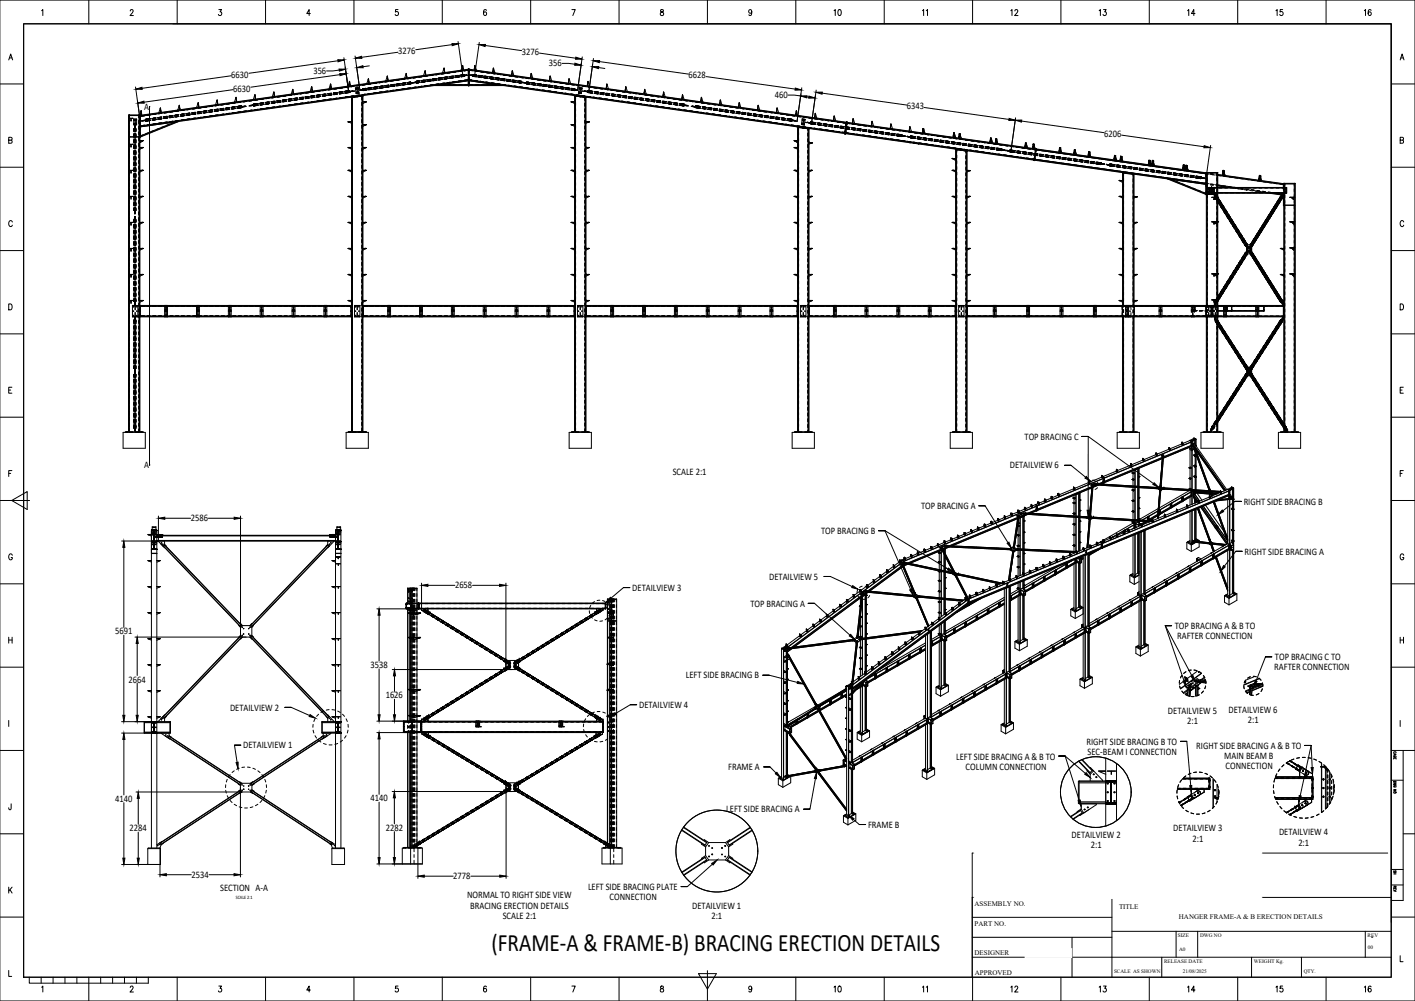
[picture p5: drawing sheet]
<svg xmlns="http://www.w3.org/2000/svg" width="1189mm" height="841mm" viewBox="0 0 1189 841" stroke-linecap="round" stroke-linejoin="round" font-family="sans-serif">
<defs><g id="words">
<text font-size="21" x="413" y="799">(FRAME-A &amp; FRAME-B) BRACING ERECTION DETAILS</text>
<g font-size="8.4">
<text x="335" y="45">3276</text>
<text x="438" y="46">3276</text>
<text x="461" y="56">356</text>
<text x="194" y="65">6630</text>
<text x="263" y="62">356</text>
<text x="579" y="66">6628</text>
<text x="196" y="77">6630</text>
<text x="651" y="83">460</text>
<text x="121" y="92">A</text>
<text x="762" y="92">6343</text>
<text x="928" y="115">6206</text>
<text x="861" y="369">TOP BRACING C</text>
<text x="121" y="393">A</text>
<text x="848" y="394">DETAILVIEW 6</text>
<text x="565" y="399">SCALE 2:1</text>
<text x="1045" y="424">RIGHT SIDE BRACING B</text>
<text x="774" y="428">TOP BRACING A</text>
<text x="160" y="438">2586</text>
<text x="690" y="449">TOP BRACING B</text>
<text x="1046" y="466">RIGHT SIDE BRACING A</text>
<text x="646" y="487">DETAILVIEW 5</text>
<text x="382" y="494">2658</text>
<text x="531" y="496">DETAILVIEW 3</text>
<text x="630" y="510">TOP BRACING A</text>
<text x="97" y="533">5691</text>
<text x="987" y="529">TOP BRACING A &amp; B TO</text>
<text x="989" y="537">RAFTER CONNECTION</text>
<text x="1071" y="555">TOP BRACING C TO</text>
<text x="311" y="561">3538</text>
<text x="1071" y="563">RAFTER CONNECTION</text>
<text x="108" y="573">2664</text>
<text x="576" y="570">LEFT SIDE BRACING B</text>
<text x="324" y="587">1626</text>
<text x="193" y="597">DETAILVIEW 2</text>
<text x="537" y="595">DETAILVIEW 4</text>
<text x="981" y="600">DETAILVIEW 5</text>
<text x="1032" y="599">DETAILVIEW 6</text>
<text x="997" y="608">2:1</text>
<text x="1048" y="607">2:1</text>
<text x="204" y="629">DETAILVIEW 1</text>
<text x="913" y="626">RIGHT SIDE BRACING B TO</text>
<text x="1005" y="629">RIGHT SIDE BRACING A &amp; B TO</text>
<text x="914" y="634">SEC-BEAM I CONNECTION</text>
<text x="803" y="638">LEFT SIDE BRACING A &amp; B TO</text>
<text x="1029" y="638">MAIN BEAM B</text>
<text x="612" y="647">FRAME A</text>
<text x="811" y="647">COLUMN CONNECTION</text>
<text x="1030" y="646">CONNECTION</text>
<text x="97" y="674">4140</text>
<text x="311" y="673">4140</text>
<text x="610" y="683">LEFT SIDE BRACING A</text>
<text x="729" y="695">FRAME B</text>
<text x="109" y="699">2284</text>
<text x="324" y="698">2282</text>
<text x="986" y="699">DETAILVIEW 3</text>
<text x="1075" y="702">DETAILVIEW 4</text>
<text x="900" y="704">DETAILVIEW 2</text>
<text x="1002" y="707">2:1</text>
<text x="917" y="713">2:1</text>
<text x="1091" y="710">2:1</text>
<text x="161" y="738">2534</text>
<text x="381" y="739">2778</text>
<text x="185" y="749">SECTION A-A</text>
<text x="494" y="748">LEFT SIDE BRACING PLATE</text>
<text x="392" y="755">NORMAL TO RIGHT SIDE VIEW</text>
<text x="512" y="756">CONNECTION</text>
<text x="395" y="763">BRACING ERECTION DETAILS</text>
<text x="582" y="764">DETAILVIEW 1</text>
<text x="422" y="772">SCALE 2:1</text>
<text x="598" y="772">2:1</text>
</g>
<g font-size="5.9">
<text x="819" y="761">ASSEMBLY NO.</text>
<text x="940" y="764">TITLE</text>
<text x="990" y="772">HANGER FRAME-A &amp; B ERECTION DETAILS</text>
<text x="819" y="778">PART NO.</text>
<text x="819" y="802">DESIGNER</text>
<text x="819" y="819">APPROVED</text>
</g>
<g font-size="4.4">
<text x="990" y="788">SIZE</text>
<text x="1008" y="788">DWG NO</text>
<text x="1149" y="788">REV</text>
<text x="1149" y="798">00</text>
<text x="991" y="799">A0</text>
<text x="978" y="809">RELEASE DATE</text>
<text x="1054" y="809">WEIGHT Kg.</text>
<text x="936" y="818">SCALE AS SHOWN</text>
<text x="994" y="818">21/08/2025</text>
<text x="1095" y="818">QTY.</text>
</g>
<text font-size="4.2" x="198" y="755">SCALE 2:1</text>
</g></defs>
<g fill="none" stroke="#000" stroke-width=".84">
<path d="M380 37l-31 5M385 35l4 29M403 36l-4 28h-2M408 38l30 5M284 51l-75 11M289 48l4 29M290 56l3 21M290 58l-10 2h-6M298 47l4 29M310 55l-5 1M334 44l-30 4M357 60l-1 3h2l-1-4 1 4"/>
<path d="M357 60h.1M373 58l-1 3h2l-1-4v3M373 58h.1M374 60h-1M388 60h-3M389 55l-1 4h1v-4v3M389 56h.1M389 57v1M389 58h.1M390 59h4l-276 39 3-1M394 58l-276 39h1l-1-4 1 3M394 58v14z"/>
<path d="M394 58l-276 39M394 60h.1M394 58v14M394 58l317 45M394 59l317 45M398 58h1M399 57v1M399 56h.1M399 55h.1M399 55v3zM399 56l1 3h-1v-1M399 56v2"/>
<path d="M414 60h.1M414 58h1M414 57v3zM415 58l1 3h-2zM430 60h.1M430 59v4zM430 60l2 3h-2M430 60v3M453 45l31 4M472 53h6l10 2M489 48l-4 28M499 49l-4 28"/>
<path d="M503 57l5 1M504 52l74 10M114 73l4 29M194 64l-75 10M196 75l-75 11M214 80h.1M230 77l1 4h-2l1-3M230 78h.1M231 80h-1M246 76v3h-1zM246 75h.1M246 75v3z"/>
<path d="M246 76h.1M246 78h.1M262 73l-1 4h1v-4v3M262 73h.1M262 74h.1M262 75h.1M262 76h.1M268 80h-2M269 77h-3M269 80h-3M273 79h-2M274 79l-3 1"/>
<path d="M276 79l3-1-4 1M278 78l-3 1M278 71h.1M278 71h-1v4l1-1v-3v3M278 80h-2M278 73h.1M279 80h-4h3M283 78h-3M283 79l-3 1M284 79h-4M286 63l-75 10M287 77l-2 1 3-1"/>
<path d="M288 78l-3 1M293 76v2M293 76h.1M293 76l-3 1M293 77h.1M293 78h.1M293 78h1M293 77h1M293 69l1 3h-1zM293 76h1M294 68v4zM294 76v2"/>
<path d="M294 76l-4 1M294 78h.1M294 78h-4M294 69h.1M294 71h.1M294 72h.1M294 77h.1M294 77h-1M295 77h.1M295 77h-4h4M296 77h.1M296 76v1"/>
<path d="M296 76l-1 1M296 77h-1M297 77h1h-1M299 74h1v4h-1M299 74v5M299 75h.1M300 78h-1M301 75h-1M301 74h-2M301 74l1 4M301 74h-1v4h2M301 77h.1"/>
<path d="M302 78l-3 1M302 78h-3M302 72h-2M302 80h-2M302 76l4-1zM303 75h.1M303 76h.1M304 75v1M305 75l-1 1M305 76h.1M305 75h2zM305 75v1"/>
<path d="M305 75h-2M305 75h.1M306 74v1M306 74l-1 1M306 74h.1M306 75v1M306 76h-1M306 76h.1M307 71l-3 1M308 74h-2M308 74l-3 1M308 76h-3"/>
<path d="M310 67l-2 3h2l-1-4 1 3M310 66v1M310 67h.1M310 69h.1M312 71h-3M312 73l-2 1M313 74h-4M313 75h-3M313 75h-4h2M316 70h-2M316 78h-2M317 73h-2"/>
<path d="M317 73l-3 1M317 74l-2 1M317 74l-3 1M320 74h2h-2M321 69h-2M321 77l-2 1M322 72l-3 1M322 72l-4 1M322 74h-3h2M325 64l-1 4h2v-4v3M326 64h-1M326 65h-1"/>
<path d="M326 69h-3M326 77h-3M326 66h.1M326 67h.1M327 71l-3 1M327 72h-3M327 72h-4M327 73h-3M327 73h-4M330 72l-2 1M331 68h-3M331 76h-3"/>
<path d="M331 71h-2M332 71l-4 1M332 72l-4 1M335 71h-2M335 67l-2 1M335 75l-2 1M336 70l-2 1 2-1M336 72h-2M336 72h-3h2M339 71h2h-2M340 66l-2 1M340 75h-2"/>
<path d="M341 69l-3 1M341 70h-2M341 62l1 3-2 1zM341 70h-4M341 71h-4M341 62l1 3M341 62h.1M342 64h.1M342 65h.1M344 69v1zM344 70h.1M345 70h-2h2"/>
<path d="M345 70h.1M345 66h-3M345 74h-3M345 69h.1M345 69l-3 1M345 69v1M345 69h-3M345 70l-2 1M345 70v1M345 70l-3 1M346 70h.1M346 70h-2"/>
<path d="M346 69v1M347 69v1M347 70h-2M347 70h.1M348 69h.1M349 69h.1M349 69l-3 1M350 69h.1M350 65h-3M350 73l-3 1M350 68v2M350 68h.1"/>
<path d="M350 70h.1M350 69h2h-4M350 69h-2M351 68v1zM351 69h.1M351 69h-2M351 69v1M352 68h-2M352 70h-2M353 68h-3M353 69l-3 1M354 65h-2"/>
<path d="M354 73h-2M356 68h-2M356 67l-2 1M357 69h-3M358 67l-3 1M358 62h-1M358 62h.1M358 69h-4h2M359 64h-2M359 72h-2M361 67h-2h3M361 68l-2 1"/>
<path d="M362 67h-3M362 68h-3M364 63h-3M364 71l-3 1M366 66h-3M366 67l-3 1M366 68h-2M367 66l-4 1M367 67l-2 1M367 72l27-4-276 39 31-5M367 72h-2h29M367 72h27"/>
<path d="M369 62l-3 1M369 71h-3M371 65l-3 1 4-1-4 1M371 71h23M372 67h-4M373 62h-2M373 70h-2M374 66h3l-4 1M375 65h-2M377 65h-4M378 61h-2M378 69l-2 1"/>
<path d="M379 64h2l-3 1M380 64h-2M380 66h-2M381 65l-3 1M383 60l-3 1M383 69h-3M385 63l-3 1 3-1M386 63l-4 1M386 65h-3h2M388 68h-3M388 64l2-1zM389 63v1"/>
<path d="M389 63h.1M389 63h-2M389 64l4-1zM389 64h.1M390 63v1M390 63h.1M390 63h-1M390 68l4-1-276 39 3-1M390 63v1h-3M390 63h-3h2M390 64l-3 1M390 64h-3"/>
<path d="M390 63l1 1M391 63v1M392 63h-2M392 63h.1M394 68l-276 38M394 71h.1M394 69h.1M394 66h.1M394 63h.1M394 70h.1M394 68l316 44M394 72h29"/>
<path d="M394 72h26M394 71h23M396 63h-1l2 1M396 63h.1M396 63h1M396 67h-2l316 44M396 63v1M397 63v1M397 63l3 1-3-1M397 63h.1M397 64h1M397 64h3"/>
<path d="M398 63v1M398 63h3M398 63l-1 1M398 63h.1M398 63h2M399 63h.1M399 63v1M399 63v1h-2h2M402 63l3 1M403 65h2M403 65h2h-4h4M403 63l2 1-2-1"/>
<path d="M406 65l4 1M408 64h2M409 64h-3l4 1M411 66h4h-3M411 66h2M411 65h4M412 66h2M412 65h3M416 67h3h-2M417 65l2 1M418 70l2 1M418 66l-2-1 4 1"/>
<path d="M420 67l3 1M421 66l3 1M422 68h2M422 67l2 1M422 66h2M425 68h4h-4M427 67h2h-4h4M428 64h2M430 69h4M430 62h.1M430 67l3 1M431 69h3"/>
<path d="M431 67l3 1M431 68h3M435 69l3 1M435 68h3M436 70h2M436 68h2M436 69l1-1v2M436 69h.1M436 69l6 1M437 69h.1M437 69l6 1M437 69h-1"/>
<path d="M437 65h3M437 69h-2h5M437 69h3M438 68h.1M438 69h.1M438 68v2M438 69h1M439 69h.1M440 69h.1M440 70h3M441 69v1M442 69v1"/>
<path d="M442 70h2M442 70h.1M442 70l1 1M442 70l3 1M443 70h.1M443 69l-1 1M443 69l3 1M443 69h.1M443 69h1M443 70h2h-2M444 70h.1M444 69v2z"/>
<path d="M446 64h.1M446 62h.1M446 62v3l1-3v4l-1-1zM446 71h4M447 71h2M447 70h3M447 70h2M451 75h2M451 72h4h-2M451 72h3M452 70h2h-3M453 71h2"/>
<path d="M456 72l4 1M456 71l4 1M456 71h3M457 72l3 1M460 76l3 1M461 73h3M461 73h2M461 72h2M462 67h.1M462 66h.1M462 65h.1M462 64h.1"/>
<path d="M462 64v3zM462 64l1 4h-1zM462 72h3h-4h2M465 74h4h-2M466 72l3 1M466 72l2 1M468 74h-2h2M470 74l4 1M470 74l3 1M470 73l4 1M471 70h2M471 73h2"/>
<path d="M475 75h4h-3M475 75h2M475 74h4M475 74h3M478 69h.1M478 67h.1M478 66v1M478 67v2M478 66v4h1l-1-3M480 76h3M480 74l3 1M480 71h2"/>
<path d="M481 75h2zM481 76h1M481 76h.1M482 75l3 1zM482 75l-1 1M482 74h.1M482 75h.1M483 76h.1M483 75h.1M483 75h-1M483 75v1M483 75h1"/>
<path d="M484 75v1M484 75l1 1M486 78h2M486 77h1M487 74h1l-1 4h-1M487 74h2M487 74l-1 4M487 74h.1M487 75h.1M488 78h.1M488 75h1M489 74h-1l-1 4h1"/>
<path d="M489 74l-1 5M491 77l-1-1 1 1M491 77h2M491 76l2 1M491 76v1M492 77h.1M493 77h3h-3M493 77h.1M493 77h2M494 71h.1M494 69h.1M494 78h.1"/>
<path d="M494 78h4M494 68v4zM494 69l1 3h-1zM494 76v2M494 76l4 1M494 76h.1M494 76h1M495 77h-2M495 78h-1M495 78h3M495 77h.1M495 76h.1"/>
<path d="M495 76l3 1M495 76v2M499 78l4 1-3-1M499 77l4 1M500 79h3M500 77h3M504 79h3M504 78h4M505 79l2 1M505 78h2M509 80h3h-2M509 73h1"/>
<path d="M510 80h2M510 71h.1M510 71v3zM510 78l2 1M510 71l1 4-2-1h1M511 79l-2-1 3 1M513 76h3M514 79l3 1M515 79h2M518 80h4zM525 76h.1M525 75h1"/>
<path d="M526 74h.1M526 73h.1M526 73l1 4h-2v-1M526 73l-1 3M541 78h.1M541 76h1M542 75h.1M542 75l-1 3 1-2 1 3h-2zM557 80h.1M557 78h1M557 77v3zM558 78l1 3h-2v-1"/>
<path d="M558 78l-1 2M573 80h.1M573 80h1M573 80v3M574 80l-1 3 2 1-1-4-1 3M593 64l75 11M662 80l11 1M674 74l-4 28M686 76l-4 27M691 78l71 10M108 97h9M108 97v266"/>
<path d="M108 99l4 1zM109 97v266M109 97h.1M109 99v1M110 100h.1M110 100v2M111 99v1M117 97h.1M117 97v266M117 100h1M117 99h1M117 98h1"/>
<path d="M118 97v266M118 97h-10v266M118 97v18M119 94l-1 3M119 93h.1M119 94h.1M119 95h.1M119 96h.1M126 90h.1M126 90v301M126 100h-3M126 97h-2"/>
<path d="M131 99h-2M131 96h-2M131 99l-3 1M135 91l-1 4 1-1v-3v3M135 91h.1M135 93h.1M135 93v1M136 95l-3 1M136 98l-4 1h4M140 98h-2M140 95h-2M141 98h-4"/>
<path d="M141 99l-3 1M141 99l-4 1M143 98l2-1-3 1M144 99h-2M145 94h-2M145 97h-2M145 99h-2M145 98l-2 1M148 97h2h-3M150 93l-2 1M150 98h-2M150 98h-3"/>
<path d="M150 89l1 3h-2zM151 88v4M151 89h.1M151 91h.1M152 98l3-1-2 1M155 93h-3M155 96h-3M155 96h-4M155 97l-3 1M159 95l-3 1M159 92h-2M159 100h-2"/>
<path d="M159 95h-2M160 95l-4 1M160 96l-4 1M164 96h-3h3M164 91l-2 1M164 99l-2 1M164 94l-2 1M164 94l-3 1M167 87l-2 3h2l-1-4 1 3M167 87h.1M167 94h2h-3M167 89h.1"/>
<path d="M169 91h-2M169 99h-2M169 94h-2M169 95l-2 1M169 95l-3 1 2-1M174 93h-3M174 90h-3M174 98h-3M174 93l-4 1M174 95h-2M174 94l-3 1M176 93h3h-4"/>
<path d="M178 89l-2 1M178 97l-2 1M179 94h-3M179 94h-4M181 92h2h-3M182 85l-1 3h2v-4v3M183 84h-1M183 85h-1M183 86h.1M183 87h.1M183 92h-2M183 89h-2"/>
<path d="M183 97h-2M183 93l-2 1M184 93l-4 1M187 93h-2M188 88h-2M188 96h-2M188 91h-2M188 91l-3 1M188 93h-2M190 91l3-1-4 1M193 87l-3 1M193 95l-3 1"/>
<path d="M193 90l-3 1M193 92h-2M193 92h-3M197 91h-3M197 95h-2M197 90h-2M198 90h-4M198 91l-3 1M198 91h-4M198 82l1 4h-2zM198 82l1 3zM198 82h.1"/>
<path d="M199 84h.1M199 85h.1M202 89v1M202 89h.1M202 90h-1h1M202 90h.1M202 94h-2M203 89h.1M203 89l-4 1 4-1M203 89v1M203 89h-3M203 90l-3 1"/>
<path d="M203 90h.1M203 90l-4 1 3-1M204 89v1M205 89v1M206 89l-4 1M207 89l-5 1M207 89l-5 1h2M210 89h.1M211 88v1M212 88v1M212 88h2l-5 1M212 88l-3 1"/>
<path d="M212 88l1 1M212 88h.1M213 88v1M213 88h.1M213 89h.1M214 88h.1M214 88h1h-1M214 88l-4 1M214 88v1M214 89h.1M214 80l-1 4 2-1-1-3 1 3M215 82h-1"/>
<path d="M215 82h.1M216 89h-3M216 92h-2M217 87l-4 1M217 88l-4 1M219 88h3h-4M221 86l-3 1M221 88h-2M222 86l-4 1M226 86h-3M226 87l-3 1M226 83h-2"/>
<path d="M226 91h-2M227 87h-4M230 85h-2M231 85l-3 1M231 86l-3 1M233 85l2-1-2 1M235 85h-2M235 86h-2M235 81l-2 1M236 84l-2 1M236 86h-3M241 84h-4"/>
<path d="M241 85l-3 1M245 85h-3M245 83h-3M245 83l-3 1 2-1M246 84l-4 1M249 82l-2 1M249 84h-2h3M250 82l-3 1M250 84h-3M252 83h2l-2 1M254 82h-2M255 82h-3"/>
<path d="M255 83h-2M256 81h3h-3M257 81h3l-4 1M259 83h-2M259 86h-2M260 82l-4 1M264 80l-3 1M265 82h-4h3M269 81h-3M273 81h-2M274 80l-3 1h2M293 81l-3 1"/>
<path d="M295 82l10-1zM296 82l-1 281M296 82v281M296 82h.1M297 81v1M300 81h.1M303 80v1M303 80l1 1M304 81l-8 1M304 81v282M305 81v282M305 81h-1"/>
<path d="M305 85h3l-3 1M307 85v1M307 85l-2 2M480 85l3 2M481 85v1M483 80l10 2M483 85h-3l3 1M483 81v282M483 81h1v282M484 80v1M485 80v1M487 81h.1"/>
<path d="M488 81h.1M491 81l-1 1M491 81v1M492 82v281M494 81h2M503 82l3 1M514 80l3 1h-3M518 81h4M519 81l3 1M523 82h3M524 82h2M524 80l3 1-4-1"/>
<path d="M527 86h2M528 82l3 1M528 81l3 1M528 81h2M529 83h2M531 81h-2h2M533 83h2M533 83l3 1M534 83h2M536 82h-3h3M537 87h2M537 84h4"/>
<path d="M537 82l4 1M538 84h3h-3M542 84l3 1M542 83l4 1M542 83h4M543 85h2M543 83l3 1M547 80l2 1M547 85h3M547 84h3M548 85l2 1M548 85h2"/>
<path d="M552 86h3M553 84l2 1M553 85h2M555 85l-3-1 2 1M556 82h2M556 86l4 1M556 85l4 1-3-1M560 87h-3h3M561 87h3M562 87l2 1M562 86h3h-4h3M566 86l3 1"/>
<path d="M567 88h2M568 88h-2h3M570 92h2M571 88l3 1M571 87l4 1M571 89h3M572 87l3 1M573 83h.1M573 82h.1M574 88l4 1M574 88v1M574 88h.1"/>
<path d="M574 88h-2h2M574 88l3 1M574 88l1 1zM575 87v1M575 88h.1M575 88l-1 1M575 88v1M575 89h3M576 88v1M577 88v1M577 89h1zM579 93h3"/>
<path d="M581 89l4 1M582 89h.1M582 89l3 1M582 89v1M583 89v1M584 89v1M584 90h1M584 90l5 1-3-1M585 90h.1M585 90l3 1M585 89h.1M585 89l-1 1"/>
<path d="M585 89h3M585 89v1M585 89l4 1M585 90h2h-2M586 89h.1M586 89v1M589 85h.1M589 84h.1M589 82h.1M589 82v3zM589 82l1 4h-1zM589 86l3 1"/>
<path d="M590 91h3M590 91l2 1M590 90h3M591 91h2M595 92h3M595 92h2M595 90l2 1M597 91l-2-1 3 1M599 88h2M599 93h3M600 91l3 1M600 93h3"/>
<path d="M604 93l4 1M604 93l3 1M604 92h3M605 87h.1M605 86h.1M605 85h.1M605 84h.1M605 84v4h1l-1-3M605 85v2M607 92h-3h4M609 94h3M609 94h2"/>
<path d="M609 92l3 1M613 98h2M614 94l3 1M614 93l3 1M614 93h2M616 95l-2-1 2 1M618 95h4h-3M619 95l2 1M619 94h2M621 89h.1M621 87h.1M621 86v3z"/>
<path d="M621 94h-2h3M621 87l1 3h-1zM623 91h2M623 94l4 1M623 94l3 1M624 96h3h-4M628 96l3 1M628 97h2M628 95l3 1-2-1M628 95h3M632 92l3 1M633 97l3 1"/>
<path d="M633 97l2 1M633 96h3M633 96h2M637 91h.1M637 89h.1M637 88l-1 4 1-3 1 3h-1zM637 98h4M638 98h2M638 97h3M638 97h2M638 96l2 1M642 98l3 1h-3"/>
<path d="M642 97h3M643 99h3M645 98l-3-1 4 1M647 99l3 1M647 99l2 1M647 98h4M647 98h3M652 99h3M652 98l3 1M652 98l2 1M652 93l1 1M652 93h1"/>
<path d="M653 91h.1M653 91v3zM653 91l1 4-2-1h1M653 91v3M657 99l3 1M657 99h2M662 100h3M665 97h3M669 96h.1M669 95h.1M669 94h.1M669 93h.1"/>
<path d="M669 93v3zM669 94l1 3h-1zM674 100h2M674 100l-1 5M675 98l2 1M678 81l2 1M684 98h1M685 98h.1M685 96h.1M685 95l-1 3zM685 96l1 3h-1zM685 80l-3 23"/>
<path d="M700 100h1M701 98h.1M701 97v4zM701 98l1 3h-2h1M701 98v3M717 100l-1 3zM777 90l71 10M853 99l-4 28M108 115h9M109 115h.1M110 101h.1M110 102h.1"/>
<path d="M112 100h3v5h-3zM113 109h.1M113 113v2M113 118v2M113 104h.1M113 101h.1M113 108v2M113 108h.1M113 108h1M113 109h1M113 108v3M113 112v3"/>
<path d="M113 117v3M113 107h1M113 106h1M113 107h.1M113 106h.1M113 100v4l-1 1M113 105v5v-5M113 105h1M114 105l-1 4M114 108h-1M114 100v4l1 1M114 108v3"/>
<path d="M114 112v3M114 117v3M114 108h.1M114 109h.1M114 101h1M114 104h1M115 100h-3M117 115h.1M117 113h1M117 108h1M117 105h1M118 118h2h-2"/>
<path d="M119 118h.1M120 102h-2M120 101l-1 1M120 101h.1M120 118h.1M120 118l-2 2M120 118l-2 1M120 101v1M121 101v1M121 101h4h-4M121 101h-1M121 101h.1"/>
<path d="M122 101h.1M122 100v2M122 100h.1M122 100h1M123 102h.1M123 100h.1M123 101h.1M123 100h-1M123 100v2M123 100h3h-4M123 100v1M123 101v1"/>
<path d="M124 101h.1M124 101h-2M125 112h-3M126 105h-2M126 101l-4 1M131 104h-2M131 101h-2h2M131 100l-3 1h2M133 100h3h-3M134 108l-3 1M136 103l-3 1M138 106l-2 1"/>
<path d="M140 103h-2M142 104l-2 1M145 103h2l-29 11M145 102h-2M149 102h1l-32 13M149 102l-31 13M150 101l-2 1M155 101h-3M292 102h3zM293 102h.1M293 102h2M293 102v1"/>
<path d="M293 103h2M294 102h.1M295 102h.1M305 105h3h-3M305 106h.1M305 105h.1M307 105h.1M307 105l-2 1M480 105l3 1M481 105h.1M482 105h1M483 106h.1"/>
<path d="M483 105h-3h3M492 102h.1M492 102h3zM494 102h.1M495 102h.1M495 103h-3M495 102h-3M495 102v1M646 102l2 1M655 100h-3h2M655 104h3M656 100l4 1h-3"/>
<path d="M657 101h2h-2M661 101l4 1M661 101l3 1M664 101v1M664 102h1M664 100v1M664 101h.1M664 100h1M664 100h-3h4M665 100h-1M665 101h1zM665 100h.1"/>
<path d="M665 102h.1M665 102h-1M665 100v2M666 101h.1M667 101h1M667 101h.1M667 101v1M668 118l2 2M668 118h.1M668 101h-5h4M668 101h.1M668 102h2"/>
<path d="M670 102h-2M670 118v1M670 107l10 1M670 118h-3h3M670 107v256M670 107h1v256M672 106v1M672 107h.1M673 105h3M674 104h.1M674 101h1M675 107v1"/>
<path d="M675 100v4l-2 1M675 104h1M676 100l-1 5h1M676 101h.1M676 100v5M678 107v1M678 103h-1h1M678 103h2M679 103h1M679 103h-1M679 103h.1M679 108v255"/>
<path d="M679 108l1 255M680 120h.1M680 120h3zM680 103h3h-3M680 103h.1M681 103h-1h2M681 104h1M681 104h4M681 103h4M681 103v1M681 103h.1M681 103h1"/>
<path d="M681 102v1M681 102l1 1M682 120h-1M682 104l3 1M682 104h.1M682 103h.1M682 120h.1M682 103h3M682 103v1M687 105h3M688 105h2M688 103l2 1"/>
<path d="M689 108l2 1M689 104l-2-1 3 1M691 105l4 1M692 104l3 1M692 106h3M692 105l3 1M693 104h2M696 106h4M697 105h3M698 110h3M699 105h-3h4M699 107l-2-1 2 1"/>
<path d="M701 107h3M701 105l4 1h-3M702 107h2M702 105l2 1M706 107l3 1M707 106h2M708 111h2M708 106h-2l3 1M710 111v1M710 111h1M710 110h1M710 108h1"/>
<path d="M710 112l305 43M710 107h1M710 108h3M710 111l3 1M710 111l306 43M710 111l2 1M711 105h.1M711 104h.1M711 109l-1 2M711 104l-1 7M711 103v1M711 102h1l-2 11z"/>
<path d="M711 108l3 1M711 102l-1 11M711 108h3M712 107h2M712 104l304 42M712 104l-1 2M712 104h2M712 103l303 42M712 103l303 43M712 103v1M713 107h-2h3M715 112l3 1"/>
<path d="M715 109h4h-3M715 107l4 1M716 104l3 1M716 109h2M716 107l3 1M716 102h.1M716 102h1M717 100h.1M717 100l1 4-2-1zM720 113h2M720 109l3 1M720 109l2 1"/>
<path d="M720 113h3M721 105h2M721 110h2M721 108h2h-2M722 108h-2l4 1M725 110l3 1-2-1M725 109h3M725 114h3M725 106h3M726 109h2M729 114l3 1M729 111h4"/>
<path d="M730 109l3 1M730 106l3 1M730 111h3M731 109l2 1M732 105h.1M732 104h.1M732 103h1M733 102h.1M733 102l1 4h-2v-1M733 102l-1 3M734 115h2M734 111l4 1"/>
<path d="M734 110l4 1-3-1M735 107h3M735 110h3M738 112l-3-1 2 1M739 115l3 1M739 112h3M740 108h2M740 112l2 1M740 111h2M742 111h-3h4M743 116h3M744 113h3"/>
<path d="M744 108l3 1M745 113h2M745 111l2 1-3-1M745 112h2M748 107h.1M748 105h1M748 113l4 1M748 104v3M749 105l1 3h-2v-1M749 105l-1 2M749 109h3M749 114h3h-3"/>
<path d="M750 109h2M750 112h2M751 112h-2l3 1M753 117l2 1M753 114l4 1M754 118h2M754 110h3M754 114l3 1M754 113h4M755 114h6zM756 114l1 1M757 113l-1 1"/>
<path d="M757 113v2M757 113h.1M757 114h.1M757 114h1M757 115h.1M758 113h.1M758 113h-5h5M758 113v2M758 114h.1M758 114l2 1M759 110l2 1M759 114h.1"/>
<path d="M759 114v1M760 114v1M760 114h.1M762 115h.1M762 115h4M762 115h5h-1M762 115h2M762 115h4h-2M763 115h.1M763 111h3M764 111h2M764 115h.1"/>
<path d="M764 109h.1M764 107h.1M764 120h.1M764 106v4zM764 107l2 3h-2zM765 115h-1M765 120h.1M765 116h.1M765 116h3M765 114l4 1h-3M765 114v2M765 114l4 1"/>
<path d="M766 115h.1M766 114v1M766 114h.1M766 115v1h3h-4M768 112h3M771 116l3 1h-2M771 117h2M771 115l3 1M771 115l2 1M771 115h2M773 112l3 1M775 111h.1"/>
<path d="M775 110v1M775 110h.1M775 117h3M775 112h2M775 117l3 1M775 111h1M775 109h1M775 116h4M775 110h1M775 108v1M775 108h1M776 110l-1 1"/>
<path d="M776 108v1M776 109h.1M776 108l-1 3M776 116h2M776 110v1M776 108h.1M776 110h.1M776 109l-1 3M776 108v3M776 109l1 3M776 109l-1 2M776 117l3 1"/>
<path d="M777 112h.1M778 113h2M780 118h3h-2M780 118h3M780 117h4M780 116l3 1M782 114h3M783 114h2M785 118l3 1M785 119h2M785 117h3M787 114l3 1"/>
<path d="M787 118l-2-1 3 1M790 119l3 1M790 119l2 1M790 118h3M790 118h2M792 115h3M794 120h4M794 120h3M797 119h-2h3M799 119l4 1M799 119h3M800 119l3 1"/>
<path d="M801 114h.1M801 112h1M801 112h.1M801 112v3M801 116l3 1M802 112h.1M802 112l-1 3M802 112l1 3M803 115v1M803 115h.1M804 120h3M806 115h.1"/>
<path d="M806 113h.1M806 112v3M806 112h1v1M806 113h1M806 113v3h1M807 117h2M807 113h.1M807 113l1 3M807 112l-1 3M807 113l-1 2M807 116h.1M807 116h1"/>
<path d="M816 118l2 1M825 120h3M832 119h.1M832 118v1M832 118h.1M832 116h.1M832 116v3M832 116h1v1v2h-1M832 118h1M832 117h.1M832 116v1M832 116h1"/>
<path d="M833 116l-1 1M833 118l-1 1M833 118h.1M833 116v1M833 116l-1 4h2M833 116h.1M833 117h.1M833 117l1 3M833 116l-1 3M834 120h.1M836 119h1M837 119h-1"/>
<path d="M837 119h.1M837 117h.1M837 117l-1 3M837 117l-1 3h1v-3M837 117v3M837 117l1 3M858 102l70 9M942 114l70 9M108 121h4zM109 121h.1M110 122h.1M110 121v2"/>
<path d="M110 123h.1M111 121h.1M113 122v3M113 127v3M113 132v2M113 137v2M113 126v4M113 131v4M113 136v3M114 122v3M114 126v4M114 131v4"/>
<path d="M114 136v3M118 124h2h-2M118 125h.1M118 124h.1M119 124h.1M120 124h.1M120 124l-2 1M293 124h.1M293 124l2 1M294 124h.1M295 124h.1M295 124h-3h3"/>
<path d="M305 124h3h-3M305 125h.1M305 124h.1M307 124h.1M307 124l-2 1M480 124l3 1M481 124h.1M482 124h1M483 125h.1M483 124h-3h3M492 124h.1M492 124h3h-3"/>
<path d="M493 124h-1M494 124h.1M495 124l-3 1M668 124l2 1M668 124h.1M670 124h.1M670 125h.1M670 124h-3h3M680 120h2M682 120l-2 1M768 120h.1M772 121h-1"/>
<path d="M772 121h.1M777 121h2M786 122l3 1M796 124h3M799 120l4 1h-4h3M800 133h3zM800 133h.1M800 133l3 1M800 133l3 2M801 133h.1M803 133v1M803 133h.1"/>
<path d="M803 125l10 2M803 126v237M803 126h1v237M804 121l3 1M804 121l2 1M804 125v1M805 125v1M806 120h-2h3M808 126h-1M808 126h.1M809 121h2M809 120l2 1"/>
<path d="M810 122h2h-3M810 121h2M810 125l2 1M811 126v1M812 127v236M813 122l4 1M813 123h3M814 121l3 1M814 123h3M818 123l3 1M819 127h3M821 123h-3l4 1"/>
<path d="M821 122h-3h4M823 124h3M823 124h2M823 123h3M826 123l-3-1 3 1M828 124l3 1M828 125h2M828 123l3 1M828 123h2M830 128l2 1M832 125l4 1-3-1M832 125l3 1"/>
<path d="M833 124h3M833 124h2M837 126h4M837 124l4 1M838 120v1M838 120h.1M839 130h3M840 126h1M841 126h.1M841 125l-1 1M841 125h1M841 125h-4h5"/>
<path d="M841 126l8 1M841 125h.1M841 126v1M842 125h.1M842 125l-1 1M842 126h.1M843 126l-4-1 10 2M843 126h1M843 126h.1M844 126h.1M845 126v1M846 126l1 1"/>
<path d="M846 126h1M846 126h.1M846 126v1M847 126v1M847 126l4 1h-4M848 127h.1M849 128h4M849 128h.1M849 126l4 1M849 126v1M849 126h.1M849 126h1"/>
<path d="M849 123h3M849 127h.1M850 126h.1M850 126l3 1M850 126l-1 2M853 131l2 1M854 128l4 1M855 128l2 1-2-1M855 127h3M857 127h-3h4M859 124l2 1M859 129h3h-2"/>
<path d="M859 128h2M860 128h2M861 123h.1M862 121h.1M862 120l-1 3M862 120h1M862 120v1M862 123h.1M862 120h.1M862 121v3h1M862 133h3M862 121l1 3"/>
<path d="M862 120v3M863 120l-1 3h-1M863 124h.1M864 129l3 1h-2M864 128l3 1M864 128l2 1M865 130h2M865 128l2 1M868 124h.1M868 123v1M868 123h.1M868 126h2"/>
<path d="M868 121v3M868 121h.1M868 122h.1M868 121v1M868 121h1v1M868 130h3M868 122h1M868 122v3M869 121l-1 1M869 121h.1M869 129h3M869 122h.1"/>
<path d="M869 121v1M869 122l1 3M869 121l-1 3M869 122l-1 2M869 133v2l1-2M869 133h1M869 133v2M869 130h1M870 134h3M870 129h2M870 125h.1M870 127h.1"/>
<path d="M870 126l1 1M870 129v2M870 126l-1 9M870 125v1M871 126l-2 9M871 126h1M871 125h-1v1M871 125v1M872 131l-3-1 3 1M873 134l2 1M873 131h4h-3M874 131h2"/>
<path d="M874 130h3h-4M876 127h2M878 131l3 1M878 130l2 1M878 130l4 1M879 132h2M879 130l2 1M883 128h2M883 132l3 1M883 131h3M884 132l2 1M884 131h2"/>
<path d="M887 133h4M888 132h3M888 133h3M889 132h2h-2M890 137h2M890 127h.1M890 124h1v3h-1zM890 128h2M890 124v1M890 124h.1M890 124v3M890 127h1"/>
<path d="M891 127h.1M891 125h.1M891 125l-1 3M891 125l1 3M891 124v3M892 128h.1M892 129h2M892 134h4h-4M892 132l4 1M893 137h2M893 134h2M893 132l3 1"/>
<path d="M897 134l3 1M898 135h2M898 133h3h-4h3M899 138h2M902 135h2M902 134h2M902 129h1M902 129h.1M903 128l-1 1M903 128h.1M903 128v1M903 126v1"/>
<path d="M903 126h.1M903 126l-1 3M903 126h1l-1 1v2h-1M903 134h2M903 127h.1M903 130l2 1M903 129h.1M903 126v4v-4M903 126l1 4M903 126v3M904 130h.1M905 135h-2h2"/>
<path d="M906 139h2M906 135l4 1h-3M907 136h3M908 134l2 1M909 135l-2-1 3 1M909 131l2 1M911 135h4M912 136l2 1-3-1 3 1M912 135h3h-3M912 132h3M914 130h1M915 130h.1"/>
<path d="M915 128h.1M915 128l-1 3M915 128h1l-1 3h-1M915 128l1 3M915 128v3l1 1M916 128l-1 3M916 137h3M916 136h4M916 132h.1M916 131v1M916 131h.1M917 137l2 1"/>
<path d="M917 136h2M919 133h2M921 138h4M921 136l4 1M922 136l3 1M924 138h.1M924 137v1M924 137h.1M924 137l2 1M924 138h2M925 138h.1M925 137h.1"/>
<path d="M925 137v1M925 134h3M926 137v1M926 138h2M926 138h.1M927 138h.1M928 138l-5-1 5 1M928 138h.1M930 138l5 1h-2M930 138h.1M930 138l3 1M930 139h2"/>
<path d="M931 138l-1 1M931 138v1M932 138v1M932 139h1M932 139l4 1M932 139l5 1M932 139h.1M933 138l-1 1M933 138l4 1M933 138h3M933 138h.1M933 139h.1"/>
<path d="M934 138l3 1M934 138l-1 1M935 135h2M936 134h.1M936 133h.1M936 131h1v3h-1zM937 131l-1 3M937 131h.1M937 133h.1M937 131l1 3M937 131v3M938 134v1"/>
<path d="M938 140h4M938 139h4M938 139h3M941 134h.1M942 132h.1M942 134h.1M942 132l1 3M942 132v3h1M942 132h1M942 136h3M943 132h-1M943 131l-1 4"/>
<path d="M943 131h-1l-1 3M943 131l-1 4-1-1M943 139l2 1M943 139l3 1M943 135h.1M946 137h2M948 140h2M952 137l2 1M955 138h3M959 138l2 1M965 138h.1M965 137h.1"/>
<path d="M965 135h.1M965 135v3M965 135h1v3h-1M966 135h.1M966 135h-1M966 138h.1M966 137v1M966 135l-1 3M966 135l1 3M966 135v3M967 138v1M968 138h.1"/>
<path d="M968 140h3M968 135v1M968 135v3M968 135h1v1v2h-1M968 136h.1M968 135h.1M968 138h1M969 138h.1M969 136h.1M969 136l-1 3h2M969 138h-1M969 136l1 3"/>
<path d="M969 135v1M969 135h.1M969 135v3M970 139h.1M994 139h1zM994 139h.1M995 139h.1M995 139l1 3M995 139l-1 4M995 139v3M995 139h-1v3h1M997 140h.1"/>
<path d="M997 139v1M997 139h.1M997 140v3v-3M997 140l1 3M997 139v3M998 139h-2v3M998 139l-1 3h-1M1017 122l-4 28M108 143h4zM109 143h.1M110 144h.1M110 143v2"/>
<path d="M110 145h.1M111 143h.1M113 142v2M113 146v3M113 151v3M113 156v2M113 141v3M113 150v4M113 155v4M113 160v3M114 141v3M114 146v3"/>
<path d="M114 150v4M114 155v4M114 160v3M118 143h2h-2M118 144h.1M118 143v1M119 143h.1M120 143h.1M120 143l-2 1M293 143h.1M293 143l2 1M294 143h.1"/>
<path d="M295 143v1M295 143h-3h3M305 143h3h-3M305 144h.1M305 143v1M307 143h.1M307 143l-2 1M480 143l3 1M481 143h.1M482 143l1 1M483 144h.1M483 143h-3h3"/>
<path d="M492 143h.1M492 143h3h-3M493 143l-1 1M494 143h.1M495 143l-3 1M668 143l2 1M668 143h.1M670 143v1M670 144h.1M670 143h-3h3M680 143h3h-3M680 143v1"/>
<path d="M681 143h.1M682 143h.1M682 143l-2 1M800 143l3 1M801 143h.1M803 143v1M803 144h.1M803 143h-3h3M812 143h.1M812 143h3zM814 143h.1M815 143h.1"/>
<path d="M815 144h-3M815 143v1M815 143h-3M915 140l3 1M926 142h3M932 143h3M936 143h2M938 140h3M941 152l2 1M941 152h.1M942 144h2M943 141h3"/>
<path d="M943 152h-3h3h-2M943 145v218M943 145h1M943 145v113M944 145l8 2M944 145v113M945 145h.1M948 142h2M948 140l3 1M948 145v1M949 145h2M949 141l2 1"/>
<path d="M950 142l-2-1 3 1M951 146h.1M952 147v111M952 147h.1M952 142h4M952 147v111h1M952 147l1 216M952 141h4M953 141h2M957 143h4M957 143h3M957 141l4 1"/>
<path d="M957 141l3 1M958 142h3M962 143l2 1M965 142h-3l3 1M965 144l-2-1 2 1M966 147l2 1M967 144h2M967 144h3M967 143h2M969 148h2M969 143h-2h3M971 145h4h-3"/>
<path d="M971 145h3M972 143l3 1M972 143l2 1M975 149h2M976 144h3M977 145l3 1-4-1 3 1M978 149h3M979 144h-3l4 1M981 146h3M981 146l2 1M981 145h3M981 150h.1"/>
<path d="M981 150l32 13M982 150h2M985 142h3M986 145l3 1M986 145l2 1M986 152l-2-1 29 12-2-1M988 143h3M989 153l2 1M989 147h-3h2M990 147l3 1M991 146l3 1-2-1M991 146h2"/>
<path d="M991 147l3 1h-4h3M991 151h3M994 142h.1M994 141v1M994 141h.1M994 143h2M995 141v1zM995 143l2 1M995 141v1M995 148h4M995 148l3 1M995 147h4"/>
<path d="M995 147h3M996 143h.1M996 142h.1M996 142v1M996 141v1M997 142h.1M998 156l2 1M998 143h.1M1000 149h3M1000 149h2M1000 147l2 1M1000 147l3 1"/>
<path d="M1001 148h2M1001 144l3 1M1002 158l2 1M1002 152l3 1M1005 149l4 1zM1005 148h3M1006 149l3 1M1007 160l2 1M1008 150h.1M1008 150h1M1008 149v1M1008 148h.1"/>
<path d="M1008 149l2 1M1008 148v1M1008 148h-3l4 1M1008 148l1 1M1008 153l3 1M1009 150h.1M1009 149h.1M1009 149v1M1010 149l-1 1M1010 149v1M1010 150h2M1010 149h-3l3 1"/>
<path d="M1010 149l2 1M1011 149v1M1011 146h2M1012 150h.1M1012 154h2M1012 150h1M1013 153h1M1013 156h1M1013 154h1M1013 148h1M1013 146h1M1013 147h1"/>
<path d="M1013 150h-1M1014 145v218M1014 158h67v4h-67zM1014 158h67M1014 145h9M1014 145v113h-1M1014 158v1M1014 159h.1M1014 158h.1M1014 145v14M1014 159v99M1015 145h.1"/>
<path d="M1015 158h.1M1015 158h65M1015 158v4M1015 159h1M1015 157v1M1016 158l-1 1M1016 158v1M1016 159h.1M1016 158h.1M1016 157v5M1016 158h1M1016 154l3 1"/>
<path d="M1017 158v4M1017 158h.1M1017 155l2 1M1017 146h2M1017 155h2M1017 147h4M1018 157v5M1018 159h.1M1018 155h2M1018 157h.1M1018 158h.1M1018 158v1"/>
<path d="M1018 158h1M1019 158v4M1019 158h.1M1019 158v1M1019 158l1 1M1019 159h1M1019 158h1M1020 158v1M1020 159h-1M1020 159h.1M1020 157v6l1 3 1-2M1020 158v4"/>
<path d="M1020 157v5M1021 155l18 3M1022 156l12 2M1022 147l56 8M1022 146l56 8M1022 156l14 2M1022 145h.1M1022 145v218M1023 145v218M1027 146h.1M1027 143h1M1027 143v4"/>
<path d="M1028 144h.1M1028 143l-1 4M1028 143l1 1-1 3h-1M1028 146h.1M1028 148h2M1028 144v3M1028 144l1 3M1029 143l-1 4M1029 147h.1M1036 158h2M1038 158h3M1040 158v1"/>
<path d="M1041 159h2M1042 158h2M1043 159h2M1044 159h.1M1046 159h3M1047 159v1M1048 159h-3M1048 159l2 1M1051 159l3 1-3-1M1058 151h1M1058 150h.1M1058 148v3"/>
<path d="M1058 148h.1M1058 150l1 1zM1059 150h.1M1059 150v1M1059 148h.1M1059 148l1 3M1059 148l-1 3 2 1M1059 149v2M1059 148v3M1059 148h-1v3M1060 152h.1M1060 151v1"/>
<path d="M1060 151h.1M1061 153h3M1071 154h2M1078 160v-6h10v209M1078 156h1M1078 157h1M1078 155h1M1079 154v6M1079 157v5M1079 155h9M1079 154h9M1079 154v5"/>
<path d="M1079 158v1M1079 159h.1M1079 158h.1M1079 154v209M1080 158h.1M1080 154v1M1080 158v4M1081 158v1M1081 159h.1M1081 158h.1M1081 157v5h-67M1087 154v1"/>
<path d="M1087 154v209M1088 154v209M108 165h4zM109 165h.1M110 165v2M110 165h.1M110 167h.1M111 165h.1M113 177h.1M113 161v2M113 166v2M113 170v3"/>
<path d="M113 175v2M113 176h.1M113 176h1M113 177h1M113 165v3M113 174v3M113 176l1 4M113 174v6zM113 178h1M113 179h1M113 178h.1M113 179h.1"/>
<path d="M114 177h.1M114 165v3M114 170v3M114 174v3M118 165h2h-2M118 166h.1M118 165h.1M119 165h.1M120 165h.1M120 165l-2 1M293 165h.1M293 165l2 1"/>
<path d="M294 165h.1M295 165h.1M295 165h-3h3M305 165h3h-3M305 166h.1M305 165h.1M307 165h.1M307 165l-2 1M480 165l3 1M481 165h.1M482 165h1M483 166h.1"/>
<path d="M483 165h-3h3M492 165h.1M492 165h3h-3M493 165h-1M494 165h.1M495 165l-3 1M668 165l2 1M668 165h.1M670 165h.1M670 166h.1M670 165h-3h3M680 165h3h-3"/>
<path d="M680 165h.1M681 165h.1M682 165h.1M682 165l-2 1M800 165l3 1M801 165h.1M803 165h.1M803 166h.1M803 165h-3h3M812 165h3h-3M813 165h-1M814 165h.1"/>
<path d="M815 165h.1M815 165l-3 1M941 165l2 1M941 165h.1M943 165h.1M943 166h.1M943 165h-3h3M953 165h3h-3M953 165h2M954 165h.1M955 165h.1M955 165l-2 1"/>
<path d="M1013 161h1M1013 162h1M1014 164l-1-19h10v218M1014 163h9M1014 161v1M1014 161h.1M1014 162h.1M1015 163h.1M1015 162h.1M1015 162h65M1015 161l1 1M1016 161h-1"/>
<path d="M1016 161h.1M1016 162h.1M1016 161v1M1017 162h-1M1017 162h.1M1018 161v1M1018 162h.1M1018 161h.1M1018 166h6zM1019 166h.1M1019 162h-1M1019 162h.1"/>
<path d="M1019 161v1M1019 161h1M1019 162h1M1020 161v1M1020 161h.1M1020 161l-1 1M1020 166v2M1020 162v1l2 3v-2M1020 166h.1M1020 165l2 2M1020 165h1M1021 164h.1"/>
<path d="M1021 163l-1 2M1021 163h.1M1021 165l1 2M1021 163v2M1021 163l2 2M1021 166h.1M1021 166l26 41M1021 166l1 1M1021 166l1 1-1-1M1021 166h1M1021 164v1M1021 164h1"/>
<path d="M1021 165h1M1021 165l1 1v1M1021 165v1M1021 165h.1M1021 165l1 1M1022 164l-1 1M1022 164v1M1022 166v1M1022 162v2M1022 164h.1M1022 167h.1M1022 166l26 41"/>
<path d="M1022 166l1 1M1022 166l-2 2v-2l2 1M1022 166h.1M1022 165h1M1022 165h.1M1023 165l-1 2M1023 165h.1M1023 165v1v-1M1023 165l25 41M1023 165l-1 1M1023 166h.1M1023 168l1 2"/>
<path d="M1023 168l2 2M1024 169l2 2M1024 168l2 2-2-2M1025 168l1 2M1025 173l2 2M1026 172l1 2M1027 172l1 2M1028 177l1 2M1028 176l2 2M1029 177l2 2M1030 176l1 2M1030 178l-2-2 1 2"/>
<path d="M1050 160h3M1053 160h2M1055 161h2M1056 160h2M1057 161h3M1060 161l2 1M1062 161l2 1M1063 161h-2h2M1064 162l14 2M1065 161l3 1M1067 162l11 2M1069 177l-1 2 1-2"/>
<path d="M1069 179l-2 4M1070 162h3M1070 176l-1 2M1070 176l-2 3M1072 173l-2 2M1072 173l-1 2 1-2M1072 162l6 1M1073 170l1-2-14 22M1073 172l-2 2M1073 172l-1 2M1074 169l-1 2M1075 163h3"/>
<path d="M1075 168l-2 3M1075 168l-1 2M1076 169l-7 10M1076 165v1M1076 165h.1M1076 165v2M1076 165h2M1076 165l-26 41M1076 165l-1 1M1076 166h.1M1076 166v1M1076 165l1 2"/>
<path d="M1076 166h2M1076 167h1M1077 164h1M1077 164l-1 1M1077 162v2M1077 162v3M1077 165l1 1M1077 165h.1M1077 165l-25 41M1077 165v1M1077 165h1M1078 165h.1"/>
<path d="M1078 166h.1M1078 163l-2 2M1078 163h.1M1078 164v1M1078 166l-26 41M1078 166l-1 1 1-1M1078 164h.1M1078 163l-1 1M1078 165l-2 2M1078 163v2M1078 165l-1 2M1078 165h1"/>
<path d="M1078 162l1 11M1078 170h1M1078 163h1M1078 171h1M1079 162v201M1079 173h9M1079 172h9M1079 161v1M1079 161h.1M1079 162h.1M1079 163l-2 3v-2M1079 163l-1 3"/>
<path d="M1079 162v1M1080 172v1M1080 162h.1M1081 161v1M1081 161h.1M1081 162h.1M1084 166h.1M1085 166h.1M1085 166l2 2v-2M1086 166h.1M1086 166h1M1087 166v2"/>
<path d="M1087 172v1M1088 166h-4h4M108 187h4zM109 187h.1M110 187h.1M110 187v2M110 189h.1M111 187h.1M113 186h.1M113 185h.1M113 185v1M113 189v2"/>
<path d="M113 193v3M113 198v3M113 186h1M113 185h1M113 185v2M113 188v4M113 193v4M113 198v4M113 182v5zM113 184h1M113 183h1M113 182h.1"/>
<path d="M113 184h.1M114 182l-1 4M114 185v2M114 188v4M114 193v4M114 198v4M114 185h.1M114 186h.1M118 187h2h-2M118 188h.1M118 187h.1M119 187h.1"/>
<path d="M120 187h.1M120 187l-2 1M293 187h.1M293 187l2 1M294 187h.1M295 187h.1M295 187h-3h3M305 187h3h-3M305 188h.1M305 187h.1M307 187h.1M307 187l-2 1"/>
<path d="M480 187l3 1M481 187h.1M482 187h1M483 188h.1M483 187h-3h3M492 187h.1M492 187h3h-3M493 187h-1M494 187h.1M495 187l-3 1M668 187l2 1M668 187h.1"/>
<path d="M670 187h.1M670 188h.1M670 187h-3h3M680 187h3h-3M680 187h.1M681 187h.1M682 187h.1M682 187l-2 1M800 187l3 1M801 187h.1M803 187h.1M803 188h.1"/>
<path d="M803 187h-3h3M812 187h3h-3M813 187h-1M814 187h.1M815 187h.1M815 187l-3 1M941 187l2 1M941 187h.1M943 187h.1M943 188h.1M943 187h-3h3M953 187h3h-3"/>
<path d="M953 187h.1M955 187h.1M955 187l-2 1M1018 186h6zM1019 186h.1M1020 187h.1M1020 187v1l2-1M1020 186v1M1020 187l2 1M1021 186h.1M1022 186v2M1022 186v1"/>
<path d="M1022 187l-2 1v-1l2 1M1023 186h.1M1031 181l1 2M1031 180l1 2M1031 180l2 3M1033 185l1 2M1033 185l1 3M1033 184l2 2M1033 182l-1-2 1 2M1035 184l1 2M1036 189l1 2M1036 189l1 3"/>
<path d="M1036 188l1 2M1037 188l2 2M1038 193l2 3-2-3M1038 192l2 2M1039 192l1 2-1-2M1040 192l1 2M1041 198l1 2M1041 197l1 2M1042 198l1 2M1042 197l2 2M1056 196l-1 2M1056 198l-1 2"/>
<path d="M1057 196l-2 4M1058 197l-2 2M1059 192l-2 3M1059 192l-8 14M1059 194l1-2-2 4M1059 193l-1 3M1060 194l-8 13M1061 188l-1 2M1062 189l-2 2M1063 188l-3 4 2-2M1063 189l-4 7M1064 185l-1 2"/>
<path d="M1065 184l-2 4 1-3M1065 184l-1 2M1065 183l2-2-1 2M1065 185l-3 7M1067 183l-2 2M1068 180l-2 3M1068 180l-1 2M1084 186h.1M1085 186h.1M1085 187h.1M1085 186v1M1085 187l2 1v-1"/>
<path d="M1086 186h.1M1086 186l1 1M1087 187h.1M1087 186v1M1088 186h-4h4M108 209h.1M108 209h4M109 209h.1M110 209h.1M110 209v2M110 211h.1M111 209h.1"/>
<path d="M112 209h.1M113 203v2M113 208v2M113 213v2M113 217v3M113 203v3M113 208v3M113 212v4M113 217v4M114 203v3M114 208v3M114 212v4"/>
<path d="M114 217v4M118 209h2M118 210h.1M118 209h.1M119 209h.1M120 209h.1M120 209l-2 1M292 209h3M292 209h.1M293 209h.1M293 209l2 1M294 209h.1"/>
<path d="M295 209h.1M305 209h3M305 210h.1M305 209h.1M307 209h.1M307 209l-2 1M308 209h.1M480 209h3M480 209h.1M480 209l3 1M481 209h.1M482 209h1"/>
<path d="M483 210h.1M492 209h.1M492 209h3M493 209h-1M494 209h.1M495 209l-3 1M495 209h.1M667 209h3M667 209h.1M668 209l2 1M668 209h.1M670 209h.1"/>
<path d="M670 210h.1M680 209h3M680 209h.1M681 209h.1M682 209h.1M682 209l-2 1M683 209h.1M800 209h3M800 209h.1M800 209l3 1M801 209h.1M803 209h.1"/>
<path d="M803 210h.1M812 209h3M813 209h-1M814 209h.1M815 209h.1M815 209l-3 1M940 209h3M940 209h.1M941 209l2 1M941 209h.1M943 209h.1M943 210h.1"/>
<path d="M953 209h3M953 209h.1M955 209h.1M955 209l-2 1M956 209h.1M1042 219l-1 2M1043 202l2 2M1043 201l2 2M1044 200l1 2M1045 202l1 2M1045 215l-2 2 2-2M1045 216l-2 2"/>
<path d="M1045 218l1-2-1 2M1045 201l1 2M1046 206l1 1M1046 215l-2 3 1-2M1046 206l2 3M1046 215l-1 2M1046 205l1 1M1046 204l1 2M1046 207h1M1046 207h.1M1046 212h.1M1046 212l-23 37"/>
<path d="M1046 212l1 1M1046 213h1M1046 213l1 1M1047 212h-1M1047 212h.1M1047 212h1M1047 212l-26 41M1047 212l-1 1 1-1M1047 213h.1M1047 206v2M1047 206l-1 1M1047 213v1"/>
<path d="M1047 213l-1 1M1047 206h.1M1047 213h1M1047 206h5M1047 204v2M1047 214h.1M1047 204h.1M1047 204l1 3M1047 206l1 1M1047 204l2 3M1047 208h1M1047 211h1"/>
<path d="M1047 211l1 2h3M1047 208v3M1047 208l1 1M1047 204l1 2M1047 205l1 1M1048 208v3M1048 211v1M1048 207h.1M1048 212h.1M1048 212l-26 41M1048 207v1M1048 212v1"/>
<path d="M1048 212l-1 1M1048 206l-1 2M1048 206h.1M1048 213l-1 1M1048 209h.1M1048 210h.1M1048 210l-2 3M1048 206v1M1048 213h.1M1048 207h-1M1048 213l-25 40M1048 210l-1 3"/>
<path d="M1048 208h.1M1048 211h.1M1048 208h1M1048 211h1M1048 210h1M1048 207l1 1M1048 207h1M1048 212h1M1048 212l-1 2M1049 208h-1M1049 211h-1M1049 211h.1"/>
<path d="M1049 208h.1M1049 208l-1 1M1049 210l-1 2M1049 210h.1M1049 207v1M1049 212l-2 2M1049 210v2M1050 210v2M1050 208v1M1050 208h.1M1050 210h.1M1050 207v1"/>
<path d="M1050 207h.1M1050 212l2 2M1050 212h.1M1050 211h.1M1050 212l1 1M1050 208h1M1050 211h1M1050 209h.1M1050 210h1M1050 213h.1M1050 206h.1M1050 209h1"/>
<path d="M1050 210l2 3M1050 213l1 1M1050 206l1 1M1050 213h1M1050 213l26 41M1051 211h.1M1051 208h.1M1051 213h.1M1051 206h.1M1051 213l1 3M1051 206h-1M1051 209h-1"/>
<path d="M1051 210l1 2M1051 212h.1M1051 207h.1M1051 207v-1l1 2M1051 212l-1 1M1051 212v1M1051 212l1 1M1051 213l1 1M1051 206l-1 1M1051 206v2M1051 205l-1 1M1051 208h1"/>
<path d="M1051 211h1M1051 208v3M1051 211v2M1052 204l-2 3M1052 214h.1M1052 204h.1M1052 204v2M1052 206l-1 1M1052 206h.1M1052 208v3M1052 211l-1 2M1052 213l25 41"/>
<path d="M1052 204l-1 2M1052 213h-1M1052 213v1M1052 213h.1M1052 207l-1 2M1052 212l11 17M1052 213l1 1M1052 206v1M1052 206l-2 3M1052 212h.1M1052 212h-1M1052 207h-1"/>
<path d="M1052 212l1 1M1052 207h.1M1052 212v1M1052 212l26 41M1052 205v1M1053 205l-1 1M1053 215l1 2M1053 206l-1 1M1053 215l2 3M1054 201l-2 2M1054 202l-1 2M1055 200l-1 3"/>
<path d="M1055 201l-1 2M1055 219l1 2M1076 209h3M1076 209h.1M1076 209l2 1M1077 209h.1M1078 209h1M1078 210h1M1084 208h.1M1085 208h.1M1085 208v1M1085 209h.1"/>
<path d="M1085 209l2 1v-1M1086 208h.1M1086 208l1 1M1087 209h.1M1087 208v1M1088 208h-4h4M108 231h.1M108 231h4M109 231h.1M110 231h.1M110 231v2M110 233h.1"/>
<path d="M111 231h.1M112 231h.1M113 222v3M113 227v2M113 232v2M113 237v2M113 222v4M113 227v3M113 232v3M113 236v4M114 222v4M114 227v3"/>
<path d="M114 232v3M114 236v4M118 231h2M118 232h.1M118 231h.1M119 231h.1M120 231h.1M120 231l-2 1M292 231h3M292 231h.1M293 231h.1M293 231l2 1"/>
<path d="M294 231h.1M295 231h.1M305 231h3M305 232h.1M305 231h.1M307 231h.1M307 231l-2 1M308 231h.1M480 231h3M480 231h.1M480 231l3 1M481 231h.1"/>
<path d="M482 231h1M483 232h.1M492 231h.1M492 231h3M493 231h-1M494 231h.1M495 231l-3 1M495 231h.1M667 231h3M667 231h.1M668 231l2 1M668 231h.1"/>
<path d="M670 231h.1M670 232h.1M680 231h3M680 231h.1M681 231h.1M682 231h.1M682 231l-2 1M683 231h.1M800 231h3M800 231h.1M800 231l3 1M801 231h.1"/>
<path d="M803 231h.1M803 232h.1M812 231h3M813 231h-1M814 231h.1M815 231h.1M815 231l-3 1M940 231h3M940 231h.1M941 231l2 1M941 231h.1M943 231h.1"/>
<path d="M943 232h.1M953 231h3M953 231h.1M955 231h.1M955 231l-2 1M956 231h.1M1018 230h6zM1019 230h.1M1020 230h.1M1020 230v2M1020 230l2 2M1021 230h.1"/>
<path d="M1022 230v2M1022 230l-2 2v-2l2 2M1023 230h.1M1029 240l-1 2 1-2M1030 240l-2 3M1031 240l-2 2M1032 236l-1 2 1-2M1032 235l-1 3M1033 235l-2 4M1033 233l1-2-1 2M1033 236l-1 2M1033 237l-1 2"/>
<path d="M1034 232l-1 2M1035 233l-2 2M1036 231l-2 4M1036 232l-2 2M1036 231l1-2-1 2M1036 233l-1 2M1037 227l-1 2M1038 227l-1 2M1039 229l-2 2M1039 223l-1 2M1040 223l-2 2M1040 224l-2 2"/>
<path d="M1040 225l-1 2 2-4-1 2M1041 224l-1 3M1042 221l1-2-2 4M1042 220l-1 2M1042 222l2-2-2 3M1055 220l1 2M1058 223l1 2M1059 227l-1-3 2 5M1060 228l1 3M1060 229l1 2M1060 227l2 2M1063 233l1 2"/>
<path d="M1063 232l1 2M1063 229l1 2M1064 233l1 2M1064 231l1 3M1065 236l2 2M1065 234l2 2M1066 235l2 4M1066 239l-1-2 3 4M1068 240l1 2M1076 231h3M1076 231h.1M1076 231l2 1"/>
<path d="M1077 231h.1M1078 231h1M1078 232h1M1084 230h.1M1085 230h.1M1085 230l2 2v-2M1086 230h.1M1086 230h1M1087 230h.1M1087 230v2M1088 230h-4h4M108 252v1"/>
<path d="M108 252h4M109 252v1M110 253h.1M110 253v2M110 254h.1M110 255h.1M111 252v1M111 257h2v3M111 257h5v9h-5zM112 252v1M113 253h.1M113 241v3"/>
<path d="M113 252h.1M113 246v3M113 251v2M113 252h1M113 253h1M113 241v4M113 246v4M113 252l1 5M113 254h.1M113 254h1M113 256h.1M113 255h1"/>
<path d="M113 256v-5v6M113 256h1M114 253h.1M114 252h.1M114 241v4M114 246v4M114 251v2M116 257h-2v3M117 258h179M117 258h1M118 257h177M118 252h2"/>
<path d="M118 254h.1M118 253h.1M118 257v9M119 252v1M120 252v1M120 252l-2 2M138 257v9M139 257h.1M139 257v9M139 258h1M140 257v9M140 257h.1"/>
<path d="M141 257v9M165 257v9M166 257h.1M166 257v9M166 258h.1M168 257v9M192 257v9M193 258h.1M193 257v9M193 257h.1M194 257v9M219 257v9"/>
<path d="M220 257h.1M220 257v9M220 258h.1M221 257v9M245 257v9M246 258h1M247 257l-1 9M247 257v4M247 257v9M247 257h.1M248 257v9M272 257v9"/>
<path d="M273 257h.1M273 257v9M273 258h1M274 257v9M274 257h-1M275 257v9M292 252h3M292 252v1M293 252v1M293 252l2 2M294 252v1M295 257v9"/>
<path d="M295 258h1M295 253h.1M298 257h2v3M298 257h4v9h-4zM302 257h-2v3M305 258h178M305 258h.1M305 257h178M305 252h3M305 254h.1M305 253h.1M305 257h177"/>
<path d="M305 257v9M307 252v1M307 252l-2 2M308 252v1M326 257v9M327 257h.1M327 257v9M327 258h.1M328 257v9M352 257v9M353 257h1M354 257v9"/>
<path d="M354 258h.1M354 257v4M355 257v9M379 257v9M380 257h.1M380 257v9M380 258h1M381 257v9M381 257h.1M382 257v9M406 257v9M407 257h.1"/>
<path d="M407 257v9M407 258h.1M408 257v9M433 257v9M434 258h.1M434 257v9M434 257h.1M435 257v9M460 257v9M460 257h1M461 257v9M461 258h.1"/>
<path d="M461 257h.1M462 257v9M480 252h3M480 252v1M480 252l3 2M481 252v1M482 257v9M482 258h1M482 253h1M483 254h.1M485 257h2v3M485 257h5v9h-5z"/>
<path d="M490 257h-2v3M492 258h178M492 258h1M492 257h178M492 252h.1M492 252h3M493 253h-1M493 257h177M493 257v9M494 252v1M495 252l-3 2M495 252v1"/>
<path d="M513 257v9M514 257h.1M514 257v9M514 258h.1M515 257h-1M516 257v9M540 257v9M541 258h.1M541 257v9M541 257v4M541 257h.1M542 257v9"/>
<path d="M567 257v9M568 257h.1M568 257v9M568 258h.1M569 257v9M593 257v9M594 257h1M594 257v9M594 258h1M595 257v4M595 257v9M596 257v9"/>
<path d="M620 257v9M621 257h.1M621 257v9M621 258h1M622 257v9M622 257h-1M623 257v9M647 257v9M648 257h.1M648 257v9M648 258h.1M649 257v9"/>
<path d="M667 252h3M667 252v1M668 252l2 2M668 252v1M670 257v9M670 258h.1M670 253h.1M670 254h.1M673 257h2v3M673 257h4v9h-4zM677 257h-2v3M679 258h124"/>
<path d="M679 258h1M680 257h123M680 252h3M680 253h.1M680 257v9M681 252v1M682 252v1M682 252l-2 2M683 252v1M700 257v9M701 257h.1M701 257v9"/>
<path d="M701 258h1M702 257v9M702 257h.1M703 257v9M727 257v9M728 257h.1M728 257v9M728 258h.1M728 257v4M729 257v9M754 257v9M755 258h.1"/>
<path d="M755 257v9M755 257h.1M756 257v9M780 257v9M781 257h.1M781 257v9M781 258h.1M781 257v4M782 257v9M800 252h3M800 252v1M800 252l3 2"/>
<path d="M801 252v1M803 257v9M803 258h.1M803 253h.1M803 254h.1M805 257h3v3M805 257h5v9h-5zM810 257h-2v3M812 258h202M812 258h1M812 257h267M812 252h3"/>
<path d="M813 253h-1M813 257h265M813 257v9M814 252v1M815 252v1M815 252l-3 2M835 257v9M835 257h1M836 257v9M836 258h.1M836 257v4M837 257v9"/>
<path d="M863 257v9M863 257h1M864 257v9M864 258h.1M864 257h.1M865 257v9M891 257v9M892 258h.1M892 257v9M892 257v4M893 257v9M919 257v9"/>
<path d="M920 257h.1M920 257v9M920 258h.1M921 257v9M940 252h3M940 252v1M941 252l2 2M941 252v1M943 257v3M943 253h.1M943 254h.1M946 257v3"/>
<path d="M946 257v9M947 257v9M947 258h.1M947 257h1v3M948 257v9M949 257h-1M950 257v3M953 252h3M953 253h.1M953 257v3M955 252v1M955 252l-2 2"/>
<path d="M956 252v1M974 257v9M975 258h.1M975 257v9M975 257v4M975 257h.1M976 257v9M1001 257v6M1002 258h.1M1002 257v3M1002 257v4M1002 257h.1"/>
<path d="M1003 257v6M1003 258h1M1003 257h1M1004 257v4M1004 257v4h1M1004 257h2M1008 257h3M1012 257h4M1013 257v9M1014 258h.1M1014 260v3M1014 257h9"/>
<path d="M1015 257v3M1016 257h.1M1016 257v3M1017 258h.1M1017 257h4M1017 257v9M1018 257v9M1018 257v3M1018 252h6zM1019 252h.1M1019 257h-1v8M1019 257v3"/>
<path d="M1020 258h.1M1020 252v2l2-2M1020 252h.1M1020 256h1M1020 256h.1M1020 254v2M1020 254h1M1021 255h.1M1021 257v3M1021 254l-1 2M1021 256h.1M1021 252h.1"/>
<path d="M1021 257h.1M1021 253h.1M1021 253v1M1021 253h1M1021 254h.1M1021 254h1M1022 252v2M1022 252l-1 1M1022 257l-1 3M1022 253l-1 1M1022 257h40M1022 252h.1"/>
<path d="M1022 252l-2 2v-2l2 2M1022 253h-1M1022 253h.1M1022 253l1 1M1022 253h1M1022 253v-1l-2 2M1022 253l-1 3M1022 258h1M1022 254h.1M1022 254l1-1-1 1M1023 258h.1M1023 253l-2 3"/>
<path d="M1023 253l-1-1-1 2M1023 254h.1M1023 254h-1M1023 258h-1M1023 252h.1M1023 252l-1 1M1023 253v1M1023 257v9M1024 252l-1 1M1024 252h.1M1024 257h4M1024 248l-1 2"/>
<path d="M1024 249l-1 2M1025 248l-2 3M1026 248l-2 2M1026 249l-2 2M1027 244l-2 2M1027 245l-1 2M1028 244l-2 3M1028 257v9M1028 244l-1 2M1028 245l-1 2M1029 257h4M1029 258h.1"/>
<path d="M1029 257v9M1029 257v4M1030 241l-2 2M1030 257h-1M1030 257v9M1030 258h1M1030 257h1M1031 257v4M1031 241l-1 2M1034 257h4M1035 257v4M1035 258h.1"/>
<path d="M1035 257h.1M1038 257h4M1043 257h4M1048 257h4M1053 257h4M1055 257v9M1056 258h1M1056 257v9M1056 257v4M1057 257v9M1057 257h-1M1058 257v9"/>
<path d="M1058 257l21 1M1062 257v4h-40M1062 258h.1M1062 257h.1M1068 241l1 2M1069 243l1 2M1070 245l6 9M1070 244l2 2M1071 245l2 2M1072 244l1 2M1072 246l-1-2 1 2M1073 249l1 2"/>
<path d="M1073 248l1 2-1-2M1075 253l1 1M1076 252v1M1076 250l2 3M1076 252h3M1076 254h.1M1076 253h.1M1076 253l2 3M1076 254h1M1076 253v1M1076 252l2 2M1076 253h2"/>
<path d="M1076 253v-1v1M1076 252h1M1077 253v1M1077 252l1 2M1077 252l-1 1M1077 252v1M1077 252l1 1M1077 254h.1M1077 254h-1M1078 253h.1M1078 256h.1M1078 253l-1 1"/>
<path d="M1078 255h.1M1078 254v2M1078 254h.1M1078 257v9M1078 258h1M1078 253h1M1078 254h1M113 270h1M113 274v3M113 279v2M113 269v3M113 269h.1"/>
<path d="M113 269h1M113 273v4M113 278v4M113 270h.1M113 267h.1M113 268h1M113 263v3h-2M113 266v5v-4M113 267h1M114 263v3h2M114 266v4M114 268h-1"/>
<path d="M114 270h.1M114 269h.1M114 269v3M114 273v4M114 278v4M117 262h1M117 261h1M117 265h1M118 266h177M118 265h177M138 261h3M139 262h1"/>
<path d="M139 264h1M139 265h1M139 261h.1M140 261h.1M165 261h3M166 262h.1M166 264h.1M166 265h.1M166 261h.1M167 261v-4l-1 9M192 261h2M193 261v-4v9"/>
<path d="M193 262h.1M193 264h.1M193 265h.1M193 261h.1M219 261h2M220 262h.1M220 264h.1M220 265h.1M220 261h.1M245 261h3M246 262h1M246 264h1"/>
<path d="M246 265h1M247 261h-1M247 261h.1M272 261h3M273 262h1M273 264h1M273 265h1M273 261h.1M273 261h1M295 262h1M295 261h1M295 265h1"/>
<path d="M300 263v3h-2M300 263v3h2M305 262h.1M305 261h.1M305 265h.1M305 266h178M305 266h177M305 265h177M326 261h2M327 262h.1M327 264h.1M327 265h.1"/>
<path d="M327 261h.1M352 261h3M354 262h.1M354 264h.1M354 265h.1M354 261h-1M354 261h.1M379 261h3M380 262h1M380 264h1M380 265h1M380 261h.1"/>
<path d="M381 261h.1M406 261h2M407 262h.1M407 264h.1M407 265h.1M407 261h.1M408 261l-1-4v9M433 261h2M434 261v-4v9M434 262h.1M434 264h.1M434 265h.1"/>
<path d="M434 261h.1M460 261h2M461 262h.1M461 264h.1M461 265h.1M461 261h-1M461 261h.1M482 262h1M482 261h1M482 265h1M487 263v3h-2M488 263v3h2"/>
<path d="M492 262h1M492 261h1M492 265h1M492 266h178M493 266h177M493 265h177M513 261h3M514 262h.1M514 264h.1M514 265h.1M514 261h.1M514 261h1"/>
<path d="M540 261h2M541 262h.1M541 264h.1M541 265h.1M541 261h.1M567 261h2M568 262h.1M568 264h.1M568 265h.1M568 261h.1M593 261h3M594 262h1"/>
<path d="M594 264h1M594 265h1M595 261h-1M595 261h.1M620 261h3M621 262h1M621 264h1M621 265h1M621 261h.1M621 261h1M647 261h2M648 262h.1"/>
<path d="M648 264h.1M648 265h.1M648 261h.1M648 261v-4v9M670 262h.1M670 261h.1M670 265h.1M675 263v3h-2M675 263v3h2M679 262h1M679 261h1M679 265h1"/>
<path d="M680 266h123M680 265h123M700 261h3M701 262h1M701 264h1M701 265h1M701 261h.1M702 261h.1M727 261h2M728 262h.1M728 264h.1M728 265h.1"/>
<path d="M728 261h.1M754 261h2M754 261v-4l1 9M755 262h.1M755 264h.1M755 265h.1M755 261h.1M780 261h2M781 262h.1M781 264h.1M781 265h.1M781 261h.1"/>
<path d="M803 262h.1M803 261h.1M803 265h.1M808 263v3h-3M808 263v3h2M812 262h1M812 261h1M812 265h1M812 266h267M813 266h265M813 265h200M835 261h2"/>
<path d="M836 262h.1M836 264h.1M836 265h.1M836 261h-1M836 261h.1M863 261h2M864 262h.1M864 264h.1M864 265h.1M864 261h-1M864 261h.1M891 261h2"/>
<path d="M892 262h.1M892 264h.1M892 265h.1M892 261h.1M919 261h2M920 262h.1M920 264h.1M920 265h.1M920 261h.1M943 262h.1M943 261h.1M943 265h.1"/>
<path d="M943 263v3M943 260v3M943 265v98M944 260v3M944 265v98M946 263v3M947 262h.1M947 261h.1M947 264h.1M947 265h.1M948 263v3h-1M948 265l1 1"/>
<path d="M950 263v3M952 260v3M952 265v98M952 262h1M952 261h1M952 265h1M953 263v3M974 261h2M975 262h.1M975 264h.1M975 265h.1M975 261h.1"/>
<path d="M1001 265v1M1001 261h2M1001 261h4M1002 263v3M1002 262h.1M1002 264h.1M1002 265h.1M1002 261h.1M1003 265v1M1003 261h1M1003 260h1M1004 261h2"/>
<path d="M1008 261h2M1008 261h3M1012 261h3M1012 261h4M1013 262h1M1013 261h1M1013 265h1M1014 265h.1M1014 265v98M1014 261v1M1014 262h.1M1014 261h.1"/>
<path d="M1014 265h64M1015 263v3M1016 263v3M1016 266h.1M1017 261v1M1017 265h.1M1017 261h.1M1017 262h.1M1017 261h3M1017 261h4M1018 263v3M1018 265l1 1z"/>
<path d="M1019 263v3M1020 261v1M1020 261h.1M1020 265h.1M1020 262h.1M1020 267l1 2M1020 267h1M1021 269l2 4M1021 269h.1M1021 267v2M1021 269l1 2M1021 268h.1"/>
<path d="M1021 267h.1M1021 267h-1M1021 266h.1M1021 267l2 2M1021 263v3M1021 270h.1M1021 270l26 40M1021 263l1 3M1021 270l2 3M1021 268v1M1021 268h1M1021 269l27 41"/>
<path d="M1021 269l2 3-2-3M1021 269v1M1021 269h1M1022 268v1M1022 268l-1 1M1022 261h40M1022 270l1 1M1022 270h-1M1022 265h1M1022 261h1M1022 262h1M1023 270l1 3"/>
<path d="M1023 265h.1M1023 261h.1M1023 261v1M1023 269h.1M1023 269l-1 2M1023 270h-1M1023 261l-1 1M1023 265h-1M1023 269l26 40M1023 269h-2M1023 269l1 3M1023 269l2 3"/>
<path d="M1023 269v1M1023 271l25 39M1024 275l2 2M1024 274l2 2M1025 275l2 2M1026 275l1 2M1026 276l-1-2 1 2M1027 279l1 2M1027 276l-1-2 1 2M1027 278l1 2M1028 279l2 2M1028 278l2 2"/>
<path d="M1029 262h.1M1029 264h.1M1029 265h.1M1029 261h.1M1029 261h1M1030 261h1M1030 260h1M1035 261h.1M1035 260h.1M1056 262h1M1056 264h1M1056 265h1"/>
<path d="M1056 261h.1M1056 261h1M1062 261h.1M1062 260h.1M1070 278l-1 2M1070 279l-1 2M1071 279l-2 2M1071 278l-1 2 2-2M1072 279l-2 2 2-2M1073 274l-2 2 2-2M1073 275l-1 2 1-2M1074 274l-2 3"/>
<path d="M1074 274l-1 2M1074 275l-1 2M1076 269h.1M1076 269v1M1076 269l-26 40M1076 269v2M1076 269l-2 3M1076 269h1M1076 270h.1M1076 269l1 2M1076 270l-2 3M1076 270h2"/>
<path d="M1076 271h1M1077 269h.1M1077 269l-26 40M1077 269l-3 4M1077 268v1M1077 268h.1M1077 269l1 1M1077 269l-2 3M1078 270h.1M1078 267l-2 2M1078 267h.1M1078 270l-2 3"/>
<path d="M1078 270l-26 40M1078 270l-27 42M1078 268h.1M1078 269l-2 2M1078 269h.1M1078 267v2M1078 269l-1 2M1078 262h1M1078 261h1M1078 265h1M113 284v2M113 289v2"/>
<path d="M113 293v3M113 298v3M113 283v3M113 287v4M113 292v4M113 297v4M114 283v3M114 287v4M114 292v4M114 297v4M1030 282l1 2M1031 285l-2-2 2 2"/>
<path d="M1031 282l1 2-1-2M1032 287l1 2M1032 286l2 2M1034 286l1 2M1034 288l-2-2 3 3M1035 291l1 2-1-2M1035 290l1 2M1035 290l1 2-1-2M1036 291l1 2-1-2M1036 290l2 2M1037 295l2 2M1038 294l1 2"/>
<path d="M1039 295l1 2M1039 294l1 2M1039 296l-2-2 2 2M1040 299l1 2M1040 298l1 2-1-2M1040 298l2 2M1041 299l1 2M1041 298l2 2-2-2M1057 298l-1 2M1057 299l-1 2M1058 298l-1 2M1059 297l1-2-1 2"/>
<path d="M1060 294l-1 2M1061 294l-2 3 1-2M1061 294l-1 2M1061 295l-1 2M1062 293l1-2-1 2M1062 292l2-2-2 2M1062 290l-1 2M1063 291l-2 2M1064 291l-1 2M1064 291l-1 2 1-2M1065 286l-1 2M1065 287l-1 2"/>
<path d="M1066 286l-2 3 1-2M1066 286l-1 2M1067 287l-2 2M1068 282l-2 2M1068 283l-2 2M1068 283l-1 2M1068 283l-1 2 1-2M1069 282l-1 2M1069 283l-1 2 1-2M113 316h1zM113 309v1M113 303v2"/>
<path d="M113 308v1M113 308h.1M113 315v1M113 319v2M113 308h1M113 310h1M113 315h.1M113 315h1M113 302v4M113 307v3M113 315v2M113 318v4"/>
<path d="M113 314h1M113 313h1M113 309h.1M113 311h1M113 314h.1M113 312h.1M113 313h.1M113 310h.1M113 311h.1M113 312v-5v10v-5M114 308v8M114 315h.1"/>
<path d="M114 315h-1M114 308h.1M114 302v4M114 307v3M114 315v2M114 318v4M114 316h.1M114 309v1M1043 302l1 2M1044 305l-2-2 2 2M1044 303l1 2M1044 302l1 2"/>
<path d="M1045 317l-2 2M1045 319l-1 2M1045 307l3 5M1045 307l2 3M1045 319l-1 2 1-2M1045 306l2 3M1046 319l-1 2M1047 315h.1M1047 315v2M1047 306l1 3M1047 314h.1M1047 314v1"/>
<path d="M1047 314l-25 38 2-2M1047 314l-1 1M1047 309v1M1047 310h.1M1047 314h1M1047 314l-24 38M1047 307v2M1047 307h.1M1047 317h.1M1047 307l2 3M1047 315l-1 1M1047 315h1"/>
<path d="M1047 315l-1 2M1047 310h1M1047 310l1 2M1047 310v4M1047 310l1-2h3l1 2M1048 310v4M1048 314v2M1048 314v1M1048 314h.1M1048 310h.1M1048 315h.1M1048 314l-25 39"/>
<path d="M1048 314l-2 3M1048 312h.1M1048 313l-1 2M1048 314l-1 1M1048 312h1M1048 308v2M1048 313h.1M1048 310h-1M1048 314l-26 41M1048 311h.1M1048 313l-1 1M1048 313v1"/>
<path d="M1048 312l1 1M1048 312v1M1048 310v1M1048 314h1M1048 310h1M1048 311h1M1048 313h1M1048 315v2M1048 309h1M1048 309h-1M1048 315l-1 2M1048 309h.1"/>
<path d="M1048 315l-26 41M1049 309l-1 1M1049 312l-1 1M1049 312v1M1049 310v1M1049 314h.1M1049 314l-2 3M1049 310h.1M1049 311h-1M1049 311h.1M1049 313v1M1049 311l-1 1"/>
<path d="M1049 313h.1M1049 311v1M1050 311v1M1050 313v1M1050 311h.1M1050 313h.1M1050 310v1M1050 314l1 3M1050 314h.1M1050 310h.1M1050 314l1 2M1050 312v1"/>
<path d="M1050 312h.1M1050 315h.1M1050 314h1M1050 310h1M1050 311h1M1050 313h1M1050 309v1M1050 309h.1M1050 315l29 45M1050 315l1 2M1050 315h1M1050 309h1"/>
<path d="M1050 312l1 1M1050 313l2 2M1050 314l1 1M1050 308v1M1050 314v1M1051 310v1M1051 313v1M1051 310l-1 1M1051 313l-1 1M1051 312h-1M1051 313l2 2-1-1M1051 314h-1"/>
<path d="M1051 310h.1M1051 314h.1M1051 310h1M1051 314h1M1051 314v1M1051 314l1 2M1051 315h.1M1051 316l1 1M1051 308v2M1051 308l-1 2M1051 315l29 45M1051 309h1"/>
<path d="M1051 314v2M1051 310v4M1051 315l1 2M1051 307h1M1051 307l-1 3M1051 317h1M1051 307l1 2M1052 309v1M1052 314l-1 2h-3l-1-2M1052 310v4M1052 307v2M1052 307l-1 1"/>
<path d="M1052 314h.1M1052 310h.1M1052 314l1 1M1052 314l29 45M1052 314l-1 1M1052 315v2M1052 309l-2 3M1052 315l-1 2M1052 307l-2 3M1052 319l2 2M1052 317l2 2M1053 317l2 4"/>
<path d="M1053 306l-2 4M1053 306l-1 3M1054 307l-2 3M1054 319l1 2M1055 302l-2 2 2-2M1055 303l-1 2M1055 303l-1 2 1-2M1055 319l-1-2 1 2M1056 302l-1 2M1056 303l-1 2 1-2M1058 301l1-2-2 2M113 323v3"/>
<path d="M113 328v3M113 333v2M113 338v2M113 323v4M113 328v4M113 333v4M113 338v3M114 323v4M114 328v4M114 333v4M114 338v3M1032 338l-2 2"/>
<path d="M1032 339l-1 2M1033 338l-2 3M1034 334l-1 2M1035 335l-2 2M1036 334l-2 2M1036 335l-1 2M1037 330l-1 1M1037 331l-1 2M1037 331l-1 2 1-2M1038 329l-1 2M1038 330l-1 2M1038 329l2-2-1 2"/>
<path d="M1038 331l-1 2 1-2M1040 325l-2 2 1-1M1041 325l-2 2M1041 326l-1 2M1041 327l-1 2 1-2M1042 322l-1 2M1042 323l-1 2M1042 325l2-2-2 2M1043 322l-1 2M1044 323l-2 2M1055 323l1 2M1055 322l1 2"/>
<path d="M1055 321l2 2M1056 323l2 2M1056 321l2 3-2-3M1057 327l2 2M1058 326l1 2-1-2M1059 327l1 2M1059 325l1 2-1-2M1060 331l1 2M1060 330l2 2M1060 329l2 2M1061 331l2 2M1062 329l1 2"/>
<path d="M1063 332l-1-2 1 2M1063 333l1 2M1064 335l1 2M1064 337l-1-2 1 2M1064 333l1 2M1064 336l-1-2 1 2M1064 334l2 2M1065 339l2 2M1065 338l2 2-1-2M1066 339l2 2M1067 339l1 2M1067 337l1 3-1-2"/>
<path d="M113 360h.1M113 352v3M113 358h.1M113 343v2M113 347v3M113 357v3M113 360h1M113 358h1M113 342v4M113 347v4M113 352v4M113 359h.1"/>
<path d="M113 358l1 5M114 360h.1M114 342v4M114 347v4M114 352v4M114 357v3M114 358h.1M1018 359h.1M1018 359v1M1018 359l1-1-1 1M1018 359h1M1019 358l-1 1"/>
<path d="M1019 359l-1 1M1019 358h.1M1019 358v2M1019 358l-2 2M1019 359h.1M1019 358l1 2M1019 358l-1 2M1019 360h1M1019 360l-1 2M1019 359l1 1M1020 360l-2 2M1020 358l-1 1"/>
<path d="M1020 356l1-2-3 5M1020 359l-1 1M1020 359v1M1021 357l-2 2M1021 354l-1 2M1021 355l-1 2 2-2M1022 355l-2 2M1023 354l-4 5M1023 354l-2 2M1023 355l-1 2M1023 353l1-2-2 4M1023 351l-2 3"/>
<path d="M1023 355l-1 1M1024 350l-1 2M1024 351l-1 2M1025 350l-1 2M1026 351l-2 2 1-2M1027 346l-2 2M1027 347l-2 2M1027 347l-1 2 1-2M1028 346l-1 2M1028 347l-1 2M1029 342l-1 2 1-2M1029 342l-1 2"/>
<path d="M1029 345l2-2-2 2M1030 342l-2 3 1-2M1030 342l-1 2M1032 341l1-2-1 2M1068 342l1 2M1068 342l2 2M1069 345l-1-2 1 2M1069 343l2 2M1069 342l2 2M1069 342l2 2-2-2M1071 346l1 2M1072 347l1 2"/>
<path d="M1072 349l-2-2 2 2M1072 346l1 2M1073 351l1 2M1073 350l2 2-2-2M1073 350l3 3-2-2M1075 350l1 2M1076 355l1 2M1076 354l1 2M1077 355l1 2M1077 354l2 2-2-2M1078 359l1 1M1078 358l1 1"/>
<path d="M1079 358l1 2M1079 360h.1M1079 360l2 2M1079 359v1M1079 359h.1M1079 359h2M1079 358l3 3M1079 358v2M1080 359v1M1080 359l2 2M1081 359h.1M1081 359l-1-1 1 1"/>
<path d="M1081 359l-1 1M103 363h19v14h-19zM105 363h15M106 363h.1M107 363h.1M113 361h1M113 361h.1M113 362h.1M113 362v-5v6M119 363h.1M291 363h18v14h-18zM293 363h15"/>
<path d="M294 363h.1M306 363h.1M307 363h.1M478 363h19v14h-19zM480 363h15M481 363h.1M482 363h.1M493 363h.1M494 363h.1M666 363h18v14h-18zM667 363h15M668 363h.1"/>
<path d="M669 363h.1M681 363h.1M798 363h19v14h-19zM800 363h15M801 363h.1M802 363h.1M814 363h.1M939 363h18v14h-18zM940 363h15M942 363h.1M954 363h.1M982 377l1 1"/>
<path d="M982 377l-10 5v1M982 377h.1M982 376l1 1M982 376v1M982 376h.1M982 378h.1M983 378h-1M983 378h.1M983 377h.1M983 377v1M989 380h.1M990 379h.1"/>
<path d="M993 373l-10 4v1M993 373h.1M993 371l1 1M993 371v2l1 1M993 371h.1M993 372h.1M993 373v1M993 373h1M994 372h.1M994 372v2M1000 370l1 1-242 101M1000 370h.1"/>
<path d="M1000 376v17M1000 370l-6 3M1000 378l1 1M1000 370l1 1M1000 377h.1M1000 370h1M1001 374v1M1001 372v2M1001 374l-23 10M1001 375l-24 10M1001 375l-23 9M1001 370h.1"/>
<path d="M1001 375h.1M1001 374h.1M1001 377v1M1001 377h.1M1001 372h.1M1001 371v1M1001 371h.1M1001 370l1 1M1001 370v1M1001 378h.1M1001 371v8M1001 379h.1"/>
<path d="M1002 371v40M1002 371h-1M1002 373v2M1002 373h.1M1002 375h.1M1002 373l28 39M1002 375l27 37M1002 374h.1M1003 374l-1 1M1003 373v1M1003 374l26 38M1003 368h1"/>
<path d="M1003 368l-3 2M1003 368h.1M1003 372h.1M1003 372l-1 1M1003 368l2 1M1003 372l28 40M1003 376l1 2M1003 376l-1 1M1004 377l-2 1M1004 378h.1M1004 378l12 34M1004 377h.1"/>
<path d="M1004 368v1M1004 369h.1M1004 369l-3 1M1004 369h1M1004 370v3M1004 377v1v-1M1004 377v1M1004 370v3l1 2M1004 380v2M1004 378l13 34M1005 374h.1M1005 369v5"/>
<path d="M1005 378h.1M1005 369l-3 2M1005 375h.1M1005 369h.1M1005 378v1M1009 363h19v14h-19zM1011 363h15M1012 363h.1M1013 363h.1M1017 362h1M1017 362h.1M1017 360v2"/>
<path d="M1017 360h1M1018 361h.1M1018 360l-1 2M1018 362h.1M1018 360v1M1018 360h.1M1019 360h-1M1019 360h.1M1020 360h.1M1020 360l1-2-2 2M1024 363h.1M1025 363h.1"/>
<path d="M1074 363h19v14h-19zM1076 363h15M1077 363h.1M1078 363h.1M1079 360l-1-1 1 1M1080 360h.1M1080 360v3M1080 360l1 1M1081 360h.1M1081 360v1M1081 362h.1M1081 360h-2"/>
<path d="M1081 361h.1M1081 362v-2v2M1082 361h.1M1082 361v2M1089 363h.1M1090 363h.1M126 391h.1M900 391h-6h6l12 10M926 399l1 1M926 399v2M926 399h.1M926 400h.1"/>
<path d="M938 396h1M938 396l-11 5h1M938 396h.1M938 394l1 1M938 394v2M938 395h.1M938 394h.1M939 395h.1M939 396h-1M939 396h.1M939 395v1M950 391l-11 4v1"/>
<path d="M950 391h.1M950 389v2l1 1M950 389l1 1M950 389h.1M950 390h.1M950 391h1M950 390h1M951 390h.1M951 391v1M951 390v2M951 397l1 1M951 397h.1"/>
<path d="M951 397h1h1M952 397h.1M952 397h-1M952 396v1M952 398v4M952 398h.1M953 397v1M953 397l-1 1M953 395h1M954 395h.1M954 395v13M954 394h.1"/>
<path d="M955 394h.1M956 394v15M956 393h.1M957 394h.1M957 394v15M957 400h1M960 386l1 1M960 387l-9 3v1M960 386h.1M960 386v1M960 385l1 1M960 385v1"/>
<path d="M960 385h.1M960 387h.1M961 387h.1M961 387h-1M961 386h.1M961 386v1M971 382l-10 4v1M971 382h.1M971 381h1M971 381v1l1 1M971 381h.1M971 383h1"/>
<path d="M972 382v1M972 382h.1M972 383h.1M972 381h.1M972 381v2M976 383l1 1M976 383h.1M977 385l-50 21M977 384h1M977 384h.1M977 383v1M977 385l-49 20"/>
<path d="M977 384l-49 21M977 383h.1M977 383h1M977 383l-2 26M977 383l-2 25M978 383h.1M978 383l-3 26M978 383l-2 26M978 384h.1M978 383v-1l-2 1M978 383v1M988 380h.1"/>
<path d="M999 393l1 1M999 393h.1M999 393l1-1 1 1M999 393h1M1000 393h-1M1000 394v7M1000 393h.1M1000 394h.1M1001 393l-1 1M1003 391l1 1M1003 382l1 1M1003 382h.1"/>
<path d="M1003 391h.1M1003 391h1l1 1M1003 382h1l1 1M1004 383h.1M1004 392h.1M1004 383v8M1004 392v8M1005 383h.1M1005 392h.1M1005 381v1M1005 383v8M1005 392v8"/>
<path d="M1005 382v1M1005 392h-1M1005 383h-1M878 419l-1 2h2M878 419l1 1M878 419h.1M878 420h.1M883 417l1 1M883 419l-4 1M883 417v1l1 1M883 418h.1M883 417h.1"/>
<path d="M883 417v1M883 417h1M883 418h1M884 417v1M884 419h.1M884 418h.1M884 418v1M889 416l1 1M889 415h1M889 416l-5 2M889 415v1M889 416h.1"/>
<path d="M889 415h.1M889 417h.1M890 416h.1M889 416h1M890 417h-1M890 415h.1M890 415v1M890 417h.1M890 415v2M893 420h.1M901 418l2 1M901 418h.1"/>
<path d="M902 418h.1M902 411h1M902 411l-12 5M902 409l1 1M902 409v2M902 409h.1M902 410v1M902 410h.1M902 411h.1M902 409v1M902 416v2M902 419v3"/>
<path d="M902 418l2 1M902 418h-1M903 411h.1M903 419h.1M903 410h.1M903 411h-1M903 410v1M904 419h-1M904 419h.1M904 416v18M904 415h.1M905 414h.1"/>
<path d="M906 415v19M906 414h.1M906 414h1M907 414h.1M907 414v20M907 420h1M907 414l-3 1M914 405l1 1M915 405l-12 5M915 405h.1M915 404l1 1M915 404l-1 1"/>
<path d="M915 404h.1M915 404v1M915 406h.1M915 406h1M916 405h.1M916 405v1M916 410l2 1M916 405l-1 1M916 406h.1M917 407v1M917 408h.1M917 408l1 1"/>
<path d="M917 409l-46 19M918 407h.1M918 409l-3 24M918 407l-1 1M918 407v2M918 408h.1M918 408l-3 26M918 408l-2 25M918 409h.1M919 407h.1M919 407h3M920 407h.1"/>
<path d="M920 404h-2M920 407v-1l-3 1M921 407l-3 1M921 407h.1M921 407l51 4M921 407h-2M921 406v1M921 406l51 4M921 407l51 3M921 407l-3 2M922 407h.1M922 405l1 2"/>
<path d="M922 410l-2 1M923 408l-5 1M923 408l-5 2M926 401v1M926 401l-10 4-1 2M926 401h.1M926 402h.1M927 405h.1M927 405l-4 2M927 400l-1 2M927 400h.1M927 405v1"/>
<path d="M927 405l-3 2M927 401h.1M927 401h1M927 402v3M927 403h.1M927 403v1M927 406h.1M927 406l-2 1M927 402h.1M928 401h-1l1 1M928 401l-1 5M928 401h.1"/>
<path d="M928 402h.1M951 412h1M951 403l1 1M951 403h.1M951 412h.1M951 412l1-1 1 1M951 403l1-1 1 1M952 403h.1M952 412h.1M952 403h-1M952 412h-1M952 403v5"/>
<path d="M952 409v2M952 412v8M952 403v1M953 403h.1M953 412h.1M953 412h-1M953 403l-1 1M954 409v28M956 410v27M957 410v27M957 401l1-1zM957 418h1"/>
<path d="M957 418h.1M957 400h.1M957 400v1M958 418l-1 1M958 418h.1M969 406l-55-39h-5h5h-5h5v62M971 410h3zM972 411h.1M972 410h.1M972 410h2M972 410v1M973 410l1 2"/>
<path d="M973 410v1M973 411l1 1M973 410h.1M974 410h.1M974 410v1M974 412h1M974 412h.1M974 411h.1M974 411h1v1M974 411v1M974 410h1M975 410h.1"/>
<path d="M975 410h-1M975 409l-2 1M975 408v2M975 408l-1 2M975 408h.1M975 411l-2 25M975 411h.1M975 409h.1M975 408v1M975 411l-2 24M975 412h.1M975 409h1"/>
<path d="M976 409h.1M976 409h-1M976 410h-1M976 410h.1M976 409l1 1M976 410v1M976 409v1M976 411h3zM976 411h.1M977 410h.1M978 411l-3 1M978 411h.1"/>
<path d="M978 411l47 3M978 410h-2M978 410h.1M978 410l47 3M978 410v1M993 418v2M993 418v4M993 418h.1M993 419h.1M994 419l1 1M994 419v2l1-1M994 418h.1"/>
<path d="M994 419h.1M994 417h.1M994 417l-1 1M994 417v3M995 420h.1M999 411h1M999 402l1 1M999 402h.1M999 411h.1M999 411l1-1 1 1M999 402l1-1 1 1M999 412l-25 15"/>
<path d="M999 402h1M1000 402h-1M1000 411h-1M1000 411h.1M1000 402h.1M1000 402v8M1000 418v6M1000 403h.1M1000 412l1 1M1001 416h.1M1001 416l-7 4M1001 413v3"/>
<path d="M1001 412v1M1001 416v1M1001 416l-6 4M1001 415h.1M1001 413h.1M1001 402h.1M1001 411h.1M1001 411h-1M1001 402l-1 1M1001 413l-27 16M1001 417l-7 4M1001 413v4"/>
<path d="M1001 413l-7 4M1001 417h.1M1002 412l-1 12M1003 414h.1M1003 414v4M1003 417v1M1003 418l3 4M1003 417l3 5M1003 414l5 7M1003 400l1 1M1003 400h1l1 1M1003 400h.1"/>
<path d="M1003 417h.1M1003 413h1M1003 413v1M1003 414l1 1M1003 418v1M1003 415v1M1003 416h.1M1003 413l1 1M1003 418l1 2M1003 418h.1M1003 413h.1M1003 419h.1"/>
<path d="M1003 419h1M1004 419h.1M1004 417h-1M1004 417l3 4M1004 413v1M1004 413l12 1M1004 401h.1M1004 419v2M1004 414l12 1M1004 420h.1M1004 417h.1M1004 415v2"/>
<path d="M1004 413h.1M1004 414v1M1004 401v11M1005 401h.1M1005 401v11M1005 413h.1M1005 413h-1M1005 401h-1M1006 414l4 6M1016 418l-9 3M1016 418h1M1016 414v1"/>
<path d="M1016 412h.1M1016 414h.1M1016 414h1M1016 418h.1M1016 415h.1M1016 416v2M1016 416l1 1M1016 417h.1M1016 416h.1M1016 415h1M1016 413v1M1017 418h.1"/>
<path d="M1017 417h.1M1017 415h.1M1017 412h.1M1017 415h-1M1017 413v1M1017 412l-1-1 1 1M1017 415l1 2v-1M1017 414v1M1017 414h.1M1017 417v1M1017 412h-1M1017 413h.1"/>
<path d="M1017 414v-1v1M1018 415h1M1018 413v1zM1018 415v1M1018 414v1M1018 414h1M1018 416h.1M1018 415h.1M1018 414h.1M1018 415h5M1018 416v1v-1M1018 417h.1"/>
<path d="M1018 415h3M1018 415v2M1019 414h.1M1019 415h.1M1025 414l1 1M1025 414l-8 3v1M1025 414h.1M1025 413h1M1025 413v1M1025 413h.1M1026 415h.1M1026 414v1"/>
<path d="M1026 414h.1M1026 413h1M1026 413h.1M1026 413v2M1031 411l2 1M1031 411l-5 3M1031 411h.1M1032 411l1 1M1032 420l-1 37M1032 411h-1M1032 411h1M1032 411h.1"/>
<path d="M1032 415v1M1032 419h.1M1032 413v2M1032 416v3M1032 415l-106 44M1032 419l-8 1M1032 419h1l-11 2M1032 416h1M1032 416l-106 44M1032 419l-9 1M1033 412h.1M1033 411h.1"/>
<path d="M1033 417h.1M1033 415v1M1033 415h.1M1033 419h.1M1033 413h.1M1033 411v1M1033 420h.1M1033 412l-107 44M1033 412v8M1033 420l-11 1M1033 412v89M1033 417h1"/>
<path d="M1033 419h1M1033 416h1l1 1M1033 418h.1M1033 418h1M1033 417v1M1034 419h-1M1034 419h.1M1034 417v2M1034 417h.1M1034 418h.1M1034 416h.1M1035 419h.1"/>
<path d="M1035 418h-1M1035 419h-1M1035 418h.1M1035 417h-1M1035 417h.1M1035 409v1M1035 409l-3 2M1035 409l2 1M1035 409h.1M1035 418h1l-1 1M1035 419v1M1035 417v2"/>
<path d="M1035 420h.1M1035 410h.1M1035 410h1M1035 418h1M1035 410l-2 1M1035 411v6M1035 420v7M1036 410h.1M1036 418l1 1M1036 411v6M1036 418h.1M1036 420v7"/>
<path d="M1036 419h.1M1036 410l-3 2M1036 410v9M1036 418l-1 1v-1M1037 410h-1M1037 410v9M1037 420v7M1037 419l-2 1M1037 419h.1M133 434v21l5 5M138 435h22M175 435h22"/>
<path d="M202 434v100M828 425h-6h6l19 31M833 438l1 1M833 438l-1 1 1 1M833 440l-5 1M833 439h.1M833 438h.1M833 438v1M833 440h.1M834 439l-1 1M834 439h.1M838 436h1"/>
<path d="M838 437l-4 2M838 436v1l1 1M838 437h.1M838 436h.1M839 438h.1M839 437v1M839 437h.1M839 436h.1M839 436v1M839 436v2M844 433l1 1M844 433v2h1"/>
<path d="M844 435l-5 2M844 435h.1M844 433h.1M844 434h.1M844 435h1M845 434h.1M845 435h.1M845 434v1M849 431l2 1M849 431v1l1 1M849 433l-4 1M849 432h.1"/>
<path d="M849 432l1 1M849 431h.1M850 431h.1M849 432h1M849 431h1M850 431v1M850 432h.1M850 433h.1M851 432l-1 1M851 432h.1M854 433l1 1M855 436l-55 23"/>
<path d="M855 435l-57 24M855 434h.1M855 434h1M855 430h.1M855 429h1M855 430l-4 2M855 429v1l1 1M855 435l-58 24M855 429h.1M855 440h1M855 434l-4 25M855 438v1l2 1"/>
<path d="M855 440v1M856 431h.1M856 430v1M856 434h.1M856 433h.1M856 440h.1M856 430h.1M856 429h.1M856 429v1M856 434l-4 26M856 434l-4 25M856 429v2"/>
<path d="M856 433h-1v1M856 433v1M856 433h-2M857 440h-1M857 440h.1M857 435h.1M857 435v26M857 434h.1M858 433h.1M858 432v1M858 432h.1M858 431h.1"/>
<path d="M858 434h.1M858 434h1M859 434h.1M859 432h.1M859 432h2M859 434v27M860 434h.1M859 431l1 1M859 431h.1M860 433v1M860 434v27M860 431h.1"/>
<path d="M860 432h.1M860 432h2M860 437l1 1M861 433l-4 2M861 433l-1 1M861 438h.1M861 431h.1M861 426l1 1M861 428l-5 2M861 426v2h1M861 428h.1M861 426h.1"/>
<path d="M861 427h.1M861 431h-1l-1 1M861 438h-1M861 432h.1M861 428h1M862 427h.1M861 427h1M862 428h.1M862 427h-1M862 432h.1M862 431h-3M862 432l-6 2"/>
<path d="M862 432l51 3M862 431h.1M862 431l51 3M862 431v1M862 427v1M862 432l-6 3M863 432l-7 3M864 432l-8 3M866 424l1 1M866 426l-4 1M866 424v1l1 1M866 425h.1"/>
<path d="M866 425h1M866 424h.1M866 424h1M867 424h.1M867 424v1M867 425h.1M867 426h.1M868 425l-1 1M868 425h-1M870 424l1 1M870 424l-3 1M870 424h.1"/>
<path d="M870 424l2 1M870 428v1M870 428l-6 3M870 429h1M870 429l-6 2M871 425l-1 3M871 428h.1M871 427h.1M871 429h.1M871 426h.1M871 429l-5 2M871 425h.1"/>
<path d="M871 425v1M871 429l46-19zM871 425v4M872 425l-1 4M872 425h-1M872 425h.1M872 423l1 1M872 422v1M872 422h1M872 423l-2 1M872 423h.1M872 422h.1"/>
<path d="M872 424h.1M872 423v1M873 423h.1M873 424h-1M873 422h.1M873 422v1M873 424h.1M873 422v2M878 421l-5 2M878 421h.1M878 420h1M879 420h.1"/>
<path d="M879 420h-1M879 421h.1M879 420v1M890 421h.1M891 420h.1M902 431l1 1M902 422l1 1M902 422v1M902 431h.1M902 431h1h1M902 422h1l1 1M902 422h.1"/>
<path d="M902 423v8M902 432v2M902 435v5M903 432h.1M903 423h.1M904 423h.1M904 431v1M904 423h-1M904 431l-1 1M904 435v28l-49-2M906 435v28M907 435v28"/>
<path d="M907 428l1 1M907 437l1 1M907 420h.1M907 429h1M907 438h1M907 429h.1M907 438h.1M908 429h.1M908 438h.1M908 420h.1M908 438h-1M908 429h-1"/>
<path d="M908 420h-1M912 435h3zM913 435h.1M913 434l2 1M913 434h.1M913 435l2 1zM914 435h.1M914 435h1M915 435h.1M915 437h1M915 437h.1M915 436h.1"/>
<path d="M915 435h1v2M915 435v2M915 434h1M915 434l1 1M915 434h.1M915 434h-2M915 433v1M915 433h.1M915 436h1M915 436l-2 24M916 433h.1M916 433l-1 1"/>
<path d="M916 433v1M916 436h.1M916 435h.1M916 434h.1M916 434v1M916 436l-2 24M916 437h.1M916 434l2 1M916 435h1M917 435h.1M917 435h2M918 435h.1"/>
<path d="M918 435l-2 1M919 435v1M919 436h.1M919 435l47 3-47-2M919 435h-3M919 435h.1M919 435l49 3M919 435l48 3M951 421h1M951 430h1M951 438l1 1M951 421h.1"/>
<path d="M951 430h.1M951 438v1M951 421l1-1 1 1M951 430l1-1 1 1M951 438h1l1 1M952 430h.1M952 439h.1M951 438h.1M952 421h.1M952 438h.1M952 429h.1M952 429l-1 1"/>
<path d="M952 421h-1M952 438h-1M952 438l-1 1M952 429v1M952 438v1M952 421v8M952 430v7M952 439v1M952 440l1 1M952 440h.1M953 421h.1M953 430h.1"/>
<path d="M953 439h.1M953 421h-1M953 430h-1M953 439h-1M954 438v6M956 438v1M956 439h1M957 439h.1M957 438v1M957 438v2M957 436h1M957 427h1"/>
<path d="M957 436h.1M957 427h.1M958 436l-1 1M958 427l-1 1M958 427h.1M958 436h.1M958 438h-1M958 438l-1 1M962 438l-3 2M963 438l-4 2M964 438l-5 3M964 438l-4 3"/>
<path d="M964 437h.1M964 435v2M964 434h.1M964 434v3M965 435h.1M965 436h.1M965 434h.1M965 436v1M965 437h.1M965 436l1 1M965 436h1M965 434h-1"/>
<path d="M965 434v2M966 437h.1M966 437h-1M966 436v1M968 438l-9 3M968 438h1M968 438h.1M968 436l1 1M968 436v2M968 436h.1M968 437h.1M968 437h1"/>
<path d="M969 437h.1M969 437v1M969 438h.1M973 433l-7 4M973 433l-8 4M973 432l-7 4M973 429l-8 5M973 429l-14 8M973 427l-16 10M974 433h.1M974 432h.1M974 429h.1"/>
<path d="M974 429v4M974 430h.1M975 431h.1M975 431l-1 1 1-1M975 431h1M975 430h.1M975 429h.1M975 428l-1 1M975 428v3M975 431v1M976 431h-1M978 433l-9 4"/>
<path d="M978 433l1 1M978 433h.1M978 432l1 1M978 432v1M978 432h.1M979 433h.1M979 434h.1M979 433v1M983 426h.1M983 423v3M983 426l-8 5M983 426h1"/>
<path d="M984 427l-9 5M984 427l-10 6M984 423l-9 5M984 423v4M984 427h.1M984 425h.1M984 423v1M984 423h.1M984 426h.1M984 425h1M984 425v1M984 424h.1"/>
<path d="M984 423h1M985 423h-1M985 426v1h-1M985 423v2M985 425v1M985 426h-1M985 425h.1M988 429l1 1M988 429l-9 4M988 429h.1M988 428l1 1M988 428v1"/>
<path d="M988 429h1M989 429h.1M989 428h-1M989 428h.1M989 430h.1M989 429v1M989 428v1M993 420v1M993 421l-8 4M993 421l-8 5M994 420v1l-1 1M997 426h1"/>
<path d="M997 426l-8 3M997 425v1M997 424l1 1M997 424v2M997 426h.1M997 425h.1M997 424v1M997 424h.1M998 426h.1M998 426h-1M998 425h.1M998 425v1"/>
<path d="M1000 430v25l1 1M1002 429l-1 27M1004 421h.1M1004 420l1 2-1-1M1004 420v1M1004 421v2M1004 428v26M1004 420l1 2M1004 422v1M1005 420h.1M1005 420v2M1005 420v1"/>
<path d="M1005 428v26M1005 421h.1M1006 427l10 28M1007 422l-9 3M1007 422h.1M1007 421v1M1007 421h.1M1007 420v1M1007 420v2M1007 420h.1M1007 427l10 27M1009 426l12 17"/>
<path d="M1010 426l11 16M1013 425l15 21M1019 422l11 30M1020 422l10 30M1020 421l11 30M1022 421h.1M1035 427v1M1035 427h.1M1035 428h.1M1035 427h1M1035 428v17M1036 427l1 1"/>
<path d="M1036 428v17M1036 428h.1M1037 428v17M1037 428h-2M1037 428h.1M1038 421h5h-5l-11 8M102 455h180M104 460v67M125 449l2 1M127 446h.1M127 446h5M127 449h-3h3"/>
<path d="M127 446v266M127 447h2M127 456h2M127 455h5M127 446h2M127 455h2M127 455h.1M127 455h1M127 446h1M127 446h1h-1M128 455h2M128 455h.1"/>
<path d="M128 449h.1M128 446h2M128 446v-3h3v3h1M128 445l2 1M128 455h2h-1M128 443h1M128 445h.1M128 445h1M128 443h.1M129 446h1M129 455h2M129 445h.1"/>
<path d="M129 443h.1M129 446h2M129 447l1 1M129 446h.1M129 446v1M129 445l1 1M129 455h3M129 455h1h-1M129 455h1M129 454v1M129 450l2 1M129 451l3 1"/>
<path d="M129 446v8M129 455v6M129 454h1M129 453l1 1M129 453h1M129 452l1 1M129 452h1M129 451h1M129 450h1M129 449h.1M129 449h1M129 448l1 1"/>
<path d="M129 448h1M129 447h1M129 446l1 1M129 455h.1M129 455v1M130 455l-1 1M130 454v1M130 446v8M130 455v6M130 455l-1 2M130 456l-1 1M130 457l-1 1"/>
<path d="M130 457l-1 2M130 458l-1 1M130 458l-1 2M130 459l-1 1M130 459l-1 2 1-2M130 460l-1 2M130 454h.1M130 449h.1M130 446h2M130 445l2 1M130 447h-1M130 446h.1"/>
<path d="M130 446v1M130 447h2M130 455h2M130 445h.1M130 443h1M130 445h1M130 443h.1M131 455h1M131 445h.1M131 443h.1M131 449h.1M131 455h.1"/>
<path d="M131 445l1 1M131 446h1M131 451h.1M131 451h2M131 451l2-1-1 1M132 455h.1M132 446h.1M132 454h150M132 450h1M132 449h3h-3M132 446v5M132 452v260"/>
<path d="M132 456h-2l-1 2M132 451h.1M133 451h.1M133 450v1M133 451l-1 1M133 451h1M134 451h.1M134 449v1M134 451h1M134 451h-1M135 451h.1M135 451h-1"/>
<path d="M135 450h-2M135 450l-1 1M135 451h1M135 450h.1M135 451h-2M135 449v1M135 449l-2 1M135 450h1M136 451h-1M136 449l-1 1M136 451h.1M136 449v1"/>
<path d="M136 451h-2M136 449l1 1M136 450h1M137 450h.1M137 449l-1 1M137 451h-1M137 450h-2M137 450l-1 1M137 450h140M137 450v1M137 459l65 67M137 459h.1"/>
<path d="M138 457l65 68M138 455v2M138 457l-1 2M138 458l65 67M138 458l-1 1M138 458h.1M140 459h.1M275 458l-64 67M275 458l1 1M275 457l-1 2M275 455v2M275 457l2 2"/>
<path d="M276 459l-64 67M276 459h.1M277 459l-2 1M277 450h.1M277 450h-140M277 457h.1M277 450h2M277 450v1M277 449v1M277 451h1M277 451h.1M277 449v2"/>
<path d="M277 449l2 1M277 451h3M277 449l1 1M277 451h2M278 451h.1M278 449v1M278 451h1M278 449l1 1M279 449v1M279 450h.1M279 449l2 1M279 451h2"/>
<path d="M279 450v1M279 451h.1M279 449l1 1M280 451h.1M281 455l-4 4M281 450h1M281 451h-1M281 451l1 1M281 450h.1M281 450v1M281 451h.1M281 451h1"/>
<path d="M282 451l-2-1 3 1M282 451h.1M282 451h2M282 451h-1M282 455h.1M282 446v5M282 452v260M282 446h4M282 449h-3h3M282 447h2M282 456h2v2M282 455h4"/>
<path d="M282 446h2M282 446h1h-1M282 446h.1M282 449h1M282 455h1M283 446h-1M283 455h-1M283 449h.1M283 446v-3h3v3M283 445h1M284 445h-1M284 443h.1"/>
<path d="M284 445h.1M284 447h.1M284 446h.1M284 446v1M284 446h2h-2M284 446h-2M284 454l-2 1M284 446v8M284 455v6M284 460l1 2M284 459v3M284 459v1v-1"/>
<path d="M284 458v2M284 458v1M284 457v2v-2M284 456v2M284 456v1M284 455v1M284 451h.1M284 450v1M284 449v1M284 449h.1M284 455v1v-1M284 455h.1"/>
<path d="M284 455v6h1M284 454l1 1M284 451l-2 1M284 454v1M284 454h.1M284 453v1M284 453h.1M284 452v1M284 452h.1M284 450h.1M284 448v1M284 448h.1"/>
<path d="M284 455h-2M284 455h-1h2M285 455h-2h2M285 447l-1 1M285 446h-1M285 446v1M285 447h1M285 446h1M285 455h1M285 446h-2M285 445h.1M285 443h1"/>
<path d="M285 445h1M285 443h.1M285 455h-1h2M286 445h.1M286 443h.1M286 445l-2 1M286 446h-2h2M286 455h-2h2M286 446h-2M286 446h.1M286 446v266M286 456h-2v-1v2"/>
<path d="M286 455h.1M286 455h-1M286 446h-1M782 459l1 1M782 459v1l1 1M782 459h.1M782 459v1M782 460h.1M783 460h.1M783 460v1M788 457h1M788 458l-5 2"/>
<path d="M788 457l-1 1 2 1M788 458h.1M788 457h.1M788 459h.1M788 457l1 1M789 459h.1M789 457v2M789 457h.1M791 460h.1M791 459h.1M792 459h-1M792 460h.1"/>
<path d="M792 459h.1M792 458v1M792 458h.1M792 459h1M793 459h2M793 459h.1M793 456h1M793 454l1 1M793 456l-4 2M793 454v2M793 456h.1M793 455h.1"/>
<path d="M793 459h1M793 455h1M794 455h.1M794 456h.1M794 459h.1M794 459h2zM794 455v1M795 459h.1M795 459l-1-1-2 1M795 459h-2M795 459l-3 2M795 459l53 3"/>
<path d="M795 458v1M795 458l53 3M795 459l53 2M796 460l-4 1M797 460l-5 2M798 460l-6 2M799 452l1 1M799 452v1l1 1M799 454l-5 1M799 453h.1M799 452h.1M799 452v1"/>
<path d="M799 454h1M799 454h.1M800 454h.1M800 453h.1M800 453v1M804 450h2M804 451l-4 2M804 450v1l1 1M804 451h.1M804 451h1M805 451h.1M804 450h.1"/>
<path d="M805 451h-1M805 450h.1M805 452h.1M805 451v1M805 450v1M806 450h.1M806 450l-1 2M810 449h1M810 447l1 1M810 449l-4 2M810 447v2M810 449h.1"/>
<path d="M810 448h.1M811 449h.1M811 448h.1M811 448v1M816 446h.1M816 445l1 1M816 447l-5 1M816 445v1l1 1M816 445h.1M816 445v1M816 447h.1M816 447h1"/>
<path d="M816 446h1M817 446h.1M817 447h.1M817 446v1M821 444h.1M821 443h1M821 444l-4 2M821 443v1l1 1M821 443h.1M821 444h1M822 444h.1M822 444h-1"/>
<path d="M822 443h.1M822 445h.1M822 444v1M822 443v1M822 443v2M827 440v2h1M827 440l1 1M827 442l-5 2M827 442h.1M827 440h.1M827 441h.1M828 442h.1"/>
<path d="M828 442h-1M828 441h.1M828 441v1M834 440h-1M851 460l-3 1M852 459h.1M851 459v1M851 459h.1M852 459v1M852 459v2M852 459h-1v1M855 450h1"/>
<path d="M855 459h1M855 450h.1M855 459h.1M855 450l1-1 1 1M855 459l1-1 1 1M855 442h.1M855 458v1M855 458h.1M855 442l1-1 1 1M855 449h.1M855 449v1M855 442v7"/>
<path d="M855 450v8M855 459v2M856 442h.1M856 450h.1M856 459h.1M856 442h-1h1M857 442h-1M857 450h-1M857 459h-1M857 450h.1M860 447h1M860 456h1"/>
<path d="M861 447h.1M861 456h.1M861 447l-1 1M861 456l-1 1M902 440l1 1M902 449l1 1M902 458l1 1M902 440h.1M902 449h.1M902 458h.1M902 440h1h1M902 449h1h1"/>
<path d="M902 458h1h1M902 441v8M902 450v8M902 459v4M903 450h.1M903 441h.1M903 459h.1M903 458v1M904 440h.1M904 449h.1M904 458h.1M904 440l-1 1"/>
<path d="M904 449l-1 1M904 458l-1 1M907 455l1 1M907 446l1 1M907 456h1M907 447h1M907 456h.1M908 456h.1M908 447h-1M908 447h.1M908 456h-1M915 459l2 1"/>
<path d="M915 459l-4 2M916 458l1 1M916 458l-1 1M916 459h.1M916 458h.1M916 458v1M916 460h.1M916 459h1M917 459h.1M917 459v1M921 457l-4 2M921 457l1 1"/>
<path d="M921 456h1M921 456v1M921 457h.1M921 456h.1M922 456h.1M922 458h.1M922 457v1M922 457h.1M922 456v1M922 456v2M925 456l1 1M925 456l-3 1"/>
<path d="M925 455l1 1M925 455v1M925 455h.1M925 460h.1M925 460l-111 46M925 457v3M926 460h.1M926 458v1M926 458h.1M926 457h.1M926 457l-112 46M926 456v5"/>
<path d="M926 456h.1M927 455h1M927 455h-2M927 454l-4 2M927 453l1 1M927 453v2M927 455h.1M927 454h.1M928 455h-1M928 454h.1M928 455h.1M928 454v1"/>
<path d="M932 452l-4 2M932 452l1 1M932 451l2 1M932 451v1M932 452h1M932 452h.1M932 451h.1M933 451h.1M933 452h.1M933 451v1M933 453h.1M934 452l-1 1"/>
<path d="M934 452h.1M935 451h.1M935 451l3-2-4 3M936 451h-1M938 450l-4 2M938 450l1 1M938 449h1M938 449v1M938 450h.1M938 449h.1M939 450h.1M939 449v1"/>
<path d="M939 449h.1M939 449v2M943 448l-4 2M943 448h2M944 448h.1M944 446l1 1M944 446l-1 2M944 446h.1M944 447h.1M944 448h1M944 447h1M944 446v1"/>
<path d="M945 448h.1M945 448h-1M945 447h.1M945 452h.1M945 447v1M945 445v2M945 445v1M945 446h.1M946 446h.1M946 447h.1M946 445h.1M946 445h-1"/>
<path d="M946 445l-1 1M946 445v2M946 452h.1M947 451h.1M948 446l-3 1M948 446l1 1M948 446h.1M948 445h1M948 445v1M948 445h.1M948 446v1M948 445l1 1"/>
<path d="M948 446h1M949 446h.1M949 447h.1M949 446v1M949 445h.1M949 445v2M952 450v33l2 1M953 444h.1M953 444l-2 1M953 441v3M953 442h.1M953 441h.1"/>
<path d="M953 441l-14 8 6-3M953 441l-7 4M953 441l-1-1-25 14M954 449v35M954 443h.1M954 443h1M954 440v3M956 448v34M956 441v1M956 441h1M957 448v34M957 442h.1"/>
<path d="M957 441h.1M957 441v1M957 448v52M958 441h.1M958 440h.1M958 440l-2 1M958 440l-3-1h-1l2 2M958 440v2M958 440l-1 1M958 447l1 97M958 442l-9 4M958 442h1"/>
<path d="M958 441v1M959 441h-1M959 441v1M959 440v1M959 440l-1 2M959 441h.1M959 440h-1M959 440h.1M959 442h.1M959 447h.1M959 446v1M959 441h1"/>
<path d="M960 446h.1M961 446v53M961 446h.1M961 445h.1M962 446h.1M962 446v54M962 446l-3 1v97M997 456l4 2M997 456v5l4 2M998 455l3 2M998 455l-1 1M999 455h.1"/>
<path d="M1000 454l-2 1M1001 458v5M1001 457h1M1001 457h.1M1002 456h-1M1002 457h.1M1002 454h.1M1002 455h.1M1002 454v1M1002 455l1 1M1002 454h1M1002 454l15 2"/>
<path d="M1002 455l14 1M1002 455l14 2M1003 454h-1M1003 455v1M1003 455h.1M1003 455h-1M1004 454h.1M1004 454h-1M1004 454h1M1004 456l-3 1M1005 456l-4 2M1005 453l2 1"/>
<path d="M1005 453l3 1M1006 454h.1M1007 454l-1 1M1008 454l-2 1M1008 456v4l-7 3M1008 454v1M1016 456h1M1016 456h.1M1016 456v1M1016 455h.1M1016 457h.1M1016 453l1 2z"/>
<path d="M1016 454v1M1016 457h1M1016 454h.1M1016 454l-10-27 10 27M1016 455l1 1M1016 455v1M1017 455h.1M1017 456v1M1017 456h.1M1017 457h.1M1017 454l1 2zM1017 457l1 2v-2"/>
<path d="M1017 454h-1M1017 454h.1M1017 455v1M1018 457h1M1018 457v1M1018 457h.1M1018 456v1M1018 456l12 2-11-2M1018 458h.1M1018 456h.1M1018 456l12 2M1018 459h.1"/>
<path d="M1018 458l1 2M1018 457l11 1M1018 459l1 5-1-5M1018 459l2 4M1018 457v2M1018 456l1 1M1019 456h-1M1019 459h-1M1019 457v2M1019 459l1 4M1019 460h.1M1019 457h.1"/>
<path d="M1021 442h1M1021 442v2h1M1021 444h.1M1021 442v1M1021 442h.1M1021 443v1M1021 442l1-1 1 1M1021 444l10 13M1022 444h.1M1022 443h.1M1022 442v2M1022 442h.1"/>
<path d="M1022 441l-11-16 20 29M1022 444l9 13M1023 442l8 12M1023 442h-1M1023 444l8 12M1023 443h.1M1023 443l-1 1M1023 443h1M1024 443l-2 1M1024 443h.1M1027 459h1zM1027 459h.1"/>
<path d="M1030 452h.1M1031 452h.1M1030 449l2 2M1031 451v2zM1031 452v2M1031 452l1 2M1031 452h-1M1031 451v1M1031 452l1 1M1031 451l-1 1M1031 451h.1M1031 453h.1"/>
<path d="M1031 453v1M1031 457l2 1M1031 457l-69 40M1031 454h1M1032 457h-1M1032 458v3M1033 459h.1M1033 459v1M1033 458h.1M1033 460h.1M1033 458v4l-13 7 13-8M1033 458l-71 41"/>
<path d="M1033 458l-13 7M1033 457l1 1M1033 457l2-1 1 2M1034 460h.1M1034 458v2M1034 458v4M1035 459h.1M1035 454v1M1035 445v1M1035 445h.1M1035 454h.1M1035 455h.1"/>
<path d="M1035 446h.1M1035 453h1M1035 453v1M1035 445h1M1035 446v7M1035 455v2M1036 453l1 2M1036 445l1 1M1036 446v7M1036 455v2M1036 459h.1M1036 458v1"/>
<path d="M1036 460h.1M1036 458h.1M1036 454h.1M1036 445h.1M1036 446h.1M1036 458h-2M1036 446v8M1036 455v44M1036 445v1M1037 446v8M1037 455l-1 44M1037 455h-2"/>
<path d="M1037 446h-2M1037 446h.1M1037 455h.1M125 471l2 1M127 465h5M127 471h-3h3M127 461h2M127 462h5M127 461h.1M127 461v1M128 461l-1 1M128 461v1"/>
<path d="M129 461l-1 1M129 461v1M129 461h.1M130 461h.1M130 460l-1 1M130 461l-1 1 1-1v1v-1M130 461h2M130 461v1v-1M131 461l-1 1M131 461v1M132 461l-1 1M132 461v1"/>
<path d="M132 471h3h-3M132 462h.1M134 471l-2 1M279 471l3 1M282 465h4M282 471h-3h3M282 461h2M282 462h4M282 462h.1M282 461v1M282 461l1 1M283 461v1"/>
<path d="M283 468h3h-3zM283 474h.1M283 474h3M283 468h.1M283 461l1 1M284 461v1v-1M284 461h.1M284 461v1M284 460v2M284 474h.1M284 468v1zM284 474v1v-1"/>
<path d="M284 461l1 1M285 461v1M285 461h.1M285 461l1 1M285 468h.1M285 468h1M286 468h.1M286 474h.1M745 479h1M745 479v1M745 479h.1M745 480h.1"/>
<path d="M745 480l-5 3M745 479v2M745 479l1 1-1 1M746 479h.1M746 479v2M750 475h2M750 475l1 1M750 475h.1M751 475h.1M751 477h.1M751 476h.1M751 476l-5 3"/>
<path d="M751 475v1v1M751 475v2M751 476h1M752 476h.1M752 475h.1M752 475v1M756 470l1 1M756 470v2M756 470h.1M756 471h.1M756 472h.1M756 473h.1"/>
<path d="M756 472l-4 3M756 471l1 1-1 1zM756 471v2M757 472h.1M757 471h.1M757 474l1 1M757 474h.1M757 471v1M758 471l1 1M758 471h-1M758 470l1 1M758 470v1"/>
<path d="M758 474v2M758 474h.1M758 476l1 1M758 475l-29 22M758 475h.1M758 475l-28 22M758 475l10 24M758 475h1M758 476h.1M759 475h.1M758 472v2M758 476l10 23"/>
<path d="M759 476l-28 21M759 474l-1-1-1 1M759 474h-1M759 474v1M759 475h-1M759 475l10 24M759 472h.1M759 473h.1M759 472l-97 72M759 475l-1 1M759 473l2 1zM759 471v4"/>
<path d="M759 471v5M759 473l1-1 1 1M760 468l1 1M760 468l-1 2h2M760 470h-2M760 470h.1M760 473h.1M760 473h2M760 469h.1M760 473l2 1M760 469h1M761 469h.1"/>
<path d="M761 470h.1M761 469v1M761 473h.1M761 474h-2M761 474h.1M762 474h.1M762 474l37 8M762 474l-3 1M762 473v1M762 473l37 8M762 473h.1M763 474l-4 1 4-1"/>
<path d="M764 473l27-11-27 11M765 467h.1M765 466l1 1M765 468l-4 1M765 466v1l1 1M765 466h.1M765 466v1M766 468h.1M766 467h.1M766 467v1M771 464h1M771 464v1l1 1"/>
<path d="M771 465l-5 2M771 465h.1M771 464h.1M771 466h.1M771 465v1M771 465l1 1M771 465h1M772 464h.1M771 464l1 1M772 466h.1M772 464v1M772 465v1"/>
<path d="M772 464h-1M772 465h.1M772 464v2M776 461l2 1M776 461v2h1M776 463l-4 2M776 463h1M776 463h.1M776 461h.1M776 462h.1M776 462h1M777 462h.1"/>
<path d="M777 463h.1M777 462h-1M778 462h-1M778 462l-1 1M782 461l-5 1M782 461h.1M783 461h.1M783 461h-1M788 464l1 1M788 472l1 1M788 472h1h1M788 464h.1"/>
<path d="M788 472h.1M788 464h1h1M789 472h.1M789 464h.1M789 480h.1M789 480h-1M789 463v1M789 465v7M789 473v6M789 465h.1M789 473h.1M789 465h1"/>
<path d="M789 473h1M790 473h.1M790 465h.1M790 460l1 1M790 460h.1M790 465h-1M790 473h-1M790 480h.1M790 464l-1 1M790 472l-1 1M790 464h.1M790 472h.1"/>
<path d="M791 460l1 1M791 460v1M791 462v1M791 463v16M791 461h.1M791 462h.1M791 461l10 19M791 461l-28 12M791 462l-28 11M791 460h-1M792 461h.1M792 461l10 19"/>
<path d="M792 461h-1M793 462v1M793 465v15M793 461h.1M793 461v3M793 466v14M794 465v-4v4M794 467v13M794 477l1 1M794 468l1 1M794 461l-2 1M794 461h.1"/>
<path d="M794 478h.1M794 469h.1M794 478h1M794 469h1M795 478h-1M795 469h-1M795 478h.1M797 478l-53-32h-6h6h-6h6l21 49M847 462h3M848 462h.1M848 461h.1M848 461h2"/>
<path d="M848 461v1M848 462l3 1zM849 461h.1M850 461h.1M850 462h.1M850 461v1M851 464h1M851 464h.1M851 463h.1M851 463h1M851 463l-4 25M851 460l1 1"/>
<path d="M851 460h.1M852 462h.1M851 462h.1M852 460h.1M852 463l-4 23zM852 461h.1M852 463h.1M852 463l3-1zM852 463l-1-1v2M852 463v1M852 460l3 1M853 462h1"/>
<path d="M853 462h.1M854 462h2M854 462h.1M855 467l1 1M855 476l1 1M855 476h1h1M855 467v1M855 476h.1M855 467h1l1 1M855 467h.1M855 462h.1M855 461l-2 1"/>
<path d="M855 462l49 2M855 461h.1M855 461v1M855 461l49 3-49-2M855 462v5M855 468v8M855 477v7M856 468h.1M856 477h.1M857 476l-1 1M857 468h-1M857 468h.1"/>
<path d="M857 462v22M859 462v19M860 462v20M860 473l1 1M860 465h1M861 474h.1M861 465h.1M861 465h-1M861 474h-1M865 479l1 1M865 479v1M865 479h.1"/>
<path d="M865 480h.1M866 480h.1M866 480v1M870 478l-4 2M870 478l1 1M870 477h2M870 477v1M871 478h.1M871 477h.1M871 478v1M871 479h.1M871 477v1"/>
<path d="M872 479h-1M872 477l-1 2M872 477h.1M876 476h1M876 476l-4 2M876 474l1 1M876 474v2M876 476h.1M876 475h.1M877 476h.1M877 475h.1M877 475v1"/>
<path d="M882 473l-5 2M882 473l1 1M882 472l1 1M882 472v1M882 473h.1M882 472h.1M882 474h.1M882 474h1M883 473h.1M883 474h.1M883 473v1M886 480v2"/>
<path d="M886 479l-9 6M886 479h1M886 479v4M887 479v4M887 479v1M887 479h.1M887 471l-4 2M887 471l1 1M887 470h1M887 470v1M887 479h-1M887 471h.1"/>
<path d="M887 471h1M887 470h.1M888 470h.1M887 479v2M888 471h.1M888 471h-1M888 472h.1M888 471v1M888 470v1M888 470v2M889 476l-29 16M889 470h-1"/>
<path d="M893 469h1M893 469l-4 2M893 467l1 1M893 467v2M893 469h.1M893 467h.1M893 468h.1M894 469h.1M894 469h-1M894 468h.1M894 468v1M895 474v3"/>
<path d="M895 477h1M895 477l-7 4M896 477l-8 4M896 477h.1M896 478l-9 5M896 474v4M896 474h.1M896 478h.1M896 475h.1M896 476h1M896 476v1l1-1M897 474h.1"/>
<path d="M897 476h.1M897 476h-1M897 475h.1M897 473h.1M897 473l-1 1M897 477l-1 1M897 476v1M898 466l-4 2M898 466l2 1M899 465l1 1M899 465l-1 1M899 466h.1"/>
<path d="M899 465h.1M899 465v1M899 467h.1M899 466h1M900 466h.1M900 466h-1M900 467h.1M900 466v1M900 471l-39 23M901 471l-14 8M902 474v37l2 1M902 464v1"/>
<path d="M903 472v1M903 472l-6 4v-3M903 470v2M903 473h1l-7 4M903 473l-6 3M903 472h.1M903 472h1M904 471h.1M904 472h.1M904 473l-7 4M904 470v3M904 473h.1"/>
<path d="M904 464l1 1M904 470v42M904 464l-4 2M904 472l3 2M904 464h.1M904 463h1M904 463v1M904 463h.1M905 463h.1M905 465h.1M905 472h-1M905 472l2 1"/>
<path d="M905 464v1M905 464h.1M905 471v1M905 469v2M905 471l2 1M905 463v1M905 463v2M905 463h1M906 469l1 1M906 473v37M907 474v36M907 470v4"/>
<path d="M907 470h.1M907 474h.1M907 474v37M907 472h.1M907 473h.1M907 473v38M907 471v1M908 468l1 1M908 471h.1M908 470h.1M908 473h.1M908 472h.1"/>
<path d="M908 472v1M908 469h.1M908 469v1M909 469h.1M909 469l-2 1M909 469v4l-2 1M910 462l-5 2M910 462h1M910 460l1 1M910 460v2M910 462h.1M910 460h.1"/>
<path d="M910 461h.1M910 469l-1 1M910 467v60M910 469h-1M910 468l-1 1M911 462h.1M911 462h-1M911 461h.1M911 461v1M911 467h1M912 467l3-2v62M912 467h.1"/>
<path d="M912 467v104M912 464h.1M912 463h.1M912 463h1M913 463h.1M913 464h.1M913 465h.1M913 465v1M913 466h.1M914 466v60M914 465h.1M915 466h.1"/>
<path d="M915 467h.1M915 465v62M916 465v1l1-1M916 465h1M916 465v1l-1 1M917 464v1M917 460h.1M917 465h.1M919 463l-2 2M924 461l-8 5 7-4M925 460l1 1M926 461h.1"/>
<path d="M926 461l-112 46M926 460l107-44zM998 476h1zM999 476h.1M999 480h.1M999 477v3M999 480l-8 5M1000 477v4M1000 477h.1M1000 477l-9 5M1000 479h.1M1000 478h.1"/>
<path d="M1000 477v1M1000 479v1l1-1M1000 479h1M1000 477h1M1001 477v2M1001 480l-1 1M1001 479h.1M1005 469h.1M1005 469v3M1005 470l2 1M1006 470h.1M1006 471h.1"/>
<path d="M1006 470v1M1007 468l-2 1M1007 468h.1M1007 468l2 2-1 1-3-2M1009 472v3M1009 474l-8 5M1009 475l-8 4M1009 475h.1M1009 472l-9 5M1009 475l-8 5M1009 471v1M1009 471v4"/>
<path d="M1009 472h.1M1009 473h.1M1010 472h.1M1010 472h-1M1010 473h-1M1010 473v1h1M1010 473l1 1M1010 473h.1M1010 471h.1M1010 471v1M1010 471l-1 1M1010 471h-1"/>
<path d="M1010 475h-1M1010 471v2M1010 474v1M1011 474h.1M1017 465l1-1zM1017 465h.1M1019 469h.1M1019 466v3M1019 469l-9 5M1019 469l-8 5M1019 466v4M1019 466h.1"/>
<path d="M1019 470l-9 5M1019 470h.1M1019 466l-9 5M1019 467h.1M1020 469h.1M1020 468h1M1020 468v1M1020 466h.1M1020 468h.1M1020 467h.1M1020 465l-1 1M1020 465h.1"/>
<path d="M1020 468v1l-1 1M1020 465v3M1021 468h.1M1021 468l-1 1M1021 468l11 28-11-28M1022 468l10 28M1022 468l10 26M1032 462v38l1 1M1032 461h.1M1032 461l-12 7M1032 461l-11 7M1032 461h1"/>
<path d="M1033 461h.1M1033 462h.1M1033 461l1 1M1034 460h-1M1034 460v1M1034 462h.1M1035 462h.1M1035 460h.1M1035 462v37M1036 462v37M1036 462h.1M1036 461v1"/>
<path d="M1036 461h.1M1036 462h-2M1038 463h6h-6l-9 13M125 493l2 1M127 493h-3h3M132 493h3h-3M134 493l-2 1M279 493l3 1M282 493h-3h3M283 493h3zM284 493v1v-1M343 495h7"/>
<path d="M343 494h7M343 497h1M343 497h.1M343 496h.1M343 496h1M344 496h-1M344 497h-1M344 494v1M344 494v14M345 494v14M345 494v2M345 499v2"/>
<path d="M345 494v1M346 497h.1M346 496h.1M346 494v218M347 494v2M347 499v2M347 494v1M348 494v2M348 499v2M349 494v2M349 499v2M349 494v1"/>
<path d="M350 494v2M350 499v2M354 490v23M360 492h22M397 492h23M425 490v71M524 494h5h-5l-11 9M698 484h-6h6l18 9M717 499l1 1M717 499v2l-5 3M717 500h.1M721 496l-1 2"/>
<path d="M722 495l1 1M722 495l1 2M722 495h.1M722 495l2 1M723 496h.1M723 497h.1M723 497l-5 3M723 496v1M723 499l2 1M723 499v1M723 497h1M723 496l1 1"/>
<path d="M724 496h-1M724 496v1M724 497h.1M724 499h.1M724 500h.1M724 493l-2 1M725 500h.1M725 500l-4 35M725 499h-1l-4 36M725 499h.1M725 499l-4 36 2 2M725 498v2"/>
<path d="M725 498h.1M725 498l-2 1M725 497h.1M726 497h.1M726 498h.1M726 500h.1M726 497h1M727 497h.1M727 497h2M727 500v36M727 499h.1M727 493l2 1"/>
<path d="M727 499v37M727 497l3 1zM727 497h1M728 497h-1M728 497l-3 3M728 499h.1M728 499v37M728 500h1M728 491l1 1M728 491v1M728 491h.1M728 497h.1"/>
<path d="M728 493h.1M728 492h.1M728 492l-4 4M728 492h1M729 492l-1 1M729 492h.1M729 492v1h-1M729 497h.1M729 497l-1-1-2 1M729 493h.1M729 497l37 4M729 497v1"/>
<path d="M729 498h.1M729 498l38 3M729 497h-2M729 497l38 3M729 492v1M731 496v2M734 487l1 1v1M734 487v1l-5 4M734 487h.1M734 487l1 1M734 488h.1M734 488v1"/>
<path d="M734 488v1v-1M734 489h1M734 488l1 1M734 488h1M735 488h.1M735 489h.1M735 488v1M739 483h1M739 483v1l-4 4M739 483h.1M739 485h.1M740 484h.1"/>
<path d="M739 484h.1M740 483h.1M740 483l-1 2M740 483v2h-1M740 484l1 1M740 483v1M740 483l1 2M745 481h.1M746 480v1M746 480h.1M746 481h.1M768 499l1 1"/>
<path d="M768 499l-1 1M768 499h.1M769 499v1M769 499h.1M769 500h.1M769 499h-1M769 498l1 2M769 498h.1M769 499l3 2M770 500h.1M770 500h-1M788 497h1"/>
<path d="M788 488l1 1M788 480l1 1M788 480h.1M788 488h.1M788 497h.1M788 497l1 1M788 497l1-1 1 1M788 488l1-1 1 1M789 497h.1M789 488h.1M789 481v6M789 488v8"/>
<path d="M789 497v5M789 497h1M789 488h1M789 480h1M789 481h.1M789 489h.1M789 497v1M790 497h.1M790 488h.1M790 497h-1M790 488h-1M790 480h-1"/>
<path d="M790 488l-1 1M790 480l-1 1M790 497l-1 1M791 480v22M793 481v22M794 481v22M794 494h1M794 485h1M794 494h.1M794 485h.1M795 494h-1M795 485h-1"/>
<path d="M795 494h.1M795 485h.1M795 494l-1 1M795 485l-1 1M798 481l3 1M798 481v1M799 482h.1M799 481h.1M799 481v1M799 481l2 1M800 482l2 1zM800 481h.1"/>
<path d="M800 482h.1M801 480v1M801 480h.1M801 482h.1M801 481h-1M801 481l1 1M801 481h.1M802 481h.1M802 480h.1M802 480h-1M802 480v1M802 480v1v-1"/>
<path d="M802 482h.1M802 483h.1M802 483h1l1 1M802 483l1 1M802 481l3 1M802 481v1M803 483h.1M803 484l9 19M803 484l9 18M803 483l9 19M803 482h.1M803 482h2"/>
<path d="M803 483l10 19M803 482l3 1M804 482h.1M804 484h.1M805 483h.1M805 483h-1M805 483l35 8M805 483l36 7M805 482h.1M805 482l37 8M814 500h.1M820 499l1 1"/>
<path d="M820 499l-4 2M820 498h1M820 498v1M820 499h.1M820 498h.1M820 500h.1M820 499v1M821 499h.1M821 500h-1M821 498h.1M821 498v1M821 500h.1"/>
<path d="M821 498v2M825 497l-4 2M825 497h2M826 495l1 1M826 495l-1 2M826 497h.1M826 496h.1M826 496h1M827 496h.1M827 496h-1M827 497h.1M827 496v1"/>
<path d="M831 494l-4 2M831 494l1 1M831 493l1 1M831 493v1M831 494h.1M831 493h.1M831 494h1M832 494h-1M832 494h.1M832 495h.1M832 494v1M837 492l1 1"/>
<path d="M837 492l-5 2M837 491h1M837 491v1M837 492h.1M837 491h.1M837 492v1M837 492h1M838 491h.1M838 491v1M838 492h.1M838 493h.1M838 491v2"/>
<path d="M842 490l-4 2M842 490h1M842 490h.1M842 488l2 1M842 488v2M843 490h.1M842 488h.1M843 490h-1M843 489h.1M844 489l-1 1M844 489h.1M844 495v70"/>
<path d="M845 494v115M846 493h.1M846 492h.1M846 491v1M846 491h.1M846 490h.1M846 490v1M847 491h.1M847 491h-1M847 490h.1M847 493h.1M848 493v71"/>
<path d="M848 493h.1M848 487l1 1M848 492v1M848 492h.1M848 487l-4 2M848 487h.1M848 486l1 1M848 486v1M848 493v72M848 486h.1M848 488h1M849 488h.1"/>
<path d="M849 487h.1M849 493h.1M849 493v72M849 493l-4 1v115M849 487v1M853 485l-4 2M853 485l2 1M854 485h.1M854 484l-1 1M854 484h1M854 484h.1M854 486h.1"/>
<path d="M854 485v1M854 484l1 1M855 485h.1M855 494l1 1M855 494h.1M855 494h1h1M855 486h.1M855 484v2M855 484h.1M855 495l2 1M855 495l-6 4M855 495h.1"/>
<path d="M855 490v4M856 495h.1M856 499v1M856 497v2M856 499l-6 4v-3M856 500h1M856 500l-6 3M857 500h.1M857 498h.1M857 499h.1M857 497h.1M857 494l-1 1"/>
<path d="M857 496l-7 4M857 496l-8 5M857 496v4M857 489v51M857 495l3 2M857 499l3 2M857 495l2-1 3 2M858 499h-1M858 499l2 1M858 498v1M858 496v2M858 498l2 2"/>
<path d="M859 483l-4 2M859 483h1M859 481l1 1M859 481v2M859 483h.1M859 481h.1M859 488v7M859 482h.1M859 482h1M860 483h.1M860 483h-1M860 482h.1"/>
<path d="M860 488v7M860 495h.1M860 494v1M860 497v4M860 497h.1M860 499h.1M860 494h1M860 491l1 1M860 482v1M861 492h.1M861 494h-1M861 494v1"/>
<path d="M861 492h-1M861 498h.1M861 500h.1M861 497h.1M862 496l-2 1M862 496v4l-2 1M862 496h.1M865 480l1 1M865 480l-5 2M865 481h.1M866 481h.1M866 481h-1"/>
<path d="M867 490l1 3M867 493l-5 3M867 493l-5 4M868 490l-7 4M868 494l-6 3M868 490v4M868 490h.1M868 494h.1M868 491h.1M868 492h.1M868 492h1M869 490h-1"/>
<path d="M869 491h-1M869 490h.1M869 491h.1M869 493v1h-1M869 490v2M869 492h.1M877 485v2M877 487v1M877 488l-8 4M877 488l-9 5v-1M877 489l-8 4M877 488l-8 5"/>
<path d="M877 485v4M877 485h.1M877 489h.1M877 486h.1M878 487v1M878 487h.1M878 487h1M878 485h.1M878 486h.1M878 484h.1M878 487v1l-1 1M878 484v3"/>
<path d="M879 487h-1M886 482h.1M886 482l-8 5M886 482l-8 6M886 482v1M886 483l-8 5M886 483h1M887 481h.1M887 482h.1M887 481l1 1M887 481v1M887 480h.1"/>
<path d="M887 481h1M887 482v1M888 482h-1M888 481v1M949 483l4 3M949 483v6l4 2M950 483l4 2M950 483h-1M951 483h.1M952 482l-2 1M953 486v5M954 484h.1"/>
<path d="M954 485h.1M956 498h.1M956 498v2M956 498l1 1M956 482h.1M956 482l-2 1M956 500h.1M956 482h1M957 499v1M957 500l2 1M957 500l-42 24M957 481h.1"/>
<path d="M957 482h.1M957 480h.1M957 483l-3 2M957 483l-4 3M957 497l-1 1M957 500h.1M957 489l-4 2M959 500l3 1M962 499h.1M962 499v1M968 493h.1M969 493h-1"/>
<path d="M969 495l1 2M969 497l-6 4M970 497l-7 4M970 497v1M970 498l-7 4M970 494h.1M970 494h1v2M970 494v4M970 498h.1M970 495h.1M970 496h.1M970 494v1"/>
<path d="M970 496v1M970 497h.1M970 496l1 1M970 496h1M971 494h.1M971 495h.1M971 497v1M971 497h-1M971 496v1M978 487h1zM978 487v1M979 491l1 1"/>
<path d="M979 489v2M979 491l-8 5M980 492l-9 4M980 492h.1M980 492l-10 6M980 492l-9 5M980 488v4M980 489h.1M980 490h.1M980 490v1h1M980 490l1 1M981 490h.1"/>
<path d="M981 490h-1M981 488h-1M981 488h.1M981 491v1h-1M981 488v2M981 491h.1M988 482h.1M989 481l-1 1M989 481h.1M989 486h1M989 483v3M989 486l-8 5"/>
<path d="M990 483l-20 11M990 487l-9 5 9-5M990 483v4M990 483h.1M990 487h.1M990 484h.1M990 486h.1M990 485h1M990 485v1M990 485h.1M991 482l-1 1M991 482h.1"/>
<path d="M991 483h-1M991 483h.1M991 485v1l-1 1M991 482v3M991 485l-1 1M991 485h.1M999 480h1M1000 481l-9 5M1000 481h.1M1032 499l-2 1M1035 499h1M1035 499l-2 1"/>
<path d="M1036 499h.1M1037 498l1 1M1037 497l2 2M1038 499h.1M1038 499l-5 3M1039 499l-6 4M1039 499v5l-6 4M125 515l2 1M127 515h-3h3M132 515h3h-3M134 515l-2 1M279 515l3 1"/>
<path d="M282 515h-3h3M283 515h3zM284 515h.1M284 515v1v-1M319 517v38M341 511v-4h168v4l-192 1M341 510l1 1zM341 508h1zM341 508h.1M341 510v1M341 507v4M341 507v5"/>
<path d="M342 511h9zM342 507h9zM343 508v-14h7v218M343 510v97M343 512h7l-7 1M343 515h10zM343 510l1 1M343 510v1M343 505v1M343 506h.1M343 502v1M343 502h.1"/>
<path d="M343 505h.1M343 503h.1M343 510h.1M343 511h.1M343 515h.1M343 502l1 1M343 505h1M344 505l-1 1M344 503h-1M344 511h-1M344 515h.1M344 515l3 2"/>
<path d="M344 512v1M344 510v97M345 510v97M345 503v3M345 508v3M345 513v3M345 518v2M345 512v1M345 507h.1M345 511v1M346 507h.1M346 511h.1"/>
<path d="M346 507v4M346 510v1M346 505v1M346 502v1M346 503h.1M346 510h.1M346 506h.1M346 502h.1M346 505h.1M346 511v1M346 515h.1M347 515h.1"/>
<path d="M347 503v3M347 508v3M347 513v3M347 518v2M347 512v1M347 515v2M347 517h1M347 517h.1M348 515h-1M348 503v3M348 508v3M348 513v4"/>
<path d="M348 518v2M348 517h.1M348 515h.1M348 512v1M348 513v3M349 503v3M349 508v3M349 513v3M349 518v2M349 512v1M350 503v3M350 508v3"/>
<path d="M350 513v3M350 518v2M351 510h1l-1 1M351 508h1h-1M351 508h.1M351 511h.1M351 510v1M351 507h.1M351 507v5M352 511h.1M352 508h.1M352 507v4"/>
<path d="M352 507v5M352 515h.1M353 515h.1M353 515l-6 2M354 513h.1M354 513l6 3M354 513h1M356 513v1M356 513h.1M356 514h.1M357 512h.1M357 512l-1 1"/>
<path d="M357 513h.1M357 512l3 2M357 515h2M358 514h.1M359 515h.1M359 515l66 41M359 515l1 1M360 514h.1M360 512h.1M360 512v2M360 514l-1 1M360 514l1 1"/>
<path d="M360 514l66 41M360 516h.1M361 515h.1M361 515l-1 1M362 517l2 2M362 517l2 2-2-2M363 516l2 2M366 520l2 1M367 519l2 1M491 520l2-1-2 1M494 519l-2 1M494 520l-2 1"/>
<path d="M495 513v2M495 517l3-1-2 2M496 509l-1 2M496 518l2 1M498 517l-2 2 2-2M499 515h.1M499 515h1M499 515l2 1M500 505l-2 2M500 515l1 1M501 516h.1M501 514h.1"/>
<path d="M501 514l-66 41M501 514l-1 1M501 514l1 1M501 512v2M501 514l-2 1M502 515h.1M502 515l-66 41M502 515l-2 1 2-1M503 514h.1M503 512h.1M503 512l-4 3M503 512l-2 2"/>
<path d="M504 504l-2 1M504 513h.1M504 512h-1M504 512l1 1M504 512h.1M505 514h.1M505 514l-4 2M505 513v1M505 513h.1M506 505h2M507 512h.1M507 512v1"/>
<path d="M507 513h.1M507 513l-5 2M509 510v1zM509 508h.1M509 511h-157h157M509 507h.1M509 511h.1M509 507h-157h157M509 507v5M510 507l2 2M510 519l-2 2M510 504h8"/>
<path d="M511 520h.1M511 514v1M511 515h.1M511 512h.1M511 506h.1M511 505h.1M511 514h.1M512 515h.1M512 515l3 2M512 504h.1M512 503v209M513 511v2"/>
<path d="M513 515l-1 2M513 503v209M513 504h.1M513 503v3M513 508v2M513 513v2M513 518v2M514 515h.1M514 512h.1M514 505h.1M514 506h.1M514 520h.1"/>
<path d="M514 514v1M514 514h.1M514 503v209M514 516l1 1M515 503v3M515 508v2M515 513v2M515 518v2M515 515h.1M515 517h.1M515 515v2M516 504h.1"/>
<path d="M516 513v2h-5h5M516 503v3M516 508v2M516 518v2M516 513v2M518 503v3M518 508v2M518 513v2M518 518v2M684 507h-5h5l30 27M694 516l1 1M694 516h.1"/>
<path d="M694 518h.1M694 516h1M695 517h.1M695 517l-5 4M695 516h.1M695 517l-1 1M695 517v1h-1M695 518h1M695 518h.1M695 517l1 1M700 512l1 1M700 512v1"/>
<path d="M700 512h.1M700 513h.1M700 514h.1M700 513l-5 4M700 513v1M701 512l-1 1M701 512v2h-1M701 513v1M701 513h.1M701 514h.1M705 508h2M705 508l1 1"/>
<path d="M706 508h-1M706 508h1M706 510h.1M706 508h.1M706 509h.1M706 509l-5 4M706 508v2M706 509l1 1M706 508v1M706 508l1 1M706 509h1M707 509h-1"/>
<path d="M707 509h.1M707 508v2M707 508h.1M707 510h.1M711 504h1M711 504v1l-4 3M711 504h.1M711 505h.1M712 504h-1M712 504l-1 2M712 504h.1M712 504v1l-1 1"/>
<path d="M712 505h.1M712 504v1M717 502h.1M717 501h.1M717 500v2M717 500l1 1-1 1M718 501h.1M718 500h.1M718 500v1M721 500l1 2M722 509l1 1M722 509v1"/>
<path d="M722 509h.1M723 509h.1M723 509h-1M723 518h1M723 502v6M723 517v1M723 519v7M723 519h.1M724 502l-57 42M724 501h.1M724 501l-58 43M724 500l-59 44"/>
<path d="M724 518l-1 1M724 518h.1M724 509v1v-1M725 502v34M725 501l4-3-4 3M725 501h.1M725 501v35M725 500v1M725 500l-1 1M727 503h-3M728 507l1 1M728 515l1 1"/>
<path d="M728 500h.1M728 508h.1M728 516h.1M729 500l-1 1M729 508h-1M729 516h-1M729 500h.1M729 508h.1M729 516h.1M731 500l-2 2M766 501h2M766 501h.1"/>
<path d="M766 501h1M767 501h.1M767 500l-1 1M767 500h.1M767 500l2 1M767 501l3 2zM768 501h.1M769 501h-1M769 501h.1M769 502l1-1 1 2M769 502l1 1M769 502h.1"/>
<path d="M770 503h.1M770 502h.1M770 503l10 24M770 503l10 23M770 501h1M770 501h.1M771 502l-1 1M771 502l9 24M771 501l2 1M771 501h.1M771 503h.1M771 503h-1"/>
<path d="M772 501h.1M772 502h-1M772 502h.1M772 502l-1 1M772 501v1M772 501l37 4M772 502l36 3M772 501h-2M772 501l38 3M773 502h.1M788 515h1M788 506h1"/>
<path d="M788 506l1-1 1 1M788 506h.1M788 515h.1M788 515l1-1 1 1M788 519h2M788 519l1 1M788 519h.1M789 520l-5 3M789 520h.1M789 519h.1M789 515h.1M789 506h.1"/>
<path d="M789 519v2M789 519v1v1M789 503v2M789 506v8M789 515v4M789 515h1M789 506h1M790 515h.1M790 506h.1M790 519v2M790 506h-1M790 519h.1"/>
<path d="M790 515h-1M791 503v15M793 504v12M794 504v12M794 515h1M794 515v1M794 514v1M794 514l1 1M794 504v10M794 512h1M794 517h.1M794 516l-5 3"/>
<path d="M794 515h.1M794 516h.1M794 512h.1M795 512h-1M795 515l-1 2M795 515h.1M795 515v1l-1 1M795 516h.1M795 512l-1 1M795 512h.1M795 515v1M800 510l1 1"/>
<path d="M800 510v2M800 510h.1M800 511h.1M800 511l-5 4M800 512h.1M800 512v1M800 511v1M800 511v1v1M800 512h1M801 511h.1M800 511h1M801 512h.1"/>
<path d="M801 511v1M805 506l1 1M805 506v1M805 506h.1M805 507l-4 4M805 508h.1M806 507h.1M806 507l-1 1M806 507v1h-1M806 508h1M806 508h.1M806 507l1 1"/>
<path d="M807 508h.1M811 502l1 1M811 502v1M811 504h.1M811 503l-5 4M811 502h.1M811 503h.1M811 503v1M811 503l1 1h-1M812 504h.1M812 503h.1M812 503v1"/>
<path d="M812 502l2 1-98 72M812 502v1M812 502h.1M812 502l2 1M813 502h-1M813 502l1 1M813 506v1M813 508h.1M813 504v2M813 506l-97 72M813 508l-2 1M813 507h1l-98 72"/>
<path d="M813 508l1 1M813 507l-97 71M813 508l-4 3M814 508h.1M814 507v1M814 504h.1M814 505h.1M814 506h.1M814 507h.1M814 509h.1M814 503h.1M814 503v6"/>
<path d="M814 501l-1 1M814 501l1 1M814 500l2 1M814 500v1M814 501h.1M814 501h1M815 501h.1M815 500h.1M815 502h.1M816 501l-1 1M816 501h.1M817 506l-3 1"/>
<path d="M819 505l-5 3M820 518v3M820 517l1 4M820 517h1M820 517l-8 5M821 519h.1M821 518h.1M821 519l1 1M821 519v1h1M821 518v1M821 517h.1M821 517h-1"/>
<path d="M821 517v2M822 520h.1M823 503h1l-20 12 1-1M829 512l1 3M830 515l-8 4M830 515l-8 5M830 515h.1M830 516l-9 5M830 512h.1M830 512l-9 5M830 512v4M830 516h.1"/>
<path d="M830 513h.1M831 514h.1M831 514l-1 1 1-1M831 513h.1M831 512h.1M831 511l-1 1M831 515l-1 1M831 511v3M831 515h.1M839 507v3M839 509l-8 5M839 510l-8 4"/>
<path d="M839 510h.1M839 507l-8 4M839 510l-8 5M839 506h.1M839 506v4M840 507h.1M840 508h.1M840 508l1 1M840 508v1h1M840 507v1M840 506h.1M840 506h-1"/>
<path d="M840 510h-1M840 506v2l4-2M840 509v1M841 509h.1M844 502l-50 29 1-1M844 508l-4 2M844 504l-50 28M844 504l-4 2M844 507l-3 2M849 501h.1M849 505h.1M849 501v4"/>
<path d="M849 502h.1M849 503h.1M849 503h1M849 503v1l1-1M850 501h.1M850 502h.1M850 503h-1M850 500l-1 1M850 504l-1 1M850 504h.1M850 503h.1M855 501v38l2 1"/>
<path d="M857 500l-7 4M859 500v37M860 501v36M860 501h.1M860 500h.1M860 501v37M900 512l3 2M900 512v5l3 3M900 511l4 2M900 511l4 3M900 512h.1M901 511l1 1"/>
<path d="M901 511h1M901 511h.1M902 512h.1M902 510l-2 1M903 514v6M904 513h.1M904 513v1M904 512h.1M906 510h1M906 510l-2 1M907 510v1M907 509l3 1-7 4"/>
<path d="M907 509l2 1M908 510h.1M908 510v1M908 511h.1M909 510l-5 3M909 510l-5 4M910 516l-7 4M930 515h.1M931 515h-1M931 519h1M931 517v2M931 519l-8 5"/>
<path d="M932 519l-8 5M932 519v1M932 520l-9 5 9-5M932 516v4M932 516h.1M932 516l-9 5M932 517h.1M932 518h.1M932 518v1h1M932 518l1 1M932 518h1M933 517h-1"/>
<path d="M933 516h-1M933 516h.1M933 517h.1M933 519v1h-1M933 516v2M933 518v1M939 510h1M940 509l-1 1M941 514h.1M941 511v3M941 514l-8 4M941 515l-8 4 8-4"/>
<path d="M941 515h.1M941 511h.1M941 512h.1M942 511h-1M942 512h-1M942 513h1M942 513v1l1-1M942 511h.1M942 513h.1M942 512h.1M942 510l-9 6M942 513v1l-1 1"/>
<path d="M942 510l-1 1v4M943 513h.1M949 504h1zM949 504h.1M950 506l1 3M950 508l-8 5v-3M950 509l-7 4M951 509l-9 5M951 505h.1M951 505l-9 5M951 505v4M951 509h.1"/>
<path d="M951 506h.1M951 507h.1M951 507v1M951 508h.1M951 507l1 1M951 506v1M951 505v2M951 508v1M952 508h.1M952 508h-1M957 505v38l2 1M958 504h.1"/>
<path d="M958 501v3M958 504l-6 3M958 504l-6 4M958 504h1M958 502h.1M958 502v1M958 501h.1M958 503h.1M959 501l-8 4M959 505l-8 4M959 501l-44 25M959 504l-8 5"/>
<path d="M959 501v4M959 505h.1M959 504l3 1M959 503l3 2M959 503l3 1M960 503h-1M960 500v3M960 503l2 1M961 505v37M962 501v4M962 505h.1M962 502h.1"/>
<path d="M962 503h.1M962 505v37M963 503h.1M963 501h.1M963 504h.1M963 502v1M963 500l-1 1M963 500l-3-1-1 1 3 1M963 500v4l-1 1M963 500v1M963 501h-1M1029 501l4 2"/>
<path d="M1029 501v5l4 2M1030 500l3 2M1030 500h.1M1030 500l-1 1M1031 500h.1M1033 503v5M1033 502h.1M1033 501h.1M104 534v67M113 535h97M125 537l2 1M127 537h-3h3"/>
<path d="M132 537h3h-3M134 537l-2 1M201 525l1 2 2-1M202 535l-65 67M202 524l2 2M202 535h1M202 534l2 1-2 2M202 534l-1 2M203 535l-65 68M203 525l-1 1M203 527h1M204 534h-1"/>
<path d="M204 526h6M204 528h1M205 533h-1M209 533h.1M209 528h.1M210 534h.1M210 535l2 2M210 526l2 1M210 527h.1M211 535l64 68M211 525l1 1M212 534l1 2"/>
<path d="M212 534l-2 1M212 527v7M212 526h.1M212 535l64 67M212 535h-1M212 524l-2 2M213 525l-1 2M279 537l3 1M282 537h-3h3M283 537h3zM284 537h.1M284 537v1v-1"/>
<path d="M343 536h10M343 536h.1M344 536h.1M344 536l3 1M345 523v2M345 527v3M345 532v3M345 537v2M346 536h.1M347 536h.1M347 523v2M347 527v3"/>
<path d="M347 532v3M347 537v2M347 536v1M347 537h1M347 537h.1M348 536h.1M348 523v2M348 527v3M348 532v3M348 537h.1M348 536v3M348 537v2"/>
<path d="M349 523v2M349 527v3M349 532v3M349 537v2M350 523v2M350 527v3M350 532v3M350 537v2M352 536h.1M353 536h.1M353 536l-6 1M369 521l-3-1 3 1"/>
<path d="M371 522l2 2-2-1M371 521l2 2M371 521l2 1M375 525l2 1M375 525l2 1-2-1M375 524l2 1M379 528l2 1M379 527l2 2M379 526l3 2-3-2M383 530l2 1M383 529l3 1M387 532l2 2"/>
<path d="M388 531l2 2-2-2M392 534l2 1M393 536l-2-1 2 1M395 538l2 1M396 536l2 2M400 539l2 1M465 536l-2 2M465 536l-2 2 2-2M466 538l-2 1M468 536l2-1-2 1M469 534l-2 1M473 531l-2 2"/>
<path d="M474 532l-2 2 2-1M477 529l-2 1M478 530l-2 1M481 526l-2 1M481 526l-2 2M482 527l-2 2M484 526l2-1-2 1M485 524l-2 1M489 521l-2 1M489 521l-2 2M490 522l-2 2 2-2M500 521l2 1"/>
<path d="M506 522h-2M510 522h8h-8M511 536h5M511 536h.1M512 536h.1M512 536l3 1M512 522h.1M513 522h.1M513 522v3M513 527v3M513 532v2M513 537v2"/>
<path d="M514 537h1M514 536h.1M515 522v3M515 527v3M515 532v2M515 537v2M515 522h.1M515 536h.1M515 537h.1M515 536v1M516 522h.1M516 536h.1"/>
<path d="M516 522v3M516 527v3M516 532v2M516 537v2M517 522h.1M518 522v3M518 527v3M518 532v2M518 537v2M672 533h1M672 533v1M672 533h.1"/>
<path d="M672 535h.1M672 534l-10 8M672 534h.1M672 533v2M672 533l1 1-1 1M673 534v1M673 533h.1M673 533v1M673 534h.1M673 533v2M673 535h.1M677 529h2v1"/>
<path d="M677 529l1 1M677 528v1M677 528l2 1M678 531h.1M678 529h.1M678 530h.1M678 530l-5 3M678 529v2M678 529v1v1M678 530h1M679 529v1M679 529h-1"/>
<path d="M683 524l1 1M683 524v2M683 525h.1M683 526h.1M683 526l-4 3M683 527h.1M683 526v1M684 525h.1M684 525v1l-1 1M684 525l-1 1M684 526h.1M684 525v1"/>
<path d="M689 520l1 1M689 520v2l-5 3M689 520h.1M689 522h.1M689 520v1M689 521h.1M689 521v1M689 522h1M689 521h1M690 522h.1M690 521h.1M690 521v1"/>
<path d="M716 538h.1M717 537h.1M717 537v1M717 537l-53 7M717 537l2 1M717 538h.1M717 538l-53 7M717 538l3 1M718 538h.1M718 538h-2M719 538h-1M719 538h.1"/>
<path d="M720 539h.1M720 539l-4 34M720 536h.1M720 535l-3 2M720 535h.1M720 534v2M720 539l-3 34M720 540h1M721 540l3-3zM721 539l-1-1-1 2M721 539h.1M721 539l-1 1"/>
<path d="M721 535h.1M721 535h-1M721 536h-1M721 536h.1M721 534h.1M721 534v2M721 534v1M722 537h.1M722 537v1M722 535l1 1M722 526l1 1M722 526h1h1"/>
<path d="M722 526h.1M722 535l1-1 1 1M722 526h1M722 535h1M722 535h.1M723 526h.1M723 535h.1M723 535h-1M723 526h-1M723 537h.1M723 527v8M723 536h.1"/>
<path d="M723 538v5M723 527h.1M723 526v1M724 536l-2 1M724 536h.1M724 536v1M724 537h.1M724 526l-1 1M724 535l-1 1M724 526h.1M724 535h.1M725 537v30"/>
<path d="M725 537h-3M725 537l-3 1M727 537v27M727 537v28M728 537v28M728 523l1 1M728 532l1 1M728 524h.1M728 533h.1M729 524h-1M729 533h-1M729 524h.1"/>
<path d="M760 539l1 1M760 539v2M760 539h.1M760 539l2 1M761 540h.1M761 540v1v1v-2M766 535l1 1M766 535v1M766 535h.1M766 537h.1M766 536l-5 4M766 536h.1"/>
<path d="M766 536v1M767 536h-1M767 536v1h-1M767 537h.1M767 536h.1M767 536v1M772 531l1 1M772 531v1M772 531l-48 6M772 531h.1M772 533h.1M772 532l-5 4"/>
<path d="M772 532h.1M772 532v1M772 533h1M772 532h1M773 533h.1M773 532h.1M773 532v1M773 531h-1M774 530l-50 7M775 530l-51 6M777 527l1 1M777 527h.1"/>
<path d="M777 528l-4 4M777 527h1M777 529h.1M777 528h1M778 528h.1M778 527h.1M778 534v69M778 528l-1 1M778 527l-1 2M778 527v1M778 528v1h-1M778 529h.1"/>
<path d="M778 528v1M779 533v115M779 533h.1M779 532h.1M779 532h1M780 532h-1M780 532h.1M780 526h.1M780 529h.1M780 530h.1M780 528h.1M780 528v1"/>
<path d="M780 531h.1M780 529v1M780 531h1M781 529h.1M781 529l-1 1M781 531h.1M782 531v72M782 530h.1M782 530v1M782 531h.1M783 530l-1 73M783 530v73"/>
<path d="M783 539h.1M783 530h.1M783 530l-4 3M783 540h.1M783 539v1M783 523h1M783 523v1M783 523h.1M783 524l-5 3M783 524h.1M783 525h.1M783 523v2"/>
<path d="M783 539h1M783 523l1 2h-1M784 539h-1M784 539v2M784 524v1M784 523v1M784 523h.1M784 524h.1M784 523v2M784 525h.1M788 532l1 1M788 532v1"/>
<path d="M788 533h1M788 532h1l1 1M789 521h.1M789 532h.1M789 534h2M789 534l-6 3M789 534h.1M789 539v38l2 1M789 525v7M789 533v1M789 520l1 1M789 520h1"/>
<path d="M789 533h1M789 533h.1M790 520h.1M790 533h.1M790 533h-1M790 520v1M790 538h.1M790 535v3M790 538l-6 3M790 538h1M790 536h.1M790 535h.1"/>
<path d="M791 538l-7 4M791 534l-8 5M791 534v4M791 538l-7 5M791 535l-7 4M791 534v1M791 538h.1M791 524v54M791 537l3 2M791 537l3 1M792 537h-1M792 534v3"/>
<path d="M792 537l2 1M793 523v10M793 539v37M793 522v11M794 533h.1M794 535v4M794 535h.1M794 539h.1M794 522v11M794 539v37M794 537h.1M794 538h.1"/>
<path d="M794 522v12M794 532h.1M794 530h1M794 535v1M794 538v1M794 532v1M794 530h.1M795 530h-1M795 530h.1M795 536h.1M795 535h.1M795 538h.1"/>
<path d="M795 534l-1 1M795 534l-3-1h-1l3 2M795 534h.1M795 534v4l-1 1M801 529v2M801 531l-6 3M801 531l-6 4M801 531v1M801 528l-7 5M801 532l-6 4M801 528l1 4M801 528h1"/>
<path d="M801 532h1M802 530h.1M802 529h.1M802 530l1 1M802 530v1h1M802 528h.1M802 529v1M802 528h-1M802 528v2M802 531v1M802 532h.1M803 531h.1"/>
<path d="M811 523v3M811 526l-8 4M811 526h.1M811 527l-9 4M811 527l-9 5M811 523v4M811 523h.1M811 527h.1M811 524h.1M812 525h.1M812 525v1v-1M812 524h.1"/>
<path d="M812 523h.1M812 526l-1 1M812 522l-10 6M812 522v3M812 525v1M812 522l-1 1M820 520l-8 5M820 521h.1M820 521l-8 5M820 521h1M821 521h.1M821 520v1"/>
<path d="M853 539l3 2M853 539v6l3 2M854 539l3 2M854 539h-1M854 539h.1M855 537l-1 2M859 537h1M859 537l-2 2M860 537v1M860 536l2 2M860 538h.1M860 536l3 1"/>
<path d="M861 538h.1M861 537v1M861 537h.1M862 538l-5 3M863 537l-7 4M863 537v6l-7 4M892 537h.1M893 536l-1 1M894 538v3M894 538l-8 5M894 538v4M894 538h.1"/>
<path d="M894 539h.1M894 539v1M895 540v1M895 540h.1M895 540h1M895 538h.1M895 539h.1M895 537v1M895 538h-1M895 538v2M902 531h1zM902 531v1"/>
<path d="M903 535v1M903 533v2M903 535l-8 5M903 536l-8 4M903 536h.1M903 532l1 4M903 536l-8 5M903 532v4M903 536h1M904 533h.1M904 534h.1M904 534v1"/>
<path d="M904 535h.1M904 534l1 1M904 532h.1M904 532v1M904 532h-1M904 535v1M904 532l-9 6M904 532v2M905 535h.1M905 535h-1M909 525h.1M909 525l1 1"/>
<path d="M909 525v3M909 526h.1M909 527h.1M909 525v1M910 526v1M910 524l-1 1M910 533v37l2 1M910 527l2 1M910 527h.1M911 531h.1M911 531l-6 4M911 528v3"/>
<path d="M911 531l1 1M911 530h.1M911 528h.1M911 529v1M912 528l-63 36M912 532l-8 4M912 528l-8 4M912 528l-2-1-61 35M912 528h.1M912 532h.1M912 531l3 1M912 527l3 2"/>
<path d="M912 530v1l3 1M912 530l3 2M913 530h-1M913 527v3M913 530l2 1M914 532v37M915 526h.1M915 528v4M915 528v1M915 532h.1M915 529h.1M915 530h.1"/>
<path d="M915 532v37M916 530h.1M916 528h.1M916 531h.1M916 528h-1M916 528l-3-2-1 1 3 1M916 528l-1 1M916 528v3l-1 1M921 521l1-1zM921 521h.1M922 524v1M922 522v2"/>
<path d="M922 525l-6 3M922 525l-6 4M922 522h.1M922 522l-7 4M922 522v4M923 523h.1M923 522h.1M923 523l1 1M923 523v2l1-1M923 524v1l-1 1M923 521l-1 1M923 521v3"/>
<path d="M924 524h.1M932 520h.1M115 541v27M125 559l2 1M127 558h-3l3 1M132 558h3l-3 1M134 559l-2 1M279 559l3 1M282 558h-3l3 1M283 558l3 1zM284 559h.1M284 559v1v-1"/>
<path d="M345 542v2M345 547v2M345 551v3M345 556v3M347 542v2M347 547v2M347 551v3M347 556v3M348 542v2M348 547v2M348 551v3M348 556v3"/>
<path d="M349 542v2M349 547v2M349 551v3M349 556v3M350 542v2M350 547v2M350 551v3M350 556v3M399 540l2 1-2-1M399 540l2 1M403 543l2 1-2-1M403 543l2 1"/>
<path d="M404 542l2 1M407 545l2 2M408 544l2 1-2-1M411 548l2 1M412 547l2 1M415 550l2 2M415 550l3 1M416 549l2 1-2-1M419 553l3 1M420 553l2 1M420 552l2 1M423 556h.1"/>
<path d="M423 556l4 2M423 556l2 1M424 555l1 1M424 554l2 1M424 554h.1M424 554l4 2M424 554l-1 2M425 556h.1M425 557h.1M426 555l-1 1M426 555h.1M426 556h1"/>
<path d="M426 556h.1M427 556h-1M427 556h.1M427 558h.1M427 559h.1M427 558h1M427 559l-4 3M428 557h.1M428 559l1 1M428 559h-1M428 559h.1M428 558h.1"/>
<path d="M428 556l1 2M428 556h.1M429 560l-1 1M429 558h-1M429 560h.1M429 558h.1M432 560v1M432 558h1M432 560h.1M432 558h.1M432 556v2M432 556h.1"/>
<path d="M433 557h.1M433 559l-1 1M433 559h.1M433 558h.1M433 559l4 3M434 556h.1M434 555h.1M434 555l2 2M434 555h-8l-1 2M434 555l-2 1M435 555h.1M435 555l1 1"/>
<path d="M436 557h.1M436 557v4M436 556h.1M436 554h.1M436 554l1 2M436 554l-2 1M436 554l-4 2M436 554l-1 1M437 555l-1 1M437 556h.1M437 556l-1 1M437 556l-4 2"/>
<path d="M438 553l2-1-2 1M441 553l-2 1M445 549l-3 1M445 550l-2 1M445 550l-2 2M447 548l2-2-2 2M449 548l-2 1M453 544l-2 1M453 545l-2 1M457 541l-2 2M457 543l-2 1M458 543l-3 1"/>
<path d="M459 540l2-1-2 1M462 540l-2 1M511 558h.1M511 557h5M511 557v1M512 557v1M512 558h.1M512 558l1 1M512 558l2 1M512 558l3 1M512 558h1M512 558v1"/>
<path d="M513 558h.1M513 542v2M513 546v3M513 551v3M513 556v2M514 558h-4h4M514 557v1M515 542v2M515 546v3M515 551v3M515 556v2M515 557v1"/>
<path d="M515 558h.1M515 559h.1M515 558v1M516 542v2M516 546v3M516 551v3M516 556v2M518 542v2M518 546v3M518 551v3M518 556v2M657 545l1 1"/>
<path d="M657 545v108l1 1M657 545h.1M658 545h.1M658 545v1M658 547h1M658 546v108M658 546l3 1h-2M658 546h.1M658 555l1 1M658 555h3l-2 1M658 556h1M659 547h.1"/>
<path d="M659 556h.1M659 547h1M659 556h1M660 547h-1M660 556h-1M660 546h.1M660 543h1M660 543h.1M660 543l-3 2M660 546v1M660 555h.1M660 543l2 1"/>
<path d="M660 547h.1M660 541l2 1M660 541l1 1M661 543l-3 2h-1M661 551h.1M661 543v1M661 551l-3 1M661 543h.1M661 543l-3 2M661 544v7M661 552v57M661 541v1"/>
<path d="M661 541h.1M661 542l-1 1M661 542h.1M661 542v1M661 543l1 1M661 551h1l-4 2 4-2M661 544h1M661 547h.1M661 548h.1M661 544h.1M661 545h.1M661 550h.1"/>
<path d="M661 543h1M661 549h.1M661 549h1M661 549l1 2M662 543h.1M662 549h.1M662 544l-4 2M662 544v5M662 550v59M662 542v1M662 544h.1M662 542h.1"/>
<path d="M662 546h.1M662 547v1M662 551h.1M662 554h.1M662 548h.1M662 552h.1M662 549l1 2M662 550h.1M662 549l24 42M662 551l24 42M662 545h.1M662 551l23 40"/>
<path d="M662 545h1M663 545h-1M663 545h.1M663 550l-1 1M663 550v1M663 550h.1M663 550l23 41M663 551h.1M663 545l-1 1M664 544h-1l-1 1M664 545l-2 1M664 545h.1"/>
<path d="M664 544h.1M664 544v1M664 544l-2 1M664 545l-2 2M665 545h.1M665 545h-3M665 545l-3 3M719 540h.1M720 540h.1M720 540h-1M722 544l1 1M722 553l1 1"/>
<path d="M722 553l1-1 1 1M722 544h.1M722 553h.1M722 544l1-1 1 1M722 544h1M722 553h1M723 544h.1M723 553h.1M723 544h-1M723 553h-1M723 545v7M723 553v8"/>
<path d="M723 545h.1M723 554h.1M724 544l-1 1M724 553l-1 1M724 544h.1M724 553h.1M728 541h1M728 550h1M728 559h1M728 559h.1M728 542h.1M728 550v1"/>
<path d="M728 550h.1M728 541h.1M728 541v1M729 541l-1 1M729 550l-1 1M729 559l-1 1M729 541v1M729 559h.1M738 556l1 1M738 556v1M738 556h.1M738 558h.1"/>
<path d="M738 557l-5 4M738 557h.1M738 557v1M738 557l1 1h-1M739 558h.1M739 557h.1M739 557v1M743 552l2 1M743 552l1 1M743 552h2M744 552h.1M744 554h.1"/>
<path d="M744 553l-5 4M744 553h.1M744 552v2M744 553l1 1M744 552v1M744 553h1M745 553h.1M745 554h.1M745 553v1M745 552v1M745 552v2M749 548h1"/>
<path d="M749 548v1M749 549l-5 3M749 548h.1M749 549h.1M749 550h.1M750 548h-1M750 548h.1M750 548l-1 2M750 548v2h-1M750 549v1M750 548v1M750 549h.1"/>
<path d="M750 548v2M754 556v3M754 558l-8 5M754 559l-8 4M754 559h.1M754 559l-8 5M754 556v4M754 559v1M754 556h.1M754 557h.1M755 556h.1M754 557h1"/>
<path d="M755 556h-1M755 557h-1M755 558h.1M755 558v1M755 544h1M755 544v1M755 544h.1M755 557l1 1M755 557v1M755 545l-5 3M755 557h.1M755 546h.1"/>
<path d="M755 545h.1M755 555h.1M755 555l-1 1M755 555l-19 11M755 558v1l-1 1M755 555v3M755 544v2M755 544v1v1M755 545h1M756 544h.1M756 558h.1M756 545h.1"/>
<path d="M756 558l-1 1M756 544v1M760 541l-4 3M761 540v1M761 541h.1M761 541h1M761 540l1 1M762 540h-1M762 540v1M762 541h.1M763 550v3M763 553l-8 5"/>
<path d="M763 553l-7 5M763 553h1M764 554l-9 5M764 550v4M764 550h.1M764 550l-9 5M764 550h1v2M764 554h.1M764 552h.1M764 550v1M764 553h.1M764 552h1"/>
<path d="M764 552v1M764 551h.1M765 550h.1M765 551h.1M765 550h-1M765 551h-1M765 553v1h-1M765 552v1M765 553h-1M765 552h.1M773 545v3M773 548l-8 4"/>
<path d="M773 548h.1M773 545l-9 5M773 548l-8 5M773 545v4M773 545h.1M773 549h.1M773 546h.1M774 548h.1M774 547h1M774 547v1M774 546h.1M774 546v1"/>
<path d="M774 546l1 1M774 545h.1M774 544l-1 1M774 548l4-2-4 2M774 547v1l-1 1M774 544v3M775 547h.1M775 547l-1 1M778 545l-3 2M778 545l-4 2M778 542l-50 29M778 542l-4 2"/>
<path d="M778 540l-39 22M783 543h.1M783 541h.1M783 542h.1M783 541l1 1M783 541v1M783 541h1M784 543h-1M784 542v1M784 542h.1M784 542h-1M784 541v1"/>
<path d="M854 559l1-1zM854 559h.1M856 560v4v-4M856 560h.1M856 560l-7 4M856 541v6M857 540h.1M857 560h.1M857 541h.1M857 559l-1 1M857 559v3M864 553h.1"/>
<path d="M865 553h-1M865 555l1 3M865 557l-8 5M865 558l-7 4M866 558l-16 9 6-3M866 554l-9 5M866 554h.1M866 558l-9 5M866 558h.1M866 554v4M866 555h.1M866 556h.1"/>
<path d="M866 557h.1M866 556l1 1M866 556v1M866 554v1M867 555h.1M867 554h.1M867 554h-1M867 554l-1 1M867 557v1h-1M867 554v2M867 557h-1M873 548l1-1z"/>
<path d="M873 548h.1M875 549v3M875 552l-8 4M875 552l-8 5M875 553l-8 5M875 549l-8 5M875 553h.1M875 549v4M875 549h.1M875 550h.1M876 552h.1M876 551h1"/>
<path d="M876 551v1M876 549h.1M876 550h.1M876 551h.1M876 548h.1M876 548l-1 1M876 552l-1 1M876 548v3M877 551h.1M877 551l-1 1M883 542h1zM883 542v1"/>
<path d="M884 544v3M884 546l-8 5M884 547l-7 4M884 547h1M885 547l-9 5M885 544l-9 4M885 547h.1M885 543v4M885 544h.1M885 545h.1M885 546h.1M885 545l1 1"/>
<path d="M885 545v1M885 543h.1M885 543h1M885 543v1M885 544v1M886 543h-1M886 546v1h-1M886 543v2M886 546h.1M886 546h-1M894 541h.1M894 541l-8 4"/>
<path d="M894 541l-8 5M894 542l-8 5M894 542h.1M895 541h.1M895 541l-1 1M896 540h-1M896 540h.1M954 544l4 2M954 544v5l4 2M955 543l4 2M955 543h.1M955 543l-1 1"/>
<path d="M956 543h.1M957 542l-2 1M958 546v5M959 544h.1M958 545h.1M959 545h.1M961 542h.1M961 542l-2 1M961 542h1M962 541l2 1M962 542h.1M962 540l3 2"/>
<path d="M963 542h.1M964 542l-5 3M965 542l-7 4M965 542v5l-7 4M1063 552h6h-6l-8 20M115 574v27M319 562v39M330 563h104M331 568v13M343 579h10zM343 579h.1M344 579v1"/>
<path d="M344 580h.1M344 580h2M344 580l4 1M344 579h.1M345 561v2M345 566v2M345 571v2M345 575v3M346 579h.1M347 579h.1M347 561v2M347 566v2"/>
<path d="M347 571v2M347 575v3M347 580h.1M347 580v1M348 579l-1 1M348 561v2M348 566v2M348 571v2M348 575v3M348 579h.1M348 579v4M349 561v2"/>
<path d="M349 566v2M349 571v2M349 575v3M350 561v2M350 566v2M350 571v2M350 575v3M352 579h.1M353 579h.1M353 580h.1M353 579v1M353 580l-6 1"/>
<path d="M397 579l-2 1M398 580l-2 1M399 577l2-1-2 1M401 576l-2 1M402 577l-2 1M405 574l-2 1M406 575l-2 1M408 573l2-1-2 1M409 571l-2 1M413 568l-2 2M413 569l-2 1M414 570l-2 1"/>
<path d="M416 568l2-1-2 1M417 566l-2 1M419 565l3-2-2 2M422 565l-2 1M423 562h.1M423 562l1 2M424 564h.1M425 561h.1M425 561l-71 44M425 561l-1 1M425 561l1 1M425 561l-66 41"/>
<path d="M425 561l-2 1M425 561l1 2M426 562v1M426 562l-66 41M426 562h.1M426 562l-2 1h2M426 562l-2 1M426 563h.1M426 563l-66 40M426 561h1M426 563l-2 1M427 561h-1"/>
<path d="M427 561h.1M428 560h.1M428 561h.1M428 561l-2 2M432 561h.1M432 561l4 3M433 560h.1M434 561h.1M434 563h.1M434 563l2 1M435 563l68 42M435 563h.1"/>
<path d="M435 563h1h-1M435 562h.1M435 562v1M435 562l66 41M435 562l1 1M436 561h.1M436 561l-2 2M436 561l1 1M436 561l-1 1M436 561l66 41M436 564h.1M437 562h.1"/>
<path d="M437 562l-1 2M438 565l3 1M439 563l2 2-2-2M439 563l2 2M442 567l3 1M443 567l2 1M443 566l2 1M447 570l2 1-2-1M447 569l2 1M451 572l2 2M451 571l2 1M455 575l2 1"/>
<path d="M455 573l2 2-2-1M459 577l2 2-2-2M460 576l2 1M464 579l2 1M511 580h.1M511 579h5zM512 579h.1M512 580h.1M512 579v1M512 580l2 1M512 580l3 1M513 580h.1"/>
<path d="M513 561v2M513 566v2M513 570v3M513 575v3M514 580h-4h4M514 579h.1M515 561v2M515 566v2M515 570v3M515 575v3M515 579h.1M515 579v1"/>
<path d="M515 580h.1M515 580v1M516 561v2M516 566v2M516 570v3M516 575v3M518 561v2M518 566v2M518 570v3M518 575v3M646 567h-5h5l24 6M658 564l1 1"/>
<path d="M658 564h3l-2 1M658 573l1 1M658 573h3l-2 1M658 565h1M658 574h1M659 565h.1M659 574h.1M659 574h1M659 565h1M660 565h-1M660 564h.1M660 573h.1"/>
<path d="M662 561v1M662 570v1M662 579v1M662 580h.1M662 562h.1M662 571h.1M710 579h.1M710 577h1M710 577h.1M711 579h.1M711 579l-23 14M711 579l-24 14 1 1"/>
<path d="M711 577h.1M711 579v1M711 579l-23 15M711 576l2 1M711 576v109l2 1M711 578l-1 1M711 576l1 1M711 576h.1M712 576l-2 1M712 577h.1M712 577h1M713 577v109"/>
<path d="M713 577h.1M713 577l2 1-1 1M713 578l1 1M714 579h.1M714 578h.1M714 578v1M714 577h.1M715 577h-1M715 574v1M715 574l-3 2M715 574h.1M715 578h.1"/>
<path d="M715 574l1 1M715 575h.1M715 575l-2 2M715 575h1M715 575l-3 2M715 573h1M715 573l1 1M715 576v6M715 578l-1 1M715 573h.1M716 573h.1M716 574h.1"/>
<path d="M716 575h.1M716 576v6M716 573v2M716 579h.1M716 580h.1M716 576h.1M716 578v1M716 574l1 1M716 573v1M716 575l-3 2M716 575v66M716 573l1 2"/>
<path d="M716 575v8l-3 2 3-2v-1M721 569h1M721 569v1M721 571h.1M721 570l-5 3M721 569h.1M721 570h.1M721 569v2M722 569l-1 2M722 569h-1M722 569h.1M722 569v1l-1 1"/>
<path d="M722 570h.1M722 562l1 1M722 562l1-1 1 1M722 562h.1M722 569v1M722 562h1M723 562h.1M723 575l-7 6M723 562h-1M723 578v37l2 1M723 562v6M723 562v1"/>
<path d="M724 576h.1M724 576l-2 1M724 575v1M724 576l-3 2M724 576v1M724 562l-1 1M724 562h.1M724 573l-8 9M724 577l-4 2M724 574l1 42M724 577h.1M725 574v42"/>
<path d="M725 576l2 1M725 575v1l2 1M725 575l2 1M725 575h.1M725 573v2M726 573h1M727 564l1 1M727 564v2M727 564h.1M727 565h.1M727 565l-5 4M727 566v1"/>
<path d="M727 577v37M727 566h.1M727 565v1M727 565v1v1M727 571l2 1M727 566h1M727 571h1l-12 12M727 571l-11 12M727 573v4M727 573h1M727 571h1M727 565h1"/>
<path d="M728 566h.1M728 577h-1M728 565h.1M728 565h-1M728 571h.1M728 573v4M728 565v1M728 574h.1M728 577h.1M728 575h.1M728 577v37M728 571v1"/>
<path d="M729 575h.1M729 573h.1M729 576h.1M729 572l-2 1M729 572l-1 1M729 572v4l-1 1M732 560l1 1M732 560h.1M732 562h.1M732 561l-4 4M732 560v1M732 561h1"/>
<path d="M733 561h.1M733 561h-1M733 561l-1 1M733 561v1h-1M733 562h1M733 562h.1M733 561l1 1M735 567v3M735 569l-6 4M735 570l-6 3M735 567l-7 4M735 570l-6 4 6-4"/>
<path d="M735 566v4M735 570h.1M735 567h.1M735 568h.1M736 567h-1M736 568h-1M736 567h.1M736 568h.1M736 568v1M736 569h.1M736 568l1 1M736 566h.1"/>
<path d="M736 566h-1M736 569v1h-1M736 566v2M737 569h.1M737 569h-1M744 561l1 3M744 564l-8 5M745 564l-8 5M745 564h.1M745 565l-9 5M745 561v4M745 565h.1"/>
<path d="M745 561h.1M745 562v1M745 562h.1M745 563v1M745 563h1M745 563h.1M746 561h-1M746 562h-1M746 561h.1M746 562h.1M746 564v1h-1M746 561v2"/>
<path d="M746 563h.1M746 563l-1 1M786 577l4 3M786 577v6l4 2M787 577l4 2M787 577h-1M788 577h.1M789 576l-2 1M790 580v5M791 578h.1M791 579h.1M793 576h.1"/>
<path d="M793 576l-2 1M793 576h1M794 575l2 1M794 574l3 2M795 576h.1M796 576l-5 3M797 576l-7 4M797 576v5l-7 4M826 575h1zM827 575h.1M827 579l1 1M827 577v2"/>
<path d="M827 579l-8 5v-3M828 579l-8 5M828 576l-9 5M828 576v4M828 576h.1M828 580l-9 5M828 577h.1M828 578h.1M828 578h1M828 578v1h1M828 577h1M829 578h-1"/>
<path d="M829 577h.1M829 576h.1M829 576h-1M829 577h-1M829 579v1h-1M829 579h.1M829 578v1M836 570v-1zM836 569h.1M837 574h.1M837 571v3M837 574l-8 4v-2"/>
<path d="M837 574l-8 4M837 571l-8 5M837 575l-8 4M837 571v4M837 575l-8 5M837 575h.1M837 571h.1M837 572h.1M838 572h-1M838 572h.1M838 573h1M838 573v1l1-1"/>
<path d="M838 571h.1M838 573h.1M838 570l-1 1M838 573v1l-1 1M839 573h.1M843 563h.1M843 563h1h-1M843 563v3M843 563l1 1M843 564h.1M843 565h.1M843 564v1"/>
<path d="M844 565l-61 35M844 565l1 1M844 571v37l1 1M844 565h.1M845 569h.1M845 569l-7 4v-3M845 567v2M845 569v1M845 569l-6 4M845 568h.1M845 566h.1M845 566l-62 36"/>
<path d="M845 570l-7 4M845 566v4M845 566l-7 4M845 570h.1M846 569l2 2M846 565l2 2M846 568v1l2 1M846 568l2 2M846 568h.1M846 566v2M846 568l2 1M848 570v37"/>
<path d="M848 564h.1M848 567v4M848 567h1M848 571h1M848 571h.1M849 567v4M849 570h.1M849 567h.1M849 569h.1M849 568v1M849 570v37M849 564h.1"/>
<path d="M849 568h.1M849 564v1M850 568h.1M850 566v1M850 569v1M850 569h.1M850 566h.1M850 566l-2 1M850 566l-3-2-1 1 2 2M850 566v4l-1 1M850 566l-1 1M856 560v3"/>
<path d="M856 563h.1M856 563l-6 3M856 561h.1M857 561h-1M857 561h.1M857 562h1M857 562v1l1-1M857 562h.1M857 563h.1M907 571l4 2M907 571v5l4 2M908 570l4 2"/>
<path d="M908 570h.1M908 570l-1 1M909 570h.1M910 569l-2 1M911 573v5M912 572h.1M914 569h.1M914 569l-2 1M914 569h1M915 568l2 1M915 567l3 2M917 569l-5 3"/>
<path d="M918 569l-7 4M918 569v5l-7 4M991 572v2M993 568l-1 2M995 569l3 1M995 569l1 2M996 569h-1M996 569v1M996 569h.1M996 570h.1M996 571l-5 4M996 571h.1"/>
<path d="M996 570v3M996 564l-1 2M996 577l2 1M996 577h1M997 570h-1M997 570h.1M997 570v2l-1 1M997 572l1 1M997 572h.1M997 572h1M998 572h.1M998 570v3"/>
<path d="M998 570h.1M998 579h2M998 579h.1M998 579l-4 3M998 580l-3 3M999 578h-1M999 578l-1 6M999 577h.1M999 576h1M1000 577h-1M1000 576h-1M1000 576h.1"/>
<path d="M1000 578l-1 7M1000 578h-1M1000 579h.1M1000 578h.1M1000 576l-1 9M1000 576a1 1 0 0 0-1-1 1 1 0 0 0-1 1v3M1000 576v3M1001 575l-1 3M1001 575h.1M1001 575l-1-1-4 3M1001 573h.1M1001 563h-2"/>
<path d="M1001 572v1M1002 568l-23-42h5h-5h5h-5l16 46M1002 572h.1M1002 574h.1M1003 578h-1M1003 572l1 1M1003 572h.1M1003 563h2M1004 573h4zM1004 577v8M1005 572v1M1005 576h.1"/>
<path d="M1005 577v8M1005 573h5M1005 572h1M1005 572h.1M1006 572h-1M1006 572h.1M1006 564l-8 6M1006 573l-6 4M1006 577l2 1M1007 576l-7 5v4M1007 579h.1M1007 572h.1"/>
<path d="M1007 565h.1M1007 578h.1M1007 564v1M1007 565l1-1 1 2-17 13M1007 578v1M1007 573l-7 5M1008 578l-2 1M1008 578h.1M1008 571l-2-1-3 2M1008 572l1 1M1008 572l5 1M1008 572h.1"/>
<path d="M1009 573l4 1M1009 572l-4-1v1M1009 571l4 1v2M1009 571l-1 1M1009 571h.1M1009 573l-9 7M1009 566l-17 13-1-3M1009 573l-9 8M1011 568l1 2-2 1M1012 569l-3 2M1013 571l-1 1M1013 576l-1 3"/>
<path d="M1045 576v3M1046 573v1M1046 573h.1M1046 574h.1M1046 572v1M1046 572v2M1047 572l-2 2M1049 576l1 2M1050 578l2 1M1050 578h.1M1050 580l-3 1M1050 579l-4 2"/>
<path d="M1050 576h.1M1050 576l1-1 1 1v8v-7M1050 576v2M1051 569l-3 1M1051 577l-1 7M1051 577h1M1052 577h.1M1051 576h.1M1051 577h.1M1053 575h1M1053 575l1 1M1053 568l2 1"/>
<path d="M1054 575h.1M1054 575l4 1h-4M1054 575v1M1054 568l-7 4M1055 575h.1M1056 575l-1-1-6 2M1056 576l-4 2M1057 576l-5 2M1057 576h-1M1057 576h.1M1057 576l4 1-9 3M1057 575h-4"/>
<path d="M1057 576h4M1057 574h.1M1057 574v1M1057 574l4 1M1057 575v1M1057 575h4M1057 575h.1M1058 570l1 2M1058 570l-13 5M1058 576l-6 3M1058 570l-13 6M1061 574v2"/>
<path d="M1061 577l-9 3M1061 579l-2 2M125 580l2 2M127 580h-3h3M132 580h3h-3M134 580l-2 2M245 594h-6h6l15 7M272 597l-2 2M276 596l-2 1M279 596l2 1M279 580l3 2M282 580h-3h3"/>
<path d="M283 580h3zM284 597l2 2M284 581h.1M284 580v2v-2M331 587v14M345 580v3M345 585v2M345 590v2M345 595v2M345 599v3M347 580v3M347 585v2"/>
<path d="M347 590v2M347 595v2M347 599v3M347 581h.1M348 585v2M348 590v2M348 595v2M348 599v4M348 581h.1M348 580v3M348 599v3M349 580v3"/>
<path d="M349 585v2M349 590v2M349 595v2M349 599v3M350 580v3M350 585v2M350 590v2M350 595v2M350 599v3M364 599l-2 1M365 600l-2 1M368 596l-1 2"/>
<path d="M369 596l-3 1M369 596l-2 2M369 597l-2 2 2-2M371 595l2-1-2 1M373 595l-2 1M377 591l-2 1M377 591l-2 2 2-2M377 592l-2 2M381 589l-2 1M381 590l-2 1M385 586l-2 1M385 586l-2 1 2-1"/>
<path d="M386 587l-2 2M388 586l2-1-2 1M389 584l-2 1 2-1M389 584l-2 1M393 581l-2 1M394 582l-2 2M465 581l-2-1 2 1M467 582l2 1M468 581l2 1-2-1M471 585l2 1M472 584l2 1M473 586l-2-1 2 1"/>
<path d="M475 587l2 2M476 586l2 1M479 590l2 1M480 589l2 1M483 592l2 2M484 591l2 2M484 591l2 1M487 595l2 1M487 595l2 1-2-1M488 594l2 1M491 598l2 1M492 597l2 2"/>
<path d="M492 596l2 1M496 600l2 1-2-1M496 599l2 1M499 598l-2 1M502 598h2M506 598l3 1M512 580l1 1M512 581h1M512 580h1M512 580v1M513 580v2M513 585v2"/>
<path d="M513 590v2M513 594v3M513 599v3M515 580v2M515 585v2M515 590v2M515 594v3M515 599v3M515 581h.1M516 580v2M516 585v2M516 590v2"/>
<path d="M516 594v3M516 599v3M518 580v2M518 585v2M518 590v2M518 594v3M518 599v3M530 592h5h-5l-13 7M658 591l1 1M658 582l1 1M658 599l3 1-2 1M658 581l3 1-2 1"/>
<path d="M658 590l3 1-2 1M658 583h1M658 591h1M659 592h.1M659 583h.1M659 591v1M659 583h1M659 592h1M660 583h-1M660 592h-1M660 582h.1M660 591h.1"/>
<path d="M662 588v1M662 597v1M662 589h.1M662 598h.1M678 600v3M679 600v3M679 600h.1M679 599h.1M679 599v2M685 592h.1M685 595v1M685 595l-23 14"/>
<path d="M685 595h.1M685 595l-24 15M685 596h.1M685 591l1 2zM685 591v1M685 594l-23 13v-1M685 592v3M685 591h.1M685 595h1M685 592h1M686 595h.1M686 592h.1"/>
<path d="M686 595l-1 1M686 591h.1M686 595l-24 15M686 591h-1M686 594h.1M686 594l-1 1M686 592l2 1zM686 595l2 2M686 593h.1M686 594v1M687 595h1M687 595l1 2"/>
<path d="M687 595h.1M687 595v1M687 594h.1M687 596h.1M688 597l-8 4M688 594h.1M688 595l1 2M688 596h.1M688 593h.1M688 593v1M688 597l23 41M688 597h.1"/>
<path d="M688 597l-8 5M688 598l-9 4M688 598l-9 5M688 597v1M688 598h.1M688 593h1M688 592v1M688 594v2zM688 594h1M689 596h.1M689 594h.1M689 595h.1"/>
<path d="M689 597h-1M689 597h.1M689 597l22 40M689 593v3M689 593h.1M689 593l-1 1M689 596v1M697 591v1M697 589v2M697 591l-8 5M697 592l-8 4M697 592h.1"/>
<path d="M697 588h1v2M697 592l-8 5M697 588v4M698 589h.1M698 590h.1M698 590l1 1M698 588h.1M698 589v1M698 588v1M698 591v1h-1M706 583l1 3M706 586l-7 4"/>
<path d="M707 586l-9 5v-1M707 586h.1M707 583l-18 10M707 583h.1M707 587l-9 5M707 583v4M707 587h.1M707 584h.1M707 585v1M707 585h1M707 585h.1M708 583h.1"/>
<path d="M708 584h.1M708 582l-1 1M708 586l3-2-3 2M708 586l-1 1M708 582v3M708 580l-21 12M708 585l-1 1M710 595h1M710 586h1M710 586h.1M710 595h.1M711 595h.1"/>
<path d="M711 586h.1M711 583l-3 2M711 580l-21 13M711 594l-1 1M711 585l-1 1M713 595l2 1-1 1M713 596l1 1M713 586l2 1-1 1M713 587l1 1M713 596h.1M713 587h.1M714 596h.1"/>
<path d="M714 587h.1M714 588h.1M714 597h.1M715 596h.1M715 587h.1M715 582l-2 2M715 582h1M715 583v58M716 583v58M716 582h.1M788 597h.1M789 597h-1"/>
<path d="M789 597h.1M790 598v3M790 598v4M790 598h.1M790 598l-7 4M790 600h.1M790 599h.1M790 599v1M791 600h.1M791 600l-1 1M791 598h.1M791 599h.1"/>
<path d="M791 598h-1M791 598v2M798 592l1-1zM799 591h.1M799 595v1M799 593v2M799 595l-8 5M799 596l-8 4M799 593l-9 5M799 597l-9 5M799 596l-8 5M799 593h1"/>
<path d="M799 593l1 4M799 597h1M800 594h.1M800 593h.1M800 594l1 1M800 594v1h1M800 592h.1M800 592l-1 1M800 592v1M800 595v1v1M800 592v3M801 595h.1"/>
<path d="M807 586h1zM808 586h.1M808 590h1M808 587v3M808 590l-7 5M809 590l-8 5M809 591l-9 5 9-5M809 587h.1M809 587v4M809 587l-9 5M809 591h.1M809 588h.1"/>
<path d="M809 589h.1M809 589h1M809 589v1l1-1M810 587h.1M810 588h.1M810 589h-1M810 587h-1M810 590v1h-1M810 587v2M817 581v-1zM817 580h1M818 585h.1"/>
<path d="M818 582v3M818 585l-8 4M818 585l-8 5 8-4M818 582h.1M818 582v4M818 582l-8 5M818 586h.1M819 583h.1M819 582h.1M819 584h1M819 584v1l1-1M819 583v1"/>
<path d="M819 581h.1M819 581l-1 1M819 584v1l-1 1M828 580h.1M993 581l2 1M996 583v1l3 1M998 582l-2 1M1000 582v3M1001 585h2M1006 584v-8v8M1008 584l-3 1M1011 581l-2 1"/>
<path d="M1047 581l1 2M1050 581l-2 1M1050 581l-3 1M1051 584h2M1058 583l-3 1M102 606h41v10h-41M121 606v10M121 607h6M121 615h6M121 607h8M121 616h8M124 602h3"/>
<path d="M124 602h.1M125 602l2 1M127 606h.1M127 616h.1M127 616h1M128 606l-1 1M128 616h-1M128 606v1M128 616h.1M129 616h-1M129 606h.1M129 616h.1"/>
<path d="M129 607h.1M129 606v1v-1M129 606v1M129 615v1M129 607v8M129 610l1-2-1 2M129 613l1-1-1 1M129 614l1-2-1 2M129 606v1l1-1M129 616l1-1v1M130 615v1M130 608l-1 1 1-1"/>
<path d="M130 609l-1 2M130 610l-1 1M130 610l-1 2M130 611l-1 1M130 613l-1 1M130 613l-1 2M130 614l-1 2M130 615l-1 1M130 606l-1 1M130 606l-1 2M130 606v1M130 606v1v-1"/>
<path d="M130 616h.1M130 607v8M130 607h13h-11M131 606l-1 1M131 606v1M131 607h1M132 606l-1 1M132 616h-2M132 616h-1M132 615h11v1h-13M132 607h.1M132 616h.1"/>
<path d="M134 602l-2 2M135 602h-3M135 602h.1M136 616l5 4 1-2M137 602l1 2M137 602l1 1M138 604v2M138 601l-5 5M139 618l4 3M140 602l-2 2M142 620h.1M142 620l60 39v-1"/>
<path d="M142 618l2 1M142 616v2M142 619l61 39M142 619l60 39M142 619v1M143 606v10M263 609v2M263 613l1 3M265 604l-1 2M265 618l1 2M268 600l-2 2M271 607h11"/>
<path d="M271 615h11M271 606v10M271 607h13M271 616h13M271 619l-60 39M271 619l1 1M272 618l-2 1M272 616v2M272 618l1 2M272 620l-60 39M272 620h.1M274 602l1 2"/>
<path d="M275 604v2M275 601h.1M275 601l2 1M276 602l-1 1M277 602l4 4M277 602l-2 2M278 616l-7 5M279 602h.1M279 602h3M279 602l3 2M282 616h.1M282 606v1"/>
<path d="M282 616h2M282 606l1 1-1-1M283 606v1M283 602h.1M283 602h3M283 606l1 1M284 607h.1M284 616h.1M284 606v1M284 606v2M284 615v1M284 607v8"/>
<path d="M284 614v2M284 614v1M284 613v2M284 613v1M284 612v2M284 612v1M284 611v2M284 611v1M284 610v2M284 610v1M284 609v2M284 609v1"/>
<path d="M284 608v2M284 608v1M284 607v2M284 606v1v-1M284 602h.1M284 602v1v-1M284 607v8l1 1M284 606l1 1M284 615l1 1M284 616h1M285 616h.1M285 607h-1"/>
<path d="M285 607h1M285 616h1M285 606v1M285 606l1 1M286 616h.1M286 606v1M286 602h.1M286 607v-1v1M286 606h.1M286 606h-16v10h16M288 600l1 2M291 604l1 2"/>
<path d="M291 618l-2 2M292 609l1 2M292 613v3M317 606h190v9h-190M339 607h.1M339 610v1zM339 606v9M339 614v1M339 610v1M339 615h15M339 615h.1M339 606v1"/>
<path d="M343 609v3M343 614v98M343 601h10zM343 607h1M343 607h.1M343 610l1 1M343 610v1M343 614h1M343 610h.1M343 611h.1M343 614h.1M343 601h.1"/>
<path d="M344 611h-1M344 607h-1M344 601v1M344 602h.1M344 602h2M344 602l4 1M344 601h.1M344 609v3M344 614v98M345 609v3M345 614v98M345 604v3"/>
<path d="M345 609v2M345 614v2M345 619v2M346 606h.1M346 615h.1M346 607h.1M346 610v1M346 610h.1M346 611h.1M346 614h.1M346 606v1M346 607v2"/>
<path d="M346 612v3M346 615h1M346 601h.1M347 601h.1M347 615h.1M347 606l-1 1M347 604v3M347 609v2M347 614v2M347 619v2M347 606v1M347 602h.1"/>
<path d="M347 602v1M347 606h.1M347 603h.1M348 601l-1 1M348 604v3M348 609v2M348 614v2M348 619v2M348 603h.1M348 601h.1M349 604v3M349 609v2"/>
<path d="M349 614v2M349 619v2M350 604v3M350 609v2M350 614v2M350 619v2M352 601h.1M353 601h.1M353 602h.1M353 601v1M353 602l-6 1M354 606v9"/>
<path d="M354 606v1h-15M354 606h.1M354 615h.1M354 607h.1M354 610v1zM354 606h-15v1M354 606v3M354 612v3M354 614v1M354 610v1M354 605h.1M354 605v10"/>
<path d="M354 606h152l-152 1zM355 617h.1M355 617l6 3M355 615v2M355 617h1M355 604l-1 1M356 605h.1M356 605h1M356 617l1 1M356 603v2M356 617h.1M356 603h.1"/>
<path d="M357 618h.1M357 618l2 1M357 605h.1M357 604v1M357 604h.1M357 616h1M357 616l-1 1M357 616h.1M357 617h.1M358 616h.1M358 616l4 3M358 619h1"/>
<path d="M358 603v1M358 603h.1M358 604h.1M358 618h.1M359 602h.1M359 602l1 2M359 619l2 1M359 602l1-1-1 1M359 602l1 1M359 619l67 40M359 619h.1M360 619h-1"/>
<path d="M360 619l66 40M360 619l1 1M360 604h.1M360 606h.1M360 604v2M360 604l-3 1M360 603h.1M360 618h.1M360 615h.1M360 615v3M360 618l-1 1M360 618l66 40"/>
<path d="M360 618l1 1M360 618v1M360 601h.1M360 601l1 2M360 601l-4 2M360 601l-1 1M361 603h-1M361 603h.1M361 603l-1 1M362 619h.1M362 619l-1 1M400 606v5h4l-4-1"/>
<path d="M400 607h.1M400 610h.1M400 607h1M400 609l1 1M400 609v1M400 609h.1M401 610h-1M401 607h-1M401 606h.1M401 610h.1M401 606h2M401 606v4"/>
<path d="M401 610h2M402 610v1M402 606h.1M402 609v1M402 609h.1M402 610h.1M402 607h.1M402 606v5M403 606v4M403 606h.1M403 610h.1M470 606v5h4l-4-1"/>
<path d="M470 610h.1M470 607h.1M470 609v1M470 609h.1M470 606h1M471 610h.1M471 606h2M471 606v4M471 610h2M471 606h.1M471 610v1M471 607h1"/>
<path d="M471 610h1M471 606h1M471 609l1 1M471 609v1M471 607h.1M471 609h1M472 607h-1M472 607h.1M472 609l-1 1M472 609v1M472 610h-1M472 610h.1"/>
<path d="M472 606v5M472 606h.1M472 606h1M473 606l-1 4M473 606h.1M473 606v4M473 610h.1M490 608v3M490 613l1 2M492 604l-1 2M492 617l2 2M495 600l-2 2"/>
<path d="M495 600l3 1M499 619h.1M499 619l1 1M499 603h.1M499 603l2 1M500 603h1M500 601l2 1M500 618h1M500 618l-66 40M500 618h.1M501 618h.1M501 618l-2 1"/>
<path d="M501 601h.1M501 601l6 4M501 601l-2 2M501 618v1M501 618l-67 40M501 603h.1M501 615v3M501 618l1 1M501 603l-1-1 1 1M501 619h.1M501 604h.1M501 604v2"/>
<path d="M501 604l2 1M501 619l-66 40M501 619l-1 1 1-1M502 602l-1 1M502 602h.1M502 619h.1M502 602l-1 2M502 618h.1M503 603v1M503 603h.1M503 604h.1M503 616h.1"/>
<path d="M503 616l-2 2M503 616l-4 3M503 605h1M503 605h.1M504 617h.1M504 616h-1M504 616l1 1M504 616h.1M504 604v1M504 604h.1M504 605h.1M504 618h.1"/>
<path d="M504 618l-4 2M505 617l-1 1M505 617h.1M505 603h.1M505 603v2M505 604v1M505 605h-1M505 605h.1M506 617h.1M506 615h.1M506 617l-4 2M506 615v2"/>
<path d="M506 606v9M507 606h.1M507 605h.1M507 605v1M507 614v1zM507 607h.1M507 610v1zM507 606v9M507 614l-1 1h-152v-1v1M507 614h.1M507 610v1M507 611h.1"/>
<path d="M507 614l-168 1v-1v1M511 602h.1M511 600l1 2M511 607h.1M511 610h.1M511 610v1M511 614h.1M511 614v1M511 615h.1M511 611h.1M512 602l1 1M512 602h.1"/>
<path d="M512 602v1M512 602h1M513 602h.1M513 604v2M513 609v2M513 614v2M513 618v3M514 611h.1M514 614v1M514 607h.1M514 610v1M514 614h.1"/>
<path d="M514 615h.1M514 610h.1M514 604l1 2M514 617l-2 2M514 602h-4h4M515 604v2M515 609v2M515 614v2M515 618v3M515 608l1 3M515 613v2M516 604v2"/>
<path d="M516 609v2M516 614v2M516 618v3M518 604v2M518 609v2M518 614v2M518 618v3M658 609l1 1M658 600l1 1M658 608l3 1M658 609h1M658 600h1"/>
<path d="M659 610l4 3M659 614l4 2M659 610h.1M659 609h.1M659 600h.1M659 613v1M659 613l4 3M659 613h.1M659 610v3M659 613l4 2M659 609h1M659 600l1 1"/>
<path d="M659 600v1M659 601h.1M660 609h-1M660 601h-1M660 600h.1M660 609h.1M661 615v37M661 609l-2 1M661 609v1M661 610h.1M661 610l1 1M661 609h.1"/>
<path d="M661 610h1M662 610h.1M662 615v37l22-4M662 615v37M662 606h.1M662 607h.1M662 609h.1M662 609v1M662 606v1M662 609l1 1M662 616l1 1M662 609h1"/>
<path d="M663 610h.1M663 610l-1 1M663 610l2 2M663 611h-1M663 610h-1M663 617h.1M663 616h.1M663 616v1M663 617v1M663 613v3M663 613h1M663 616h1"/>
<path d="M663 617l22 29M664 613v3M664 616v2M664 617h-1M664 617l21 29M664 614h.1M664 617h.1M664 617l21 28M664 613h.1M664 616h.1M664 616v1M664 617l22 30"/>
<path d="M664 618h.1M665 614h.1M665 612h.1M665 615h.1M665 612l-2 1M665 612v4h-1M665 612l-1 1M668 606l-6 3M669 608h.1M669 606v2M669 608l-6 3M669 608l-5 3"/>
<path d="M669 605h.1M669 609l-5 2 5-2M669 609h.1M669 606v3M669 606h.1M670 607h1M670 607v1l1-1M670 606h.1M670 607h.1M670 604h.1M670 604l-1 1M670 607v1l-1 1"/>
<path d="M670 605v2M671 604l-9 5M678 602v1M678 600v2M678 602l-8 5M678 603h.1M678 603h1M678 603l-8 5M679 601h.1M679 601l1 1M679 601v1h1M679 600v1"/>
<path d="M679 602v1M710 603l1 1M710 612l1 1zM710 603h.1M711 603h.1M711 612h.1M711 603v1M711 612v1M711 613h.1M711 604h.1M711 603h-1M711 612h-1"/>
<path d="M713 613l2 1h-1M713 614h1M713 614l1 1M714 614h.1M714 614v1M715 614h.1M715 614l-1 1M720 616l4 2M720 616v5l4 2M721 615l4 2M721 615h.1M721 615l-1 1"/>
<path d="M723 614l-2 1M724 618v5M724 616h.1M724 617h.1M725 617h.1M727 614h.1M727 614l-2 1M727 614h1M728 613l2 1M728 614h.1M728 612l3 2M729 614h.1"/>
<path d="M730 614l-5 3M731 614l-7 4M731 614v5l-7 4M750 619l1-1zM750 619h.1M752 620h.1M752 620v4M753 620h.1M753 619h.1M753 619l-1 1M753 619v3M760 613v1"/>
<path d="M761 613h-1M761 617v1M761 615v2M761 617l-8 5M761 618l-8 5M761 618h1M762 614v4M762 614h.1M762 618l-9 5 9-5M762 618h.1M762 615l-9 4M762 616h.1"/>
<path d="M762 615h.1M762 617h.1M762 616l1 1M762 616v1M762 614v1M762 614h1M763 614h-1M763 617v1h-1M763 614v2M763 617h.1M763 617h-1M769 608h.1"/>
<path d="M770 607l-1 1M770 607v1M770 608h-1M771 612h.1M771 609v3M771 612l-8 4M771 612l-8 5M771 609v4M771 609h.1M771 613l-8 5 8-5M771 613h.1M771 610h.1"/>
<path d="M771 612h1M772 611h.1M772 611l-1 1M772 609h.1M772 610h.1M772 611h1M772 608v1M772 608l-1 1M772 612l-1 1M772 609v2M772 611v1M773 611h-1"/>
<path d="M776 602h2M776 602v2M777 602h.1M777 603h.1M777 603v1M777 602v2M778 601l-2 1M778 609v38l1 1M778 603h.1M778 607v1M778 605v2M778 607l-6 4"/>
<path d="M778 608l-6 3M778 608h1l-7 4 7-4M779 606h.1M779 608h.1M779 607h.1M779 605h.1M779 607v1M779 604l-63 36M779 604l-2-1-61 36M779 604v4M779 603l3 2M780 607h-1l3 2"/>
<path d="M780 607l2 1M780 606v1M780 604v2M780 606l2 2M782 608v37M782 609v36M782 603h.1M782 605v4M782 605h.1M782 609h.1M782 607h.1M782 609v37"/>
<path d="M782 608h.1M783 605h-1M783 607h-1M783 608h.1M783 609l-1 37M783 602h.1M783 605h.1M783 606h.1M783 608h1M784 608h.1M784 606h.1M784 608h-1"/>
<path d="M784 606h-1M784 604l-2 1M784 604l-3-2-2 1 3 2M784 604h.1M784 604v4l-2 1M790 601h.1M790 601l-6 3M790 601l-6 4M790 602l-6 3M790 602h.1M790 601h1M791 601v1"/>
<path d="M791 600v1M841 609l4 2M841 609v5l4 3M842 608l3 2M842 608l3 3M842 608l-1 1M844 607l-2 1M845 611v6M845 610h.1M845 610v1M848 607h.1M848 607l-2 1"/>
<path d="M848 607h1M849 606l2 1M849 607h.1M849 606l3 1M850 607h.1M851 607l-6 4M851 607l-6 3M852 607l-7 4M852 607v6l-7 4M104 621v47M197 626h5h-5l2 15M268 622l2 1"/>
<path d="M272 625h2M277 626h2M284 625h-3M288 622l-2 1M319 621v46M345 623v3M345 628v3M345 633v2M345 638v2M347 623v3M347 628v3M347 633v2"/>
<path d="M347 638v2M348 623v3M348 628v3M348 633v2M348 638v2M349 623v3M349 628v3M349 633v2M349 638v2M350 623v3M350 628v3M350 633v2"/>
<path d="M350 638v2M361 620h.1M363 621l2 1-2-1M363 620l3 1M364 620l2 1M367 624l2 1M368 623l2 1M371 626l2 2M371 626l2 1M372 625l2 1M375 629l2 1M376 628l2 1"/>
<path d="M379 631l2 2-2-2M379 631l2 1M380 630l2 1-2-1M385 635l-2-1 2 1M386 634l-2-1 2 1M387 636l3 1M388 635l2 1M391 639l3 1M392 639l2 1M392 638l2 1M464 640l-2 1M468 637l-2 2"/>
<path d="M468 637l-2 2 3-1M469 639l-2 1M473 635l-3 1M473 636l-2 1M475 635l2-1-2 1M477 632l-2 2M477 633l-2 1M479 631l2-1-2 1M481 630l-2 1M481 631l-2 1M482 631l-3 1M485 627l-2 2"/>
<path d="M485 628l-2 1 2-1M486 629l-2 1 2-1M489 625l-2 1M490 626l-2 1M490 626l-2 2M493 622l-2 2 2-1M494 624l-2 1M495 621l2-1-2 1M495 621l2 1M497 620l-2 1M498 621l-2 1M499 623h3"/>
<path d="M500 620h.1M506 623h-2M511 621l-2 1M513 623v3M513 628v2M513 633v2M513 638v2M515 623v3M515 628v2M515 633v2M515 638v2M516 623v3"/>
<path d="M516 628v2M516 633v2M516 638v2M518 623v3M518 628v2M518 633v2M518 638v2M708 639l3 1M709 639v4M709 639l2 1M709 639h.1M709 639v3"/>
<path d="M710 638l-2 1M710 638l1 1M710 638l-1 1M710 621l1 1M710 630l1 1M710 639l1 1M710 621h.1M710 630h.1M710 639h.1M711 638h.1M711 638v1M711 630h.1"/>
<path d="M711 621h.1M711 639h.1M711 637v1M711 637h.1M711 621h-1M711 630h-1M711 639h-1M713 622l2 1h-1M713 623h1M713 631l2 1h-1M713 632h1M713 640l2 1"/>
<path d="M713 623h.1M714 623h.1M714 632h.1M715 632h.1M715 623h.1M715 632h-1M722 635h1zM722 635h.1M723 637l1 3M723 639l-7 4M723 639l-5 4M724 640h.1"/>
<path d="M724 638h.1M724 637h.1M724 639h.1M724 638l1 1M724 638v1M724 636h.1M725 637h.1M725 636v2M725 636h-1M725 639v1h-1M725 639h.1M725 639h-1"/>
<path d="M731 630h1M731 630h.1M732 629l-1 1M733 631v3M733 634l-8 4M733 634l-8 5M733 634h.1M733 631l-17 10M733 631h.1M733 635l-8 5M733 631v4M733 632h.1"/>
<path d="M734 631h.1M734 632h.1M734 631h-1M734 632h-1M734 634h.1M734 633h1M734 633v1M734 630l-1 1M734 634l-1 1M734 630v3M735 633h.1M735 633l-1 1"/>
<path d="M741 624h1zM741 624v1M742 628v1M742 626v2M742 628l-8 5M742 629l-7 4M742 629h1M743 625h.1M743 629l-9 5 9-5M743 625v4M743 629h.1M743 626l-9 4"/>
<path d="M743 627h.1M743 626h.1M743 628h.1M743 627l1 1M743 627v1M743 626v1M743 625v1M744 625h-1M744 625v2M744 628v1h-1M744 628h.1M752 623h.1"/>
<path d="M752 620v3M752 623l-8 4M752 623l-9 5M752 624l-8 5 8-5M752 624h.1M752 620l-8 5M752 621v1M752 621h.1M753 623h.1M753 622h.1M753 622v1M753 621h.1"/>
<path d="M753 622h1M753 623l-1 1M754 622h-1M754 622h.1M906 640l10 9M907 639l9 10M909 638l9 9M929 637v57M997 623h-5h5l3 37M1083 640l-2 1M1084 639l1 1M1084 639l9 6"/>
<path d="M1084 639l6 4M1087 638l-2 1M1092 637h-3M1094 636h3M1099 637h2M1104 638l2 1M1108 640l2 1v42l2-2M190 659l-1 3M191 655l-1 2M193 651l-1 2M197 648l-2 1M200 659l2 1"/>
<path d="M201 645l-2 1M201 657l2 1M202 660v77M203 658h.1M203 658l-1 2M203 658h7M206 645h-3M208 645h2M210 660h.1M210 658l2 2M211 658l1 1M212 660v4"/>
<path d="M212 657l-2 1M212 645l3 1M213 659l-1 1M217 648l1 1M220 651l1 2M222 655l1 2M224 659v3M345 643v2M345 647v3M345 652v3M345 657v2M347 643v2"/>
<path d="M347 647v3M347 652v3M347 657v2M348 643v2M348 647v3M348 652v3M348 657v2M349 643v2M349 647v3M349 652v3M349 657v2M350 643v2"/>
<path d="M350 647v3M350 652v3M350 657v2M396 641l2 1M396 640l2 1M400 644l2 1M400 644l2 1-2-1M400 643l3 1-3-1M401 642l2 2M404 646l2 1M405 645l2 1M408 649l2 1-2-1"/>
<path d="M408 649l2 1M409 647l2 2-2-2M412 651l2 1M413 650l2 1M416 653l2 2M417 652l2 2M420 656l2 1M421 655l2 1M423 658h.1M423 658l4 3M424 659h2M424 657l2 1"/>
<path d="M425 657h.1M425 657l1 1M425 657l-2 1M425 660v78M425 660h.1M426 659h.1M426 659h-2h2M426 658h.1M426 658v1M426 659h1M426 658l-1 2M426 658h8"/>
<path d="M426 658l3 1M427 659h-1M427 659h.1M428 660h.1M429 659v2M432 659v2M432 659h.1M433 660h.1M434 659h.1M434 658h.1M434 658l2-1-2 1M434 658l-2 1"/>
<path d="M434 658l1 1M434 658l2 2M435 659h.1M435 659h1h-1M436 660h.1M436 660v3M436 657h.1M436 657l1 1M436 657l-4 2M437 658l-2 1M437 658l-4 3M437 658h.1"/>
<path d="M437 658l-1 2M440 655l-2 1M440 656l-2 1M442 655l2-2-2 2M444 652l-2 2M448 650l-2 1M449 651l-2 1 2-1M452 647l-2 2M453 649l-2 1M456 645l-2 1M457 646l-2 1M460 642l-2 2"/>
<path d="M460 643l-2 1M461 644l-2 1M465 641l-2 1 2-1M513 642v3M513 647v3M513 652v2M513 657v2M515 642v3M515 647v3M515 652v2M515 657v2M516 642v3"/>
<path d="M516 647v3M516 652v2M516 657v2M518 642v3M518 647v3M518 652v2M518 657v2M647 644h-5h5l5 6M654 654l4 2M654 654v5l4 2M655 653l3 2M655 654l3 2"/>
<path d="M655 653v1M655 653l-1 1M656 653h.1M657 652l-2 1M658 656v5M658 655h.1M658 655v1M658 654h.1M659 652v1M659 653h-1M659 653l2 1M660 652h-1"/>
<path d="M660 652v1h2M660 652h.1M660 652v1M660 653h.1M661 652h.1M661 652v1M661 653h.1M661 654h.1M661 653v1M662 652v1M662 652h-3M662 652h.1"/>
<path d="M662 651v1M662 651l1 1M662 653h.1M663 652l-5 3M664 652l-6 4M664 652v6l-6 3M684 648h.1M685 646h.1M685 648v1M685 648l-24 4M685 648h.1M685 649h.1"/>
<path d="M685 646l1 1M685 645l1 2M685 645h.1M685 649l-24 4M685 646v2M685 654l-4 26h-6h6M685 648h1M685 646h1M685 646l3 1zM686 649l2 1M686 647v1M686 647l-2 1"/>
<path d="M686 647h.1M686 648h.1M686 648l-1 1M687 648l1 1M687 648l24 34M687 648h1M687 647v1h2M687 647h.1M687 649h.1M687 648h.1M688 649l1 1M688 648l23 32"/>
<path d="M688 648v1M688 649h.1M688 648h.1M688 647v1M688 650h.1M688 647h.1M688 650l23 31M689 649h-1M689 648l-1 1M689 647h-2M689 647h.1M689 650h-1"/>
<path d="M689 650h.1M689 650l22 30M689 648h.1M708 642h1M709 642l2 2M709 643l2 1M709 642h.1M709 640v1M709 640h.1M709 641h.1M709 643h1zM709 642l2 1"/>
<path d="M709 644h.1M709 643v1M709 643l-21 4M709 644h1M710 644h.1M710 644l-22 4M710 643h.1M710 643h-1M711 644h-2M711 644h.1M713 641h1M713 641h.1"/>
<path d="M713 641l3 2M713 645l3 2M713 641v1M713 642l3 1M714 641h-1M714 641h.1M714 645h-1M714 645l2 1M714 645h.1M714 642v3M715 640h.1M715 641h.1"/>
<path d="M715 640v1M715 646v38M715 641h-1M715 641l3 1M716 647v37M716 641h.1M716 643v41M716 643h.1M716 647h.1M716 640v1M717 643h.1M717 646h.1"/>
<path d="M717 645h.1M718 644h.1M718 646h.1M718 643h.1M718 642l-2 1M718 642h.1M718 642v4l-2 1M724 640v-4v4M724 640l-6 3M724 640l-6 4M775 647l4 2M775 647v6l4 2"/>
<path d="M776 647l3 2M776 647h-1M776 647h1M777 647h.1M778 646l-2 1M779 649v6M779 648h.1M779 649h.1M782 645h.1M782 645l-3 2M782 645v1M783 645l1 1"/>
<path d="M783 644l2 2M784 646h.1M784 646l-5 3M785 646l-6 3M785 646v5l-6 4M907 658h22M907 657h25M907 656h-1v19h1M912 650l-17-15h-5h5h-5h5l12 37M914 647l-1 1 3 2M916 645l10 10v1M916 650v6"/>
<path d="M918 647l-2 2M919 648l-3 2M924 648v1l5 2M929 657h.1M929 656v1M929 648h-6h6M930 656v1v-1v1v-1v1l-1-1v1M931 648h6zM931 656v1l-1-1 1 1M931 656v1M932 657l-1-1 1 1M932 657h1l1 3"/>
<path d="M932 656v1M933 657v-1v1M933 656v1M933 656l1 3M933 656l1 2M933 656l1 2v16l-1-3M933 656l1 2-1-2M933 658v16l-1 1M933 660l1 2M933 659l1 2M933 658l1 3M934 656v1v-1"/>
<path d="M934 648h.1M934 648v2v-2M934 656v1M935 657l-1-1v1M935 657l-1 1M935 657h3M936 656v1l-1-1v1v-1v1l-1-1 1 1M936 656l1 1v-1M936 657v-1l1 1M937 656v1M938 657l-1-1 1 1M938 656v1"/>
<path d="M938 656h.1M938 641v49M938 656h-31v19h31M990 659l-1 3M993 655l-2 2M994 654h22v1h-23M994 654h22v9h-27M996 652l-2 1M1001 650l-3 1M1005 649h-2M1008 649h2M1012 650l3 1"/>
<path d="M1016 654h1v9h-1M1016 656h.1M1016 655v1zM1016 654v9M1017 656h.1M1017 655v1M1017 655h-1v1h1M1017 652l2 1M1019 654v25M1019 654v24M1020 655l2 2M1023 659v15"/>
<path d="M1023 659l1 3M1070 659v3M1071 655l-1 2M1071 653h31v1h-31M1073 650l-1 2h31M1075 646l-1 2M1079 643l-2 1M1081 641l10 6M1081 641l2 1M1083 642l-2-1 10 6M1085 644l2 1-2-1M1085 640l-2-1 10 6"/>
<path d="M1085 643l2 2M1087 642l2 1M1087 645l-2-2 2 2M1089 646h.1M1089 646l4 3M1089 646l2 1M1089 643l-2-2 2 2M1091 643l8 5M1091 643h.1M1091 643l-2 3M1091 644l2 1M1091 647h.1"/>
<path d="M1092 648h.1M1092 648v4M1093 645l-2 2M1093 645h.1M1094 649l3 2M1094 645h.1M1094 645l9 5M1094 645l-2 3M1095 647v1M1095 647h.1M1095 648h.1M1097 651h1"/>
<path d="M1097 651h.1M1098 649v1M1098 649h.1M1098 650h.1M1098 651h.1M1099 648l1 1-1 1M1099 648h.1M1099 650l-1 1M1099 650h.1M1102 652v20M1102 653h1v18h-1M1102 654h1v1h-1z"/>
<path d="M1102 658v3M1102 645v-19h-6h6h-6h6l-10 43M1102 655h1zM1103 654v1M1103 652v4M1103 652h.1M1103 650h.1M1103 650v2M1103 653v18M1110 641v42M1111 644h.1M1112 644h.1"/>
<path d="M1112 654h.1M1112 654l-1 1h1M1112 655h.1M1112 654v1M1112 643l2 1M1113 645l2 2M1113 645h.1M1113 644v1M1114 644h-4h4v36M1114 645h.1M1114 645h1M1114 645v2"/>
<path d="M1115 645v2M1115 645v34M1115 646v3M1115 651v2M1115 656v2M1116 646l1 2M1116 646v3M1116 651v2M1116 656v2M1117 654l1 1h-1M1117 654v1M1117 654h.1"/>
<path d="M1117 655h.1M1117 648v27M1117 649v26M1118 650l1 2M1119 651v2M1119 656v2M1119 652v1M1120 655l1 2M1120 656v2M1121 659v6M1121 659v3M104 674v47"/>
<path d="M114 665h96M116 671v22M190 664v2M191 669l1 2M193 673l2 1M197 676l2 1M200 665l2-1 1 1-2 1M201 678l2 1M202 664l-67 44M202 664v1M202 665l-66 44M203 666h.1"/>
<path d="M203 666l-67 43M203 664h1M205 663h.1M206 679h2M209 660h.1M210 665l2 1M211 665l67 44M212 664l1 1M212 664l-2 1M212 664l67 44M212 664l-1 1M212 678l-2 1"/>
<path d="M217 676l-2 1M220 673l-2 1M222 668l-1 3M224 664l-1 2M319 674v47M329 665h105M331 670v22M345 662v2M345 667v2M345 671v3M345 676v3M347 662v2"/>
<path d="M347 667v2M347 671v3M347 676v3M348 662v2M348 667v2M348 671v3M348 676v3M349 662v2M349 667v2M349 671v3M349 676v3M350 662v2"/>
<path d="M350 667v2M350 671v3M350 676v3M402 678l-2 1M402 679l-2 1 2-1M406 675l-2 1M406 675l-2 2M406 676l-2 2M410 673l-2 1M411 674l-2 1M414 670l-2 1M414 670l-2 2"/>
<path d="M415 671l-2 2 2-1M418 668l-2 1M418 668l-2 1 2-1M419 669l-2 1M420 667l2-2-2 2M423 666l-2 2 2-1M423 664h.1M423 664l2 2M425 666h.1M425 663h.1M425 663l1 2M425 663l-77 47"/>
<path d="M425 663l-1 1M425 663l-1 1 1-1M425 663l-74 45M426 665h.1M426 665l-74 44M426 665h-1M426 665l-74 45M426 665l-2 1M426 664h1M426 665l-1 1M427 663l-1 1M427 663v1"/>
<path d="M427 663h.1M427 664h.1M427 661h1M427 662h.1M427 661h.1M427 662l-4 2M427 662l-2 1M428 663h.1M428 662h1M428 662h-1M428 662h.1M428 661h.1"/>
<path d="M429 664l-3 1M429 662v2M429 661h-1M429 662h.1M429 661h.1M432 661h1M432 662v2M432 661h.1M432 662h.1M432 664h.1M432 664l4 2M433 663h.1"/>
<path d="M433 661h.1M433 662h-1M433 662h.1M433 662l3 1M434 664h.1M434 663v1M434 663h.1M434 665l77 46M434 665h.1M434 665l2 1M434 665h1h-1M434 665l75 44"/>
<path d="M434 665h2M435 663l74 45M435 663l-1 2M435 663l1 1M435 663h.1M435 663l2 2M436 663l1 1M436 663l-2 2M436 663h.1M436 666h.1M437 664h.1M437 664l-1 2"/>
<path d="M438 666l2 2-3-1M438 665l2 2M442 669l2 1-2-1M442 669l2 1M442 668l2 1M446 671l2 2M446 670l2 2M446 670l3 2M450 674l2 1M451 673l2 1M454 676l2 2M455 675l2 2"/>
<path d="M455 675l2 1M458 679l2 1M461 679l-2-1 2 1M513 662v2M513 666v3M513 671v3M513 676v2M515 662v2M515 666v3M515 671v3M515 676v2M516 662v2"/>
<path d="M516 666v3M516 671v3M516 676v2M518 662v2M518 666v3M518 671v3M518 676v2M907 674h22M907 675h25M908 680l-3 2M908 675v5M908 680l3 3"/>
<path d="M921 675v1l-14 9M929 675h.1M929 675h1M930 675h.1M930 675h1M931 675h.1M931 675h1M932 675h.1M932 675h1M933 675h.1M933 674v1M933 674v1v-1"/>
<path d="M933 674l1 1-1-1M933 673l1 2-1-2M933 672l1 3-1-3M933 671l1 2M933 670l1 2M933 669l1 2M933 668l1 2M933 667l1 3M933 667l1 2M933 666l1 2M933 665l1 2M933 664l1 2"/>
<path d="M933 663l1 3M933 662l1 3M933 662l1 2M933 661l1 2M934 674l1 1M934 674v1M934 675v-1l1 1M934 675h1M934 675h.1M935 675h.1M935 675h3M935 675h1"/>
<path d="M936 675h.1M936 675h1M937 675h.1M937 675h1M938 675h.1M989 664v2M989 669v2M989 662h27v1h-27M990 673l1 3M993 678l1 1M994 672l2-1-2 1M997 671l-2 1"/>
<path d="M998 670l2 3M998 670h.1M998 673l-2 1M998 673l-2 2 2-2M1000 673h.1M1000 668v1M1000 668l-9 6M1000 668h.1M1000 668l-1 1M1000 669l-1 1M1000 669l2 2M1000 669l-9 6"/>
<path d="M1000 668l-2 2M1001 667h.1M1001 663v4M1001 667l2 4M1002 671h.1M1002 671l-10 6 2-1M1002 671l-2 1M1002 667l-4 3M1003 671h.1M1004 668h.1M1005 665h-1M1005 665h1"/>
<path d="M1006 665l-3 1M1007 666v1M1007 666h.1M1007 667h.1M1007 664l-1 1M1007 664l1 1M1007 664h.1M1008 668h.1M1008 665l1 2-1 1M1008 665h.1M1012 663h.1M1012 663v3"/>
<path d="M1012 666l-12 7M1016 661h.1M1016 661v1zM1017 661v1M1017 661h.1M1017 661h-1v1h1M1020 678l-1 1M1021 669h-1l1 1M1021 663l-1 1h1M1021 663h.1M1021 669h.1M1021 670h.1"/>
<path d="M1021 664h.1M1021 669v1M1021 663v1M1022 670v1M1022 671h.1M1022 671l1 1M1022 670h.1M1023 670h.1M1023 673l-1 3M1024 670h-3h3M1024 663v7M1024 664v2"/>
<path d="M1024 669v2M1024 665v3M1070 664v3M1071 669l1 2M1071 670h31v1h-30M1073 674l1 2M1075 678l2 2M1087 679l-2 1M1088 678h.1M1088 678l2 3M1091 677h.1M1091 677l-2 1"/>
<path d="M1091 677l-10 6-2-2M1091 677l1 2M1091 677l-10 6M1091 676l-3 2M1091 672v4M1091 676l2 3M1091 676h.1M1092 679h.1M1092 679l-9 5h2M1092 679l-1 1M1092 679l-1 1 1-1M1092 679l-8 6"/>
<path d="M1093 675l-5 3M1093 679h.1M1094 676v1M1094 677h.1M1094 676h.1M1096 673l-1 1M1096 673h.1M1096 673l-3 2M1097 675h.1M1097 673h-1M1097 673l2 1M1097 673h.1"/>
<path d="M1098 677h.1M1099 674v2l-1 1M1099 674v1l-1 2M1099 674h.1M1102 674h.1M1102 672h.1M1102 674l-9 5M1102 672v2M1102 674l-12 7M1102 669h1v1h-1zM1102 662h1v1h-1zM1102 668l1 4h-31"/>
<path d="M1102 663v3M1102 669l1 1zM1103 662v1M1103 669h.1M1103 669v1M1112 662h.1M1112 662h-1l1 1M1112 669h.1M1112 669h-1l1 1M1112 663h.1M1112 670h.1M1112 662v1"/>
<path d="M1112 669v1M1115 661v2M1115 665v3M1115 670v3M1115 675v3M1116 678l-2 1M1116 661v2M1116 665v3M1116 670v3M1116 675v2M1117 662v1M1117 662h1l-1 1"/>
<path d="M1117 669h1l-1 1M1117 669v1M1117 662h.1M1117 663h.1M1117 669h.1M1117 670h.1M1118 674l-1 2M1119 661v2M1119 665v3M1119 670v3M1119 670v2M1120 669l-1 2"/>
<path d="M1120 661v2M1120 665v3M1121 664v3M116 699v22M331 699v22M345 681v2M345 686v2M345 691v2M345 696v2M347 681v2M347 686v2M347 691v2"/>
<path d="M347 696v2M348 681v2M348 686v2M348 691v2M348 696v2M349 681v2M349 686v2M349 691v2M349 696v2M350 681v2M350 686v2M350 691v2"/>
<path d="M350 696v2M367 700l3-1-2 1M369 698l-2 1M373 695l-2 1M374 696l-2 2M375 694l2-1-2 1M377 693l-2 1M378 694l-2 1M379 691l2-1-2 1M381 690l-2 1M382 691l-2 2 2-2M385 688l-2 1"/>
<path d="M385 688l-2 1 2-1M386 689l-2 1 2-1M389 685l-2 2 2-2M390 686l-2 2M393 683l-2 1M394 683l-3 1M394 684l-2 1M396 683l2-2-2 2M398 680l-3 1M398 680l-2 2M462 681l2 2M463 680l2 2"/>
<path d="M463 680l2 1M466 684l2 1M469 684l-2-1 2 1M470 686l2 2M471 685l2 1-2-1M472 688l-2-2 3 2M474 689l3 1M475 689l2 1M475 688l2 1-2-1M479 691l2 2M479 690l2 1M483 694l2 1"/>
<path d="M486 694l-3-1 2 1M487 696l2 2M488 695l2 1M489 697l-2-1 2 2M492 698l2 1-2-1M492 698l2 1M493 700l-2-1 2 1M513 681v2M513 686v2M513 690v3M513 695v3M515 681v2"/>
<path d="M515 686v2M515 690v3M515 695v3M516 681v2M516 686v2M516 690v3M516 695v3M518 681v2M518 686v2M518 690v3M518 695v3M573 698l19 12"/>
<path d="M573 697l19 13M574 695l20 13M630 695l-19 13M631 695l-20 13M632 697l-19 13M632 698l-19 12M709 685l3 3M709 685v6l3 2M709 685l4 2M709 685h.1M711 685h.1M710 685h.1"/>
<path d="M711 684l-2 1M712 688v5M713 686h.1M715 684h1M715 684l-2 1M716 684h.1M716 683l2 1M716 682l3 2M717 688l5 5h5h-5M718 684l-5 3M718 684h.1M719 684l-7 4"/>
<path d="M719 684v5l-7 4M908 681l-9 5M908 681l-8 5M908 681l1 2M909 683l-7 5M909 683l-8 5M996 681l2 1M1001 683l2 1M1005 684h3M1012 683l-2 1M1017 681l-2 1M1083 684l2 1"/>
<path d="M1083 682l-2 1M1085 684l-1 1M1087 686l2 1M1089 681l-2 1M1089 681l-2 2M1090 681h.1M1092 687h2M1099 687h-2M1104 686l-3 1M1108 684l-2 1M134 708l1 2M134 708l-2 2"/>
<path d="M134 712h-9v1M134 712v25M135 708l1 1M135 710l-1 2M136 707l-2 1M137 709l-2 1M277 709l1 1M278 707l1 1M278 709h.1M278 710l1 2M279 708l-1 1M279 713h10v13h-10z"/>
<path d="M279 712h10v1M279 712v1M279 708l-1 2M279 708l3 2M339 713v-1h15v1M341 712v1M345 712v1M345 713v13M345 700v3M345 705v2M345 710v3M345 710v2"/>
<path d="M346 712v1M347 700v3M347 705v2M347 710v2M347 712v1M348 700v3M348 705v2M348 710v2M348 710v6M348 718v2M348 711h1M348 711h.1"/>
<path d="M348 712v1M348 710v1M348 710h.1M349 700v3M349 705v2M349 710v2M349 711h.1M349 710v1M349 710h.1M350 710h.1M350 709h.1M350 700v3"/>
<path d="M350 705v2M350 710v2M350 709v1M351 712v26M351 708h.1M351 708l1 1M352 712v1M352 709v1M352 709h.1M352 709h1h-1M352 707h.1M352 707l-4 3"/>
<path d="M352 708h-1M352 707l-1 1M352 707l1 2M353 709h-1M353 709h.1M353 709l-4 2M356 705l-2 1M357 705l-2 1 2-1M357 706l-2 2 2-2M361 702l-3 2M361 703l-2 1M361 704l-2 1"/>
<path d="M363 701l2-1-2 1M365 700l-2 1M365 701l-2 1M365 701l-2 2M495 701l2 2M496 700l2 1M497 702l-2-1 2 2M499 704l2 1M501 705l-2-1 2 1M502 704l-2-1 2 1M503 706l2 2M503 706l2 1"/>
<path d="M504 705l2 1M506 713h17v13h-17zM507 713v-1h15v1M507 709h.1M507 709l4 2M507 709l1 1M507 709h2M508 708h1M508 707h.1M508 707l5 3M508 707l-1 2M508 712v1"/>
<path d="M509 709l-1 1M509 709h-1M509 709h.1M509 710h.1M509 710v3M509 708v1M509 708h.1M509 708h-1h1M510 708h.1M510 708l-1 2M510 710h.1M510 709v1"/>
<path d="M510 709h.1M510 712v-209h8v209M511 711h1M511 711h.1M512 710v1M512 711h.1M512 710h.1M512 710l1 1M512 712v1M513 711h-1M513 711h.1M513 713v13"/>
<path d="M513 712v1M513 700v2M513 705v2M513 710v2M513 710h.1M513 712h.1M513 710v3M515 700v2M515 705v2M515 710v2M515 712v1M516 712v1"/>
<path d="M516 700v2M516 705v2M516 710v2M516 713v3M516 718v2M518 700v2M518 705v2M518 710v2M520 712v1M590 709h-1l4 3M591 706h1l3 2M593 712v7"/>
<path d="M593 719l2 4M593 719l-4 2 1 1M594 708l-2 2M595 720h1M595 708l-2 4M595 708h15M598 718h1M606 713h1M606 712l1 1M609 711h1M610 708l2 4M611 708l2 2"/>
<path d="M612 719l4 2-1 1M612 712v7M612 719l-2 4M614 706h-1l-3 2M615 709h1l-4 3M102 726h33v-13h-11v13M140 735h21M176 735h21M317 726h38v-13h-17v13M348 723v3M356 736h25M396 736h24"/>
<path d="M516 723v3M592 720l-19 13M592 720l2 2M594 722l-19 13M594 722l-20 13M595 723l-3 2-1-1M595 723h15M599 726l-21 19h-6h6M610 723l3 2 1-1M611 722l19 13M613 720l19 13M613 720l-2 2"/>
<circle cx="299" cy="75" r=".2"/>
<circle cx="301" cy="75" r=".2"/>
<circle cx="487" cy="75" r=".2"/>
<circle cx="488" cy="78" r=".2"/>
<circle cx="488" cy="75" r=".2"/>
<circle cx="112" cy="258" r=".2"/>
<circle cx="115" cy="258" r=".2"/>
<circle cx="139" cy="258" r=".2"/>
<circle cx="140" cy="258" r=".2"/>
<circle cx="166" cy="258" r=".2"/>
<circle cx="167" cy="258" r=".2"/>
<circle cx="192" cy="258" r=".2"/>
<circle cx="194" cy="258" r=".2"/>
<circle cx="219" cy="258" r=".2"/>
<circle cx="221" cy="258" r=".2"/>
<circle cx="246" cy="258" r=".2"/>
<circle cx="247" cy="258" r=".2"/>
<circle cx="273" cy="258" r=".2"/>
<circle cx="274" cy="258" r=".2"/>
<circle cx="299" cy="258" r=".2"/>
<circle cx="302" cy="258" r=".2"/>
<circle cx="326" cy="258" r=".2"/>
<circle cx="328" cy="258" r=".2"/>
<circle cx="353" cy="258" r=".2"/>
<circle cx="354" cy="258" r=".2"/>
<circle cx="380" cy="258" r=".2"/>
<circle cx="381" cy="258" r=".2"/>
<circle cx="406" cy="258" r=".2"/>
<circle cx="408" cy="258" r=".2"/>
<circle cx="433" cy="258" r=".2"/>
<circle cx="435" cy="258" r=".2"/>
<circle cx="460" cy="258" r=".2"/>
<circle cx="462" cy="258" r=".2"/>
<circle cx="486" cy="258" r=".2"/>
<circle cx="489" cy="258" r=".2"/>
<circle cx="514" cy="258" r=".2"/>
<circle cx="515" cy="258" r=".2"/>
<circle cx="540" cy="258" r=".2"/>
<circle cx="542" cy="258" r=".2"/>
<circle cx="567" cy="258" r=".2"/>
<circle cx="569" cy="258" r=".2"/>
<circle cx="594" cy="258" r=".2"/>
<circle cx="595" cy="258" r=".2"/>
<circle cx="621" cy="258" r=".2"/>
<circle cx="622" cy="258" r=".2"/>
<circle cx="647" cy="258" r=".2"/>
<circle cx="649" cy="258" r=".2"/>
<circle cx="673" cy="258" r=".2"/>
<circle cx="676" cy="258" r=".2"/>
<circle cx="701" cy="258" r=".2"/>
<circle cx="702" cy="258" r=".2"/>
<circle cx="727" cy="258" r=".2"/>
<circle cx="729" cy="258" r=".2"/>
<circle cx="754" cy="258" r=".2"/>
<circle cx="756" cy="258" r=".2"/>
<circle cx="780" cy="258" r=".2"/>
<circle cx="782" cy="258" r=".2"/>
<circle cx="806" cy="258" r=".2"/>
<circle cx="809" cy="258" r=".2"/>
<circle cx="835" cy="258" r=".2"/>
<circle cx="837" cy="258" r=".2"/>
<circle cx="863" cy="258" r=".2"/>
<circle cx="865" cy="258" r=".2"/>
<circle cx="891" cy="258" r=".2"/>
<circle cx="893" cy="258" r=".2"/>
<circle cx="919" cy="258" r=".2"/>
<circle cx="921" cy="258" r=".2"/>
<circle cx="946" cy="258" r=".2"/>
<circle cx="947" cy="258" r=".2"/>
<circle cx="948" cy="258" r=".2"/>
<circle cx="949" cy="258" r=".2"/>
<circle cx="974" cy="258" r=".2"/>
<circle cx="976" cy="258" r=".2"/>
<circle cx="1001" cy="258" r=".2"/>
<circle cx="1003" cy="258" r=".2"/>
<circle cx="1020" cy="258" r=".2"/>
<circle cx="1028" cy="258" r=".2"/>
<circle cx="1030" cy="258" r=".2"/>
<circle cx="1056" cy="258" r=".2"/>
<circle cx="1057" cy="258" r=".2"/>
<circle cx="112" cy="265" r=".2"/>
<circle cx="112" cy="261" r=".2"/>
<circle cx="115" cy="261" r=".2"/>
<circle cx="115" cy="265" r=".2"/>
<circle cx="139" cy="260" r=".2"/>
<circle cx="140" cy="260" r=".2"/>
<circle cx="166" cy="260" r=".2"/>
<circle cx="167" cy="260" r=".2"/>
<circle cx="192" cy="260" r=".2"/>
<circle cx="194" cy="260" r=".2"/>
<circle cx="219" cy="260" r=".2"/>
<circle cx="221" cy="260" r=".2"/>
<circle cx="246" cy="260" r=".2"/>
<circle cx="247" cy="260" r=".2"/>
<circle cx="273" cy="260" r=".2"/>
<circle cx="274" cy="260" r=".2"/>
<circle cx="299" cy="265" r=".2"/>
<circle cx="299" cy="261" r=".2"/>
<circle cx="302" cy="261" r=".2"/>
<circle cx="302" cy="265" r=".2"/>
<circle cx="326" cy="260" r=".2"/>
<circle cx="328" cy="260" r=".2"/>
<circle cx="353" cy="260" r=".2"/>
<circle cx="354" cy="260" r=".2"/>
<circle cx="380" cy="260" r=".2"/>
<circle cx="381" cy="260" r=".2"/>
<circle cx="406" cy="260" r=".2"/>
<circle cx="408" cy="260" r=".2"/>
<circle cx="433" cy="260" r=".2"/>
<circle cx="435" cy="260" r=".2"/>
<circle cx="460" cy="260" r=".2"/>
<circle cx="462" cy="260" r=".2"/>
<circle cx="486" cy="265" r=".2"/>
<circle cx="486" cy="261" r=".2"/>
<circle cx="489" cy="261" r=".2"/>
<circle cx="489" cy="265" r=".2"/>
<circle cx="514" cy="260" r=".2"/>
<circle cx="515" cy="260" r=".2"/>
<circle cx="540" cy="260" r=".2"/>
<circle cx="542" cy="260" r=".2"/>
<circle cx="567" cy="260" r=".2"/>
<circle cx="569" cy="260" r=".2"/>
<circle cx="594" cy="260" r=".2"/>
<circle cx="595" cy="260" r=".2"/>
<circle cx="621" cy="260" r=".2"/>
<circle cx="622" cy="260" r=".2"/>
<circle cx="647" cy="260" r=".2"/>
<circle cx="649" cy="260" r=".2"/>
<circle cx="673" cy="265" r=".2"/>
<circle cx="673" cy="261" r=".2"/>
<circle cx="676" cy="261" r=".2"/>
<circle cx="676" cy="265" r=".2"/>
<circle cx="701" cy="260" r=".2"/>
<circle cx="702" cy="260" r=".2"/>
<circle cx="727" cy="260" r=".2"/>
<circle cx="729" cy="260" r=".2"/>
<circle cx="754" cy="260" r=".2"/>
<circle cx="756" cy="260" r=".2"/>
<circle cx="780" cy="260" r=".2"/>
<circle cx="782" cy="260" r=".2"/>
<circle cx="806" cy="265" r=".2"/>
<circle cx="806" cy="261" r=".2"/>
<circle cx="809" cy="261" r=".2"/>
<circle cx="809" cy="265" r=".2"/>
<circle cx="835" cy="260" r=".2"/>
<circle cx="837" cy="260" r=".2"/>
<circle cx="863" cy="260" r=".2"/>
<circle cx="865" cy="260" r=".2"/>
<circle cx="891" cy="260" r=".2"/>
<circle cx="893" cy="260" r=".2"/>
<circle cx="919" cy="260" r=".2"/>
<circle cx="921" cy="260" r=".2"/>
<circle cx="946" cy="260" r=".2"/>
<circle cx="947" cy="265" r=".2"/>
<circle cx="947" cy="261" r=".2"/>
<circle cx="948" cy="260" r=".2"/>
<circle cx="949" cy="261" r=".2"/>
<circle cx="949" cy="265" r=".2"/>
<circle cx="974" cy="260" r=".2"/>
<circle cx="976" cy="260" r=".2"/>
<circle cx="1001" cy="260" r=".2"/>
<circle cx="1003" cy="260" r=".2"/>
<circle cx="1028" cy="260" r=".2"/>
<circle cx="1030" cy="260" r=".2"/>
<circle cx="1056" cy="260" r=".2"/>
<circle cx="1057" cy="260" r=".2"/>
<circle cx="128" cy="458" r=".2"/>
<circle cx="128" cy="448" r=".2"/>
<circle cx="128" cy="449" r=".2"/>
<circle cx="131" cy="448" r=".2"/>
<circle cx="131" cy="458" r=".2"/>
<circle cx="136" cy="456" r=".2"/>
<circle cx="137" cy="457" r=".2"/>
<circle cx="278" cy="456" r=".2"/>
<circle cx="283" cy="448" r=".2"/>
<circle cx="283" cy="458" r=".2"/>
<circle cx="286" cy="458" r=".2"/>
<circle cx="286" cy="448" r=".2"/>
<circle cx="286" cy="449" r=".2"/>
<circle cx="958" cy="441" r=".1"/>
<circle cx="854" cy="462" r=".1"/>
<circle cx="904" cy="471" r=".1"/>
<circle cx="912" cy="466" r=".1"/>
<circle cx="861" cy="497" r=".1"/>
<circle cx="970" cy="496" r=".1"/>
<circle cx="205" cy="528" r=".2"/>
<circle cx="205" cy="533" r=".2"/>
<circle cx="916" cy="569" r=".1"/>
<circle cx="1002" cy="578" r=".2"/>
<circle cx="1005" cy="576" r=".2"/>
<circle cx="1055" cy="575" r=".1"/>
<circle cx="128" cy="615" r=".2"/>
<circle cx="128" cy="607" r=".2"/>
<circle cx="128" cy="611" r=".2"/>
<circle cx="131" cy="611" r=".2"/>
<circle cx="131" cy="607" r=".2"/>
<circle cx="131" cy="615" r=".2"/>
<circle cx="136" cy="605" r=".2"/>
<circle cx="137" cy="604" r=".2"/>
<circle cx="139" cy="617" r=".2"/>
<circle cx="141" cy="618" r=".2"/>
<circle cx="273" cy="618" r=".2"/>
<circle cx="274" cy="617" r=".2"/>
<circle cx="277" cy="604" r=".2"/>
<circle cx="278" cy="605" r=".2"/>
<circle cx="283" cy="615" r=".2"/>
<circle cx="283" cy="611" r=".2"/>
<circle cx="283" cy="607" r=".2"/>
<circle cx="286" cy="611" r=".2"/>
<circle cx="286" cy="607" r=".2"/>
<circle cx="286" cy="615" r=".2"/>
<circle cx="346" cy="614" r=".2"/>
<circle cx="722" cy="615" r=".1"/>
<circle cx="784" cy="605" r=".1"/>
<circle cx="843" cy="608" r=".1"/>
<circle cx="203" cy="660" r=".2"/>
<circle cx="919" cy="651" r=".4"/>
<circle cx="921" cy="653" r=".4"/>
<circle cx="931" cy="658" r=".5"/>
<circle cx="936" cy="658" r=".5"/>
<circle cx="205" cy="660" r=".2"/>
<circle cx="209" cy="663" r=".2"/>
<circle cx="210" cy="664" r=".2"/>
<circle cx="914" cy="678" r=".4"/>
<circle cx="921" cy="665" r="30"/>
<circle cx="931" cy="666" r=".5"/>
<circle cx="931" cy="673" r=".5"/>
<circle cx="936" cy="673" r=".5"/>
<circle cx="936" cy="666" r=".5"/>
<circle cx="717" cy="684" r=".1"/>
<circle cx="911" cy="680" r=".4"/>
<circle cx="132" cy="710" r=".2"/>
<circle cx="134" cy="710" r=".2"/>
<circle cx="280" cy="710" r=".2"/>
<circle cx="281" cy="710" r=".2"/>
<circle cx="596" cy="711" r=".4"/>
<circle cx="598" cy="713" r=".4"/>
<circle cx="598" cy="718" r=".4"/>
<circle cx="602" cy="715" r="34"/>
<circle cx="607" cy="718" r=".4"/>
<circle cx="609" cy="720" r=".4"/>
</g>
<g fill="#000" stroke="#000" stroke-width=".84">
<path d="M380 37h5l-5 1zM402 37h6v2zM284 50h5l-5 2zM285 58h5l-5 2zM299 49l5-2v2zM300 57l5-2v2zM483 53l5 2h-5zM484 48l5 2h-5zM498 56h5v2zM498 51h6v2zM114 75l5-2 1 2zM285 62h6l-5 2z"/>
<path d="M668 74l5 2h-5zM685 78l6-1v2zM116 87l5-2v2zM673 81l5-1v2zM680 81l5 1h-6zM848 99l5 2h-5zM853 101h5v2zM1012 122l5 2h-6zM913 400l3 4-4-2zM970 406l3 3-4-2zM133 435h5v1zM197 435h5l-5 1z"/>
<path d="M913 429h2l-1 5zM1027 428l1 2-5 2zM104 455l1 5h-2zM846 456h2l2 5zM797 477l4 4-5-2zM1028 475l1 1-4 4zM354 492l6-1v2zM420 491l5 1-5 1zM716 492l5 3-5-1zM764 496l2-1 1 5zM319 512v5h-1zM513 502l1 1-5 3z"/>
<path d="M715 533l3 4-4-3zM115 535l1 6h-2zM331 563l1 5h-1zM670 573l5 2-5-1zM994 572h2v5zM1001 568h1l2 5zM1054 572l2 1-3 4zM103 601h2l-1 5zM114 601h2l-1 5zM260 600l5 3-5-1zM318 601h1v5zM331 601h1l-1 5z"/>
<path d="M513 602l4-3 1 1zM104 616l1 5h-2zM319 615v6h-1zM198 641l2-1v6zM651 650l2-1 3 4zM686 649v5h-2zM913 649l3 4-5-2zM1000 660h1v5zM1102 645h1v5zM116 665l1 6h-2zM331 665l1 5h-2zM906 673l2-1v6z"/>
<path d="M1092 668l1 1-2 5zM713 685l5 3-2 1zM103 721h2l-1 5zM115 721h2l-1 5zM134 735l6-1v2zM197 734l5 1-5 1zM318 721h1v5zM330 721h2l-1 5zM351 736l5-1v2zM420 735l5 1-5 1zM598 725l5-2-4 4z"/>
</g>
<!-- layer: PDF_0 -->
<g fill="none" stroke="#000" stroke-width=".84">
<path d="M0 0h1189v841h-1189M35 9l1-1v5M75 0v20M109 9l1-1h1l1 1-3 4h3M149 0v20M184 8h2l-1 2a1.5 1.5 0 0 1 1 2 1.5 1.5 0 0 1-3 0M223 0v20M261 11h-3l2-3v5M297 0v20M334 8h-2v2a1.6 1.6 0 0 1 2 0 1.6 1.6 0 0 1 0 2 1.6 1.6 0 0 1-2 0M372 0v20M409 9l-1-1a2.8 2.8 0 0 0-2 2 2.8 2.8 0 0 0 2 3 1.5 1.5 0 0 0 1-2 1.5 1.5 0 0 0-3 0"/>
<path d="M446 0v20M480 8h3l-2 5M520 0v20M555 8v2a1.8 1.8 0 0 1 2 1 1.8 1.8 0 0 1 0 2 1.6 1.6 0 0 1-2-2 1.6 1.6 0 0 1 2-1v-1v-1zM594 0v20M632 10a1.3 1.3 0 0 1-2 1 1.3 1.3 0 0 1-1-2l1-1a2.8 2.8 0 0 1 2 3 2.8 2.8 0 0 1-2 2l-1-1M669 0v20M701 9l1-1v5M705 8a2.7 2.7 0 0 1 2 3 2.7 2.7 0 0 1-2 2l-1-2zM743 0v20M775 9l1-1v5M778 9l1-1v5"/>
<path d="M817 0v20M849 9l1-1v5M853 9l1-1 1 1-2 4h2M891 0v20M923 9l2-1v5M927 8h2l-1 2a1.5 1.5 0 0 1 1 2 1.5 1.5 0 0 1-2 0M966 0v20M998 9l1-1v5M1004 11h-3l2-3v5M1040 0v20M1072 9l1-1v5M1078 8h-2l-1 2a1.6 1.6 0 0 1 3 0 1.6 1.6 0 0 1-1 3 1.6 1.6 0 0 1-2-1"/>
<path d="M1114 0v20M1146 9l1-1v5M1152 9l-1-1a2.8 2.8 0 0 0-2 3 2.8 2.8 0 0 0 2 2 1.5 1.5 0 0 0 1-2 1.5 1.5 0 0 0-2 0h-1M20 20v801h1149v-801h-1024M20 20h1149v755M7 50l2-5 2 5M8 49h2M1176 50l2-5 2 5M1177 49h2M0 71h20M1169 71h20M7 118h3v-2l-3-1v5h3v-2h-1"/>
<path d="M1176 118h3v-2l-3-1v5h3v-2h-1M0 141h20M1169 141h20M10 187a1.6 1.6 0 0 0-1-2 1.6 1.6 0 0 0-2 2v1a1.6 1.6 0 0 0 2 2 1.6 1.6 0 0 0 1-1M1179 187v-1a1.7 1.7 0 0 0-2 0 1.7 1.7 0 0 0-1 2l1 2a1.4 1.4 0 0 0 1 0 1.4 1.4 0 0 0 1-1M0 211h20M1169 211h20M7 255a2.5 2.5 0 0 1 3 3 2.5 2.5 0 0 1-3 2zM1176 255a2.5 2.5 0 0 1 3 3 2.5 2.5 0 0 1-3 2zM0 281h20M1169 281h20M7 328h2"/>
<path d="M10 325h-3v5h3M1176 328h2M1179 325h-3v5h3M0 351h20M1169 351h20M7 398h2M10 395h-3v5M1176 398h2M1179 395h-3v5M0 421h25M10 421l13-8v15zM1169 421h20"/>
<path d="M10 467a1.6 1.6 0 0 0-1-2 1.6 1.6 0 0 0-2 2v1a1.6 1.6 0 0 0 2 2 1.6 1.6 0 0 0 1-2h-1M1179 467a1.5 1.5 0 0 0-1-2 1.5 1.5 0 0 0-2 2v1a1.6 1.6 0 0 0 2 2 1.6 1.6 0 0 0 1-2h-1M0 491h20M1169 491h20M7 535v5M7 538h3M10 535v5M1176 538h3M1176 535v5M1179 535v5M0 561h20M1169 561h20"/>
<path d="M7 605v5M1176 605v5M0 631h20M1169 631h20M1171 633l2 1-2 1M1171 638v-1h2v1M1171 633v-1h1h1l-1 1M1172 634h.1M1172 636h-1v-1h2l-1 1M1172 637h.1M1179 631v126h-10M1169 656h10"/>
<path d="M1171 657h2a1 1 0 0 1-1 1 1 1 0 0 1-1-1zM1173 658l-2 1h2h-2l2 1M9 675v5h-1l-1-1M1171 663h2l-2 2h2M1172 661h-1l2-1v1h-1M0 701h20M1166 717h-349v104M1179 701h10M826 736h1M826 735h1M826 734l1 1M827 737h.1"/>
<path d="M827 737h-1M827 738h.1M827 736l-1 1M827 733v1M827 736h-1M827 739h.1M827 735h-1M827 732v1M827 732l1 1M827 732h1l-1 2M827 731l1 1M827 736l2 1"/>
<path d="M827 738a8 8 0 0 1 5-9 8 8 0 0 1 9 2l-3 4a7 7 0 0 0-10 5l-1-2M827 738l1 1M827 735l2 2M827 735l2 1M827 739l1 1M828 731v1M828 734l2 2M828 730l1 1M828 740h.1M828 739l-1 1M828 733l2 2M828 739h-1"/>
<path d="M828 738l-1 1h1M828 740l7 7 1-1M828 733l3 2M828 729l1 2M828 739l8 8M828 739l6 6-1 1M828 739l5 4-2 2M828 732l3 3M829 729l1 1M829 732l2 3M829 738l3 4M829 738l3 3-2 2"/>
<path d="M829 731l-2 2v1l-1 1M829 728l1 2M829 732l3 2M829 736l-2 2M829 737l2 2M829 731l3 3M829 728l2 1M830 737l1 2M830 728l1 1M830 731l3 3M830 736l1 2v1M830 727a11 11 0 0 1 16 2 2.9 2.9 0 0 1-2 3 2.9 2.9 0 0 1-3-2 9 9 0 0 0-10-1 9 9 0 0 0-4 10 12 12 0 0 1 3-12z"/>
<path d="M830 727l1 2M830 736l1 2-1 1-1-1M830 736l1 1-3 3 1 1M830 730l3 4M830 727l2 2M830 736l1 1-3 3M830 730l4 4M831 736l-3 4M831 739l1 1M831 739l-2 2M831 727l2 2M831 735v1l-3 3"/>
<path d="M831 730l3 4 5-5 3 3-3 3M831 726l2 2M831 730l4 4M831 739h1l-3 3M831 735h.1M831 730l5 4 4-4M831 738v1M831 736v-1l-2 2 2 2M831 736l-2 2 4 4-2 2M831 739l-3 3 4 4M831 739a12 12 0 0 0 6 8 8 8 0 0 1-8-7M831 739a1.7 1.7 0 0 0-2 1"/>
<path d="M831 739l-3 3 2 2 2-2M831 735h1M832 735l-1 4M832 735l-3 3M832 726l2 2M832 740l-3 3 2 2 2-2M832 729l5 5 3-4M832 726l2 2 4-4 7 7M832 736a9 9 0 0 0 9 8 9 9 0 0 0 8-8 12 12 0 0 1-11 11 11 11 0 0 1-6-11zM832 737v1M832 737h.1M832 726l3 2 4-4 6 7h1"/>
<path d="M832 729l5 5M832 739l8 8M832 738h.1M832 738l1 1M832 738v1l2 1-1 1M833 738l-1 1M833 725l2 3 4-4 7 7M833 729l6 6 3-3M833 734l5-5 4 4-2 2M833 739h-1M833 739l-1 1 7 7 4-3 1 1M833 739l-1 1"/>
<path d="M833 740h-1M833 725l-6 6M833 740l-1 1M833 729l7 6M833 725l4 3M833 729l-6 6 2 1M834 728l-3-2-2 3 1 1 6-6 7 8M834 729l6 6M834 734l4-5 4 4-3 2-6-6-6 5 2 2M834 725l3 3M834 729l7 6M834 725l4 4 4-4"/>
<path d="M835 724l4 5 4-4M836 724l7 8 3-3-3-4M836 724l-5 5-2-1M836 729l-9 8 1 1M836 729l6 5M836 724l8 8 2-3-3-4-4 4M836 729l-9 9 1 1M837 729l5 5-2 1M837 729l-7 6M837 724l7 8M837 724l-5 5M837 729l-6 5-2-2"/>
<path d="M837 729l5 4M837 724l8 8M837 724l-4 4M837 729l-5 5-3-3M838 735l3-4a2.5 2.5 0 0 1 0 3 2.5 2.5 0 0 1-3 1M838 724l7 7M838 724l-4 4M838 729l-5 5M839 729l-5 5-3-4-2 2M839 729l-5-4-7 7M839 729l-4 5M839 730l-4 4"/>
<path d="M840 724l-4 4-3-3M840 724l6 6M840 730l2 2-4 3M840 730l-4 4-4-5-4 4 2 2M840 730l-4 4M840 735l-6-6-7 6M840 724l-4 4M841 730l-4 4M841 724l-4 4M841 730l-6-6-8 9-1 2M841 735l-6-6-8 7 2 1M841 724l5 6-1 2"/>
<path d="M841 731l-4 3M841 735l-6-6-8 7 1 1-1 2M841 734l-6-5-8 8 1 1M841 725l-3 3-4-3-7 7M841 725l5 5M841 734l-5-5-9 8 1 1M842 731l-4 4-6-6-4 5 2 2M842 725l-4 3M842 725l4 4-2 3-7-8-5 5-2-2M842 725l-4 4M843 725l-4 4M844 726l-4 3"/>
<path d="M844 726l-4 4M844 726l-3 4M844 726l2 2-3 3M845 726l-4 4M845 727l-4 3M845 727l-3 4M846 727l-4 4M846 731l-7-7-4 4-3-2-4 4 1 1M846 728l-4 3M846 728l-3 4M848 740h1M848 739l1 1"/>
<path d="M849 739h.1M849 740l-7 6M849 739l-1 1v1M849 738h.1M849 739h-1M849 738v1M849 737h.1M849 736h.1M855 732l3 3 2-2M855 739l1 2M855 728h9M855 728l2 2"/>
<path d="M855 731l4 4M855 728h.1M855 728l2 2 3-2M856 728l-1 1 2 2M856 728l2 2 2-2M856 728l2 2 2-2 3 2M856 728l-1 1 2 3M856 728l3 2 2-2 2 2 1-1M857 739l-1 2M857 739l-2 2M857 738v1M857 733l-2 2 2 2-2 3 1 1"/>
<path d="M857 735l-2 3 2 2M857 736l-2 2 2 2M857 732l-2 2 2 2-2 3 1 1M857 733l-2 2M857 732l-2 2 2 3-2 2M857 731l-2 2 2 3M857 731l-2 3 2 2M857 731l-2 2 2 2M858 733l-3 3 2 2M858 733l-3 3 2 3M858 733l2 2 2-2M858 728l-3 3"/>
<path d="M858 728l3 2 2-2M859 733l-4 4 2 2-2 2v-1l2-2-2-3M859 733l2 2 1-1M859 728l-4 4 3 3 3-2M859 728l2 2 2-2M859 733l-4 4 2 2M859 730l-2-2-2 2 2 2M859 733l2 2M859 728l-4 4M859 728l2 2 3-2M859 733l-2 2M859 733l3 2v-1l-1-1-2 2"/>
<path d="M860 728l2 2 2-2M860 733l-2 2-3-2 2-3-2-2v12a1.1 1.1 0 0 0 1 1 1.1 1.1 0 0 0 1-1M860 730l-2-2-3 3 2 2M860 733l2 2M861 733l1 2M861 733l-2 2M861 735h-4v3M861 733l1 1M862 733l-2 2-3-2-2 3 2 2-2 2M862 733v1l-1 1M862 733l1 1-2 1M862 728l-2 2-2-2-3 3 4 4"/>
<path d="M862 728l2 1M863 728l1 1v1l-2-2-3 2-2-2-2 2 2 2M863 728l1 1M863 730l-2-2-2 2M864 728h.1M864 730l-2-2-2 2M864 728l-1 2h-6v3h5l-2 2-2-2M864 728l-1 2M866 732l2 2-2 3 4 4 2-2 2 2 1-1-1-1M866 736l4 5 2-2 2 2M866 737l3 4 2-2M866 738l3 3 2-2"/>
<path d="M866 738l2 3 2-2M866 730l2 3-2 2M866 734l2 3-2 2M866 733l2 3M866 735l2 2-2 2M866 736l2 2-2 3M866 735l2 2-2 3M866 736l2 2-2 2M866 728l2 2-2 3M866 731l2 2-2 3M866 732l2 3-2 2M866 732l2 2-2 2"/>
<path d="M866 731l2 2-2 2M866 728l2 3-2 2M866 729l2 3M866 729l2 2M866 730l2 2M866 733l2 2M866 728h.1M866 728l2 2-2 2M867 728l-1 1M867 728l1 1-2 2M868 728l-2 2 2 2M868 728h.1"/>
<path d="M868 735l-2 3 3 3 2-2M868 728v11h6h-6M868 728h-2v13h9M868 731l-2 3 2 2-2 2M868 731l-2 3 2 2-2 3M868 735l-2 3M868 732l-2 2M868 732l-2 3M868 728l-2 1M868 728l-2 2M868 728l-2 3M868 739l-2 1"/>
<path d="M868 739l3 2 2-2 2 2M869 739l-2 2-1-2M870 739l2 2 2-2 1 1M870 739l-2 2-2-2M870 739l2 2 2-2M870 739l3 2 1-2M871 739l2 2 2-2M872 739l2 2 1-2M873 739l-2 2-2-2-2 2-1-1M873 739l2 1M874 739l1 1M875 740h.1"/>
<path d="M875 735a6 6 0 0 0 6 6 6 6 0 0 0 6-6M875 735l6 6 6-6M875 732l3 3-2 2M875 731l3 2-3 2M875 732l3 2-3 2 5 5 7-7-3-2M875 732l3 2-2 2M875 731l3 2-3 3M875 733l3 2-2 2M876 729l-1 1 3 2-3 2 7 7 5-5-3-3M876 729l2 2-3 2 3 3-2 2M876 729v-1l2 1-3 2M876 729l2 2-3 2 3 3"/>
<path d="M876 728l2 2-3 3M876 728l2 2-3 2M876 738l2 2 2-2 2 3M877 728l1 1-3 2M877 728l-1 1M877 728h.1M877 728l-1 1 2 2-3 3 3 3-1 2M877 728h1l-3 3M877 728h1v7a3 3 0 0 0 3 3 3 3 0 0 0 3-3M877 728l-2 2 3 2-3 3M878 728l-3 2 3 3-3 2v-5M878 740l1-2 3 3"/>
<path d="M878 735l-2 2 3 3 2-2M878 736l-2 2M878 737l-2 1M878 737l-1 2M879 737l-2 2M879 738l-2 1M880 738l-2 2M881 738l2 2M881 738l-2 2M882 738l2 2M882 738l-2 3M883 738l2 1"/>
<path d="M883 737l2 2M884 737l1 2M884 737l1 1M884 737l2 1-2 2-1-2M884 736l2 2M884 735l2 2M884 730l3-2v7M884 728h3M884 728l3 2-3 2M884 730l3 3-3 2M884 729l3 2-3 2M884 728l3 3-3 2"/>
<path d="M884 729l3 3M884 729l3 2M884 731l3 2-3 3 2 2-3 2-1-2-3 2-3-3M884 731l3 2-3 2M884 731l3 3-3 2 2 2M884 733l3 2M884 732l3 2-6 7-6-5M884 734l3 2-5 5M884 735l2 2-3 3M884 728v7M885 728h-1M885 728l2 1-3 3"/>
<path d="M885 728l-1 1M886 728l1 1-3 2M886 728l-2 1M886 728l1 1M886 728l-2 2 3 2M886 728h1M887 735l-6 6-6-6M887 731l-3 3 3 2M887 732l-3 2M887 728l-3 3M887 728l-3 2M889 735l6 6 2-3"/>
<path d="M889 733l2 2M889 735l5 6M889 732l2 3-2 2M889 732l2 2-2 2 4 4M889 736l5 4 2-2M889 732l2 2-2 2M889 732l2 1-2 3M889 731l2 2-2 2M890 731l1 2M890 730l1 2M890 730l2 2M890 730l2 1"/>
<path d="M890 729l2 2M891 729l2 2M891 729l1 2M891 729l2 1M891 735l-1 2M891 733l-2 2M891 735l-1 2 2 3M891 736l-1 1M892 732l-3 3M892 728l1 2M892 736l-2 2M892 740l2-2 2 3"/>
<path d="M892 737l-2 1 1 1 2-2M892 728l2 2M892 737l-1 1M892 737l-1 2M893 737l-2 2M893 738l-2 1M893 728l-4 3M893 728l2 2M893 738l-1 1M894 727l2 3M894 727l-5 5M894 738l-2 2"/>
<path d="M894 727l3 3M894 738l3 3M894 727l-5 6M894 738l-1 2M896 738l-2 2M896 738l2 2M896 738l-2 3M896 727l-2 3-2-2M896 738l2 2 2-1M896 727l3 3 1-1M897 727l-3 3-2-2-2 3 1 1M897 738l-3 3"/>
<path d="M897 738l2 2 1-1v1l-3 1M897 727l2 3M897 727l-2 3-2-2M897 738l2 2 1-1M897 730l-2-3-6 6 3 3-2 2M897 727l3 3v-1M898 738l1 2M898 727a7 7 0 0 0-9 6 7 7 0 0 0 8 8M898 727l2 1M898 727l-3 3M898 730l-3-3-6 6 7 8 2-3h-2M898 738l2 2-2-2-2 3"/>
<path d="M898 730l-2-3-7 7 7 7 2-3M898 728l-2 2M898 738l2 1M899 728l-2 2M899 739l-2 1-2-2-2 2M899 728l-1 2M900 739l-2 1M900 728l-2 2M900 728l-1 2h-4a4 4 0 0 0-4 4 4 4 0 0 0 5 4M900 728h.1M900 729l-2-1-2 2M900 728l-1 2-3-3-7 7 6 7 3-3"/>
<path d="M900 729l-1-1-2 2M900 740l-1-1-2 2M901 734l6-6 6 6-6 7zM901 735l5 6 3-3 2 1M901 733l2 2M901 735l5 6 2-3M901 736l4 4 3-2 1 2M901 732l2 2-2 3 4 3 2-2 2 2M901 732l2 2-2 2M901 732l2 1-2 3M901 731l2 2M901 731l2 2-2 2"/>
<path d="M902 731l1 1M902 730l2 2M902 730l2 1M903 730l1 1M903 729l1 2M903 729l2 2M903 735l-2 2M903 736l-2 1 3 3M903 736l-1 2M903 740l2-2 3 3M904 736l-2 2M904 729l1 1"/>
<path d="M904 737l-2 1M904 732l-3 3M904 740l2-2 2 3M904 737l-2 2M904 728l2 2M904 737l-1 2M904 728l-3 3M905 738l-2 1M905 728l-4 4M905 728l2 2 2-2 4 4M905 731l-2-2-1 1 1 2M905 728l2 2 2-2"/>
<path d="M905 738l-1 2M906 738l-2 2M906 728l3 3M907 728l-6 6 6 7 6-7-6-6M908 728l-4 3M908 730l2-2 3 4M908 730l-2-2-5 5 2 2-2 2M908 728l5 6-3 3 2 1M908 728l-3 2-1-1M908 738l2 2M908 728l5 5-2 2M908 728l-2 2"/>
<path d="M909 738l1 2M909 738l-3 3M909 728l-2 2-2-2M909 738l2 1M910 737l1 2M910 728l-2 2M910 737l2 2M910 729l-2 1-2-2-5 5 2 3-1 2M910 729l3 2M910 729l-1 1M910 736l2 2M911 729l-2 2"/>
<path d="M911 732l2 3M911 736l1 2M911 736l1 2-1 2-2-2M911 736l2 1M911 735l2 2M911 735l2 2-3 3-2-2M911 729l-1 2M911 730l-1 1M912 730l-2 1M912 730l-2 2M912 730l-1 2M912 731l-1 1"/>
<path d="M913 731l-2 2M913 731l-2 2 2 2M913 732l-2 2 2 2-5 4-2-2-1 2M913 732l-2 2 2 2M913 732l-2 2 2 2-4 4-2-2-2 2M913 733l-2 2 2 2M913 735l-5 6M913 733l-2 3M913 735l-7-7-5 6 7 7 5-6M916 729a1.4 1.4 0 0 1 1-1 1.4 1.4 0 0 1 2 0l6 9v-9h3v11M916 729v12h2v-9l7 8M916 732l2 2-2 3 2 2"/>
<path d="M916 732l2 2-2 2M916 731l2 2-2 3M916 731l2 3-2 2M916 731l2 2-2 2M916 730l2 2-2 3M916 729l2-1 2 1-4 4M916 729l2 3M916 729l11 11M916 733l2 2M916 733l2 3-2 2M916 735l2 3-2 2M916 735l2 2-2 2"/>
<path d="M916 734l2 2-2 3M916 735l2 2-2 3M916 736l2 2-2 2M916 738l2 2-2-1M916 739l2 2v-1M916 736l2 2-2 3M916 729l2-1 3 3M916 737l2 2M916 728l12 12M916 728h1l5 4-2 2M916 728l12 11M917 728l7 8-1 1"/>
<path d="M917 728l6 6-1 2M918 728l-2 2 2 2M918 728l-2 2M918 739l-1 2-1-1M918 735l-2 2 2 3-1 1-1-2M918 732l-2 2M918 735l-2 3 2 2M919 728l-3 2M919 732l8 8M919 728l-3 3M919 729l-3 3M920 729l-4 3"/>
<path d="M920 730l-4 3M920 734l7 6h1M920 730l-4 4 2 2-2 2M920 730l-4 4M920 730l-1 2M921 730l-2 2M921 731l-2 1M921 731l-2 2M921 735l6 6M921 731l-1 2M921 732l-1 1M922 732l-2 1"/>
<path d="M922 732l-2 2M922 733l-1 1M922 737l4 4 2-2M922 733l-1 2M923 733l-2 2M923 734l-2 1M923 734l-2 2M923 734l-1 2M924 738l2 3 2-2M924 735l-2 1M924 735l-2 2M924 735l-1 2"/>
<path d="M925 736l-2 2M925 740h.1M925 737l-2 1M925 737l-1 1M925 735l3 2-3 3M925 728l3 2-3 2M925 728h1l2 1-3 3M925 728l3 3M925 731l3 3-3 2M925 729l3 2M925 731l3 2M925 730l3 3"/>
<path d="M925 731l3 2-3 3M925 732l3 3M925 732l3 2M925 733l3 2M925 734l3 3-3 3M925 735l3 3-3 2M925 736l3 2M926 728l-1 1M927 728l1 1M927 728l-2 1 3 2M927 728l-2 1 3 3M927 728h1"/>
<path d="M928 728l-3 2 3 2M928 739a1.6 1.6 0 0 1-1 2 1.6 1.6 0 0 1-2-1M928 731l-3 2 3 2M928 732l-3 2 3 2M928 731l-3 2 3 3M928 734l-3 2 3 3M928 734l-3 3 3 2M928 736l-4 3M928 738l-2 3M928 738l-3 2M928 735l-4 4M928 733l-3 2"/>
<path d="M928 732l-3 3M928 732l-3 2M928 730l-3 3M928 728l-3 2M928 729l-3 2M928 728l-3 3M1169 731h10M1171 733h2M1171 734h2M1171 732v1l2-1v1M1172 733v1M7 745v5"/>
<path d="M8 748l2 2M10 745l-3 4M817 754h352M828 740l1 1M829 740l-1 1 6 5 1-1M829 740l1-1 2 2M829 741l6 6 1-1M829 741h-1l1 1M829 741l-1 1M829 741l5 6 1-1M829 742h.1M829 742l4 4"/>
<path d="M832 740l-3 3M832 741l-3 2M832 741l-2 3M832 742l-2 2M832 740l7 7M833 741l6 6 3-3 2 2M833 743l-2 2M833 744l-1 1M833 740l-1 1 7 6M834 743l3 4M834 744l-2 2M834 740l-1 1"/>
<path d="M834 741l-1 1M834 745l-1 1M834 744l2-2 4 5M834 741l-1 1 5 5 4-3 1 2M834 741l-1 2M835 745l-1 1M835 747v-1l1 1M835 742l-2 1M835 745l2-2 4 4M835 742l-1 1M835 746h-1M835 742l-1 2"/>
<path d="M836 742l-2 2M836 747h.1M836 743l-2 1M836 746l3-2 2 3M836 743l-1 1 1 2 2-2M836 746l3-2 3 2M837 747h.1M837 743l-2 2M838 743l-2 2M838 743l-2 3M838 743l3 4M839 744l-2 2"/>
<path d="M840 744l-3 3M840 744l2 2M840 744l3 2M841 744l-3 3M841 744l2 2M842 746l-3-2-2 2M842 744l2 1M843 744l2 1M844 743l1 2M844 743l-4 4M844 745l-2-1-3 3M844 743l2 1"/>
<path d="M845 743l1 1M846 742l1 1M846 744l-1-1-4 4M846 746h1M847 742l-2 3-2-2-3 4M847 741v1M847 743l-1-1-4 5M847 741l1 1M847 741h1M848 741l-4 5M848 744h-2v3M848 740v1"/>
<path d="M848 740l-5 6-2-2M848 744v3M849 745v2l1-1M850 745v2M851 745h.1M851 745v2M853 746v-1a.7 .7 0 0 0-1 1 .7 .7 0 0 0 1 1M853 744v3M855 746l-1-1 1 2h-1M859 745a.8 .8 0 0 0-1-1 .8 .8 0 0 0-1 1v1a.8 .8 0 0 0 1 1 .8 .8 0 0 0 1-1M862 746l1-1v2M862 745v2"/>
<path d="M864 745h.1M864 744v2v1M865 745v2M866 745l-1 1M868 744v3M871 746h1M872 744h-1v3h1M873 746l1-1v2M873 745v2M875 740v1M876 745v3h-1M876 746v-1a.7 .7 0 0 0-1 1 .7 .7 0 0 0 1 1"/>
<path d="M877 745h.1M877 745v2M878 746l1-1v2M878 745v2M879 740l2-2 2 2M880 746h1a.7 .7 0 0 0-1 0 .7 .7 0 0 0 0 1 .7 .7 0 0 0 1 0M882 746h1v-1a.8 .8 0 0 0-1 1 .8 .8 0 0 0 1 1M883 745v2M884 745l-1 1M885 745h.1M885 745v2M886 746l1-1v2"/>
<path d="M886 745v2M889 745v3h-1M889 746v-1a.7 .7 0 0 0-1 1 .7 .7 0 0 0 1 1M893 745h-2l2 1v1h-2M893 740l2-2 2 3M894 746h1v-1a.7 .7 0 0 0-1 1 .7 .7 0 0 0 1 1M895 745v2M896 745l-1 1M897 745v2l1-2M898 745h.1M899 745v2M900 746a.7 .7 0 0 0-1 0 .7 .7 0 0 0 0 1 .7 .7 0 0 0 1 0"/>
<path d="M901 746h1a.7 .7 0 0 0-1 0 .7 .7 0 0 0 0 1 .7 .7 0 0 0 1 0M904 746l-1-1 1 2h-1M905 747h.1M934 754v67M1169 744h10M1171 745h2v1h-1v-1M1171 747v-1h2v1M1172 745l-1 1M1172 746v1M1173 748h-2l2 1M0 771h20M817 771h117"/>
<path d="M1169 771h20M817 788h117M901 788v33M934 782h235M988 782v22M1006 782v22M1147 782v22M1152 787h1M7 815v5h3M587 818h15l-8 13zM594 816v25M817 804h352"/>
<path d="M976 804v17M1052 804v17M1093 804v17M1176 803v5h3M25 821v5h100v-5M35 821v5M35 829l1-1v5M45 821v5M55 821v5M65 821v5M75 821v20M85 821v5"/>
<path d="M95 821v5M105 821v5M109 830l1-1 1-1 1 2-3 3h3M115 821v5M149 821v20M184 828h2l-1 2a1.6 1.6 0 0 1 1 3 1.5 1.5 0 0 1-3 0M223 821v20M261 832h-3l2-4v5M297 821v20M334 828h-2v3a1.5 1.5 0 0 1 2 0 1.5 1.5 0 0 1 0 2 1.5 1.5 0 0 1-2 0M372 821v20M409 829l-1-1a2.8 2.8 0 0 0-2 3 2.8 2.8 0 0 0 2 2 1.4 1.4 0 0 0 1-1 1.4 1.4 0 0 0-1-1 1.4 1.4 0 0 0-2 1"/>
<path d="M446 821v20M480 828h3l-2 5M520 821v20M555 829v1a1.8 1.8 0 0 1 2 1 1.8 1.8 0 0 1 0 2 1.6 1.6 0 0 1-2-1 1.6 1.6 0 0 1 2-2v-1zM632 830a1.4 1.4 0 0 1-2 1 1.4 1.4 0 0 1-1-2l1-1a2.7 2.7 0 0 1 2 3 2.7 2.7 0 0 1-2 2h-1M669 821v20M701 829l1-1v5M705 829v-1a2.7 2.7 0 0 1 2 3 2.7 2.7 0 0 1-2 2l-1-2zM743 821v20M775 829l1-1v5M778 829l1-1v5M817 821v20"/>
<path d="M849 829l1-1v5M853 830v-1l1-1 1 2-2 3h2M891 821v20M923 829l2-1v5M927 828h2l-1 2a1.6 1.6 0 0 1 1 3 1.5 1.5 0 0 1-2 0M966 821v20M998 829l1-1v5M1004 832h-3l2-4v5M1040 821v20M1072 829l1-1v5M1078 828h-2l-1 3a1.6 1.6 0 0 1 3 0 1.6 1.6 0 0 1-1 2 1.6 1.6 0 0 1-2 0M1114 821v20"/>
<path d="M1146 829l1-1v5M1152 829l-1-1a2.8 2.8 0 0 0-2 3 2.8 2.8 0 0 0 2 2 1.4 1.4 0 0 0 1-1 1.4 1.4 0 0 0-1-1 1.4 1.4 0 0 0-2 1"/>
<circle cx="1172" cy="666" r=".9"/>
<circle cx="907" cy="734" r="6"/>
<circle cx="907" cy="734" r="4"/>
<circle cx="860" cy="746" r=".8"/>
<circle cx="867" cy="746" r=".8"/>
</g>
<!-- layer: 0 -->
<path d="M20 20h1149v801h-1149z" fill="none" stroke="#000" stroke-width=".84"/>
<g fill="#fff" stroke="#fff" stroke-width=".84">
<path d="M818 716h242v39h-242z"/>
<path d="M861 797h39v7h-39z"/>
</g>
<use href="#words"/>
</svg>
